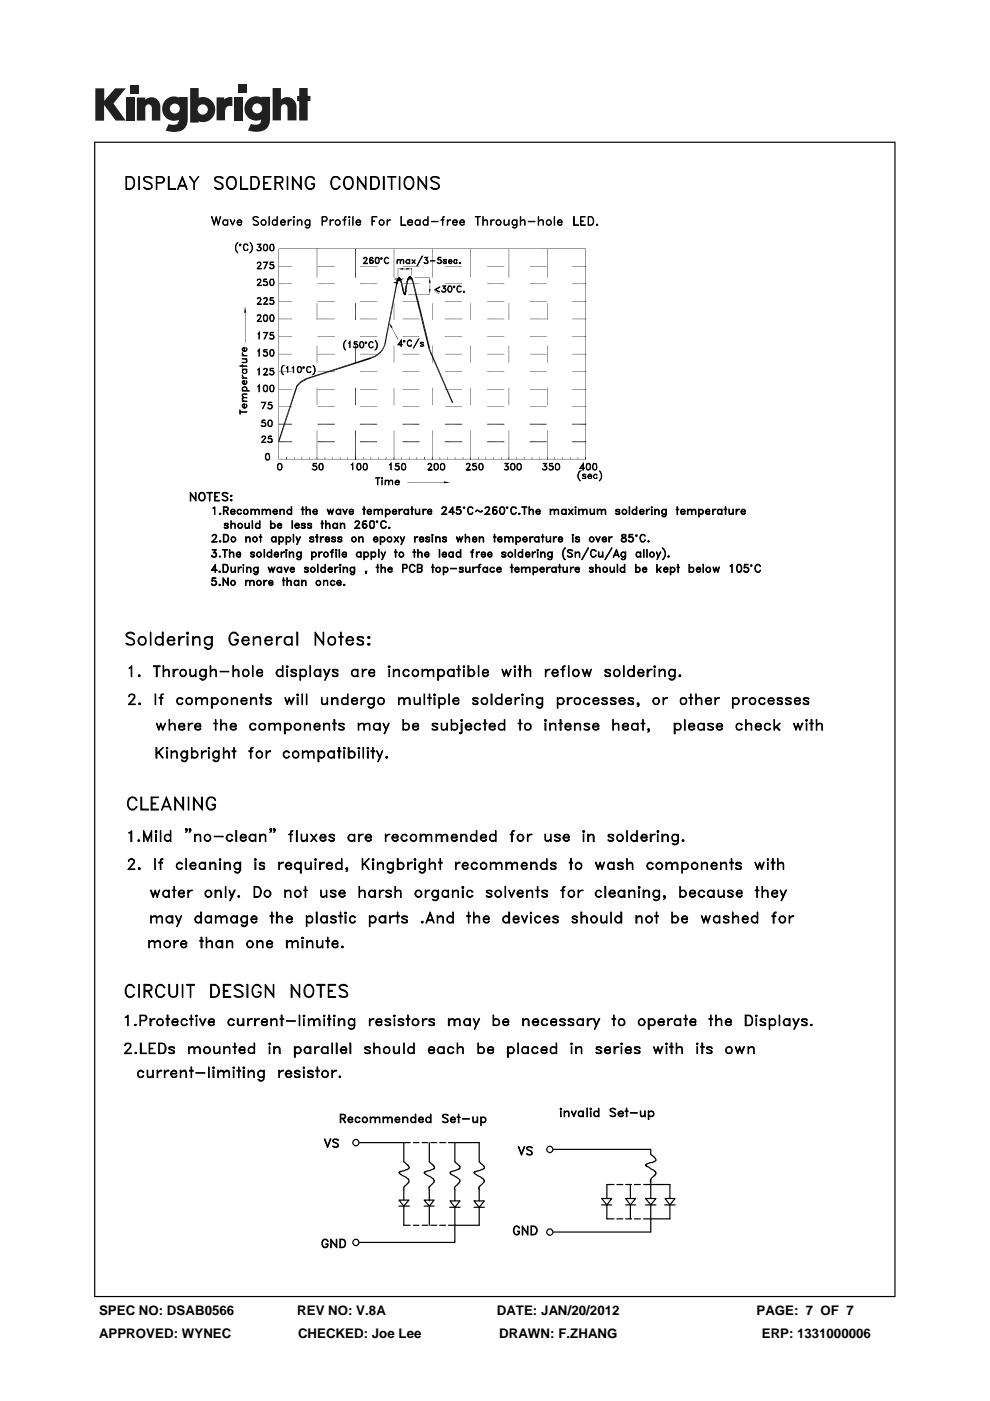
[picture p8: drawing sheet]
<svg xmlns="http://www.w3.org/2000/svg" width="210mm" height="297mm" viewBox="0 0 210 297" stroke-linecap="round" stroke-linejoin="round" font-family="sans-serif">
<defs><g id="words">
<g font-size="2.8">
<text x="21" y="278.7">SPEC NO: DSAB0566</text>
<text x="63.1" y="278.7">REV NO: V.8A</text>
<text x="105.4" y="278.7">DATE: JAN/20/2012</text>
<text x="160.4" y="278.7">PAGE: 7 OF 7</text>
<text x="21" y="283.6">APPROVED: WYNEC</text>
<text x="63.2" y="283.6">CHECKED: Joe Lee</text>
<text x="105.9" y="283.6">DRAWN: F.ZHANG</text>
<text x="161.6" y="283.6">ERP: 1331000006</text>
</g>
</g></defs>
<g fill="#231f20">
<path d="M20.2 18.7h1.9v2.7l2.3-2.7h2.3l-2.6 3.2 2.6 3.7h-2.2l-2.4-3.3v3.3h-1.9z"/>
<path d="M26.7 20.7h1.8v4.9h-1.8z"/>
<path d="M49.6 20.7h1.8v4.9h-1.8z"/>
<path d="M27.6 18h1.8v1.8h-1.8z"/>
<path d="M50.6 17.9h1.8v1.8h-1.8z"/>
<path d="M29 20.7h1.8v.4a1.9 1.9 0 0 1 2.2-.3 1.9 1.9 0 0 1 1 2v2.8h-1.8v-2.7a.7 .7 0 0 0-.7-.8 .7 .7 0 0 0-.7 .8v2.7h-1.8z"/>
<path d="M45.9 20.6h1.7v.5a2.02 2.02 0 0 1 1.7-.5v1.9h-.2a1.12 1.12 0 0 0-1.4 1.3v1.7h-1.8z"/>
<path d="M57.8 18.7h1.8v2.4a1.98 1.98 0 0 1 2.2-.3 1.98 1.98 0 0 1 1.1 2v2.7h-1.9v-2.6a.7 .7 0 0 0-.7-.8 .7 .7 0 0 0-.7 .8v2.6h-1.8z"/>
<path d="M63.5 18.7h1.8v1.6h.5v1.1h-.5v4.1h-1.8v-4.1h-.5v-1.1h.5z"/>
<path d="M40.3 18.7v7.3h1.8v-.3a2.63 2.63 0 0 0 3.5-2.5 2.63 2.63 0 0 0-3.5-2.5v-2zM41.9 23.2a1.1 1.1 0 0 1 2.2 0 1.1 1.1 0 0 1-2.2 0z"/>
<path d="M35.3 21a2.56 2.56 0 0 0-.6 3.3 2.56 2.56 0 0 0 3.2 1.1 1.09 1.09 0 0 1-1.5 1.1l-.6-.2-.7 1.4a5.3 5.3 0 0 0 3.8-.2 2.69 2.69 0 0 0 .9-2.4v-4.5h-1.8v.1l-.8-.2a2.44 2.44 0 0 0-1.9 .5zM36 23a1.06 1.06 0 0 1 2.1 0 1.06 1.06 0 0 1-2.1 0z"/>
<path d="M52.8 21a2.56 2.56 0 0 0-.6 3.3 2.56 2.56 0 0 0 3.2 1 1.09 1.09 0 0 1-1.5 1.1l-.7-.1-.6 1.4a5.3 5.3 0 0 0 3.7-.3 2.69 2.69 0 0 0 1-2.3v-4.6h-1.8v.2l-.9-.3a2.44 2.44 0 0 0-1.8 .6zM53.5 23a1.06 1.06 0 0 1 2.1 0 1.06 1.06 0 0 1-2.1 0z"/>
</g>
<g fill="#000">
<path d="M84.1 59.8l.3 .2-.4-.1zM84.1 59.5l.3 .3-.3-.1zM84.3 59.3l.2 .2-.3-.1zM84.4 56.8l.1 1.9zM84.1 59.8l.3 .2zM84.1 59.5l.4 .1-.1 .2zM84.3 59.3l.2 .1v.1zM84.7 59.3l.3-.1zM84.8 59.5h.3l-.2 .1zM84.9 57h1.9zM84.9 57.1l1.9-.1zM84.9 59.6l.3 .2-.2 .1z"/>
<path d="M84.7 59.3l.3-.2zM85 59.9l.3 .1h-.2zM84.8 59.5h.3zM84.9 59.6l.2-.1zM84.9 59.6l.2-.1 .1 .3zM85 59.9l.2-.1 .1 .2zM84.5 57l1.1-.2v.4zM86.2 56.8l1.1 .2-1.1 .2zM86.3 59.5l.3 .1zM86.3 59.4l.3 .1zM86.4 59.1l.3 .3-.3-.1zM86.6 58.9l.1 .2-.2-.1z"/>
<path d="M86.4 59.1l.3 .3zM86.6 58.9l.2 .1-.1 .1zM86.8 58.6l.1 .3zM87 58.9l.3-.1zM87.2 58.7l.1 .1-.3 .1zM87.2 59h.2zM87.2 59.1h.3zM87.3 56.8v1.6zM87.3 59.2l.3 .1-.3 .1zM87.2 59l.1-.1 .1 .1zM87.3 59.4l.3 .1h-.3zM87.3 59.5h.4z"/>
<path d="M87.3 59.2l.2-.1 .1 .2zM87.3 59.4l.3-.1v.2zM91.1 58.8l.2 1.2h-.3zM52 65l.2 1.3h-.4zM78.5 75.8l1.1-.1-1.1 .4zM78.5 75.8l1-.3 .1 .2zM79.5 75.5l.8-.6 .3 .1zM79.5 75.5l1.1-.5-1 .7zM81.1 74l.1 .2-.9 .7zM80.3 74.9l.9-.7-.6 .8zM81.5 73.1h.3l-.7 .9zM81.8 73.1l-.6 1.1-.1-.2z"/>
<path d="M84 60l-2.2 13.1h-.3zM84 60h.3l-2.5 13.1zM82.9 69.3l1.6 2.6-.1 .1zM82.5 68.4l.8 1-.4 .1zM82.9 69.3l1.6 2.6zM85.1 60.1l.4 .5-.4 .1zM85.1 60.7l.4 .1-.3 .1zM85.2 60.9l.4 .2-.3 .1zM85.3 61.2l.3 .2h-.3zM85.3 61.4l.3 .3h-.2zM85.4 61.7l.3 .1-.2 .1zM85.1 60.1l.2-.1 .2 .6z"/>
<path d="M85.1 60.7l.4-.1v.2zM85.2 60.9l.3-.1 .1 .3zM85.5 61.9l.3 .2-.2 .1zM85.3 61.2l.3-.1v.3zM85.6 62.2l.3 .1h-.3zM85.3 61.4h.3v.3zM85.4 61.7h.2l.1 .1zM85.6 62.3h.3l-.2 .2zM85.5 61.9l.2-.1 .1 .3zM85.6 62.2l.2-.1 .1 .2zM85.8 62.1l.3 .2h-.3zM85.8 62l.3 .2z"/>
<path d="M85.9 61.8l.3 .3-.4-.1zM85.6 62.3h.3zM85.9 61.5l.3 .3h-.3zM86 61.2l.2 .4-.3-.1zM86 60.9l.2 .3h-.2zM86 60.6l.2 .3h-.2zM86.1 60.6l.2 .1-.3-.1zM86.2 59.5l.1 1.1h-.2zM85.8 62.1l.3 .1v.1zM85.8 62l.4 .1zM85.9 61.8h.3v.3zM85.9 61.5l.3 .1v.2z"/>
<path d="M86 61.2h.2v.4zM86 60.9h.2v.3zM86 60.6l.3 .1-.1 .2zM86.2 59.5l.4 .1-.3 1zM86.1 60.6h.2v.1zM87.4 59.6l1.4 4.3h-.4zM88.4 63.9l2.8 10h-.3zM87.4 59.6l.3-.1 1.1 4.4zM88.4 63.9h.4l2.4 10zM90.9 73.9h.2v.7zM91.1 74.6l5 10.8h-.2zM91.1 73.9l.3 .6-.3 .1z"/>
<path d="M91 61.3h.3l-.2 1.1zM91.1 74.6l.3-.1 4.7 10.9zM92.1 61.6l1.1 .7zM92.1 61.7l1.1 .6h-.1zM62.9 81.7l-3.7 12-.2-.1zM62.9 81.7l.2 .1-3.9 11.9zM60.7 96.9l.1 .5h-.1zM60.7 96.9h.1v.5zM62.4 96.9l.1 .5zM63.8 80.8l.2 .2-1.1 .7zM64 96.9l.1 .5zM62.9 81.7l1.1-.7-.9 .9z"/>
<path d="M64.9 80.2l13.6-4.4-13.5 4.7zM63.8 80.8l1.1-.6 .1 .3zM65 80.5l13.5-4.7v.3zM63.8 80.8l1.2-.3-1 .5zM65.6 96.9l.1 .5zM67.2 96.9l.1 .5zM68.9 96.9l.1 .5zM70.5 96.9l.1 .5zM72.1 96.9l.1 .5zM73.7 96.9l.1 .5zM75.3 96.9l.2 .5h-.2zM75.3 96.9h.2v.5z"/>
<path d="M77 96.9l.1 .5zM78.6 96.9l.1 .5zM80.2 96.9l.1 .5zM81.8 96.9l.1 .5zM83.5 96.9l.1 .5zM85.1 96.9l.1 .5zM86.7 96.9l.1 .5zM88.4 96.9v.5zM90 96.9l.1 .5h-.1zM90 96.9h.1v.5zM91.7 96.9v.5zM93.3 96.9v.5z"/>
<path d="M94.9 96.9l.1 .5zM96.5 96.9l.1 .5zM98.2 96.9l.1 .5zM99.8 96.9l.1 .5zM101.4 96.9l.1 .5zM103 96.9l.1 .5zM104.6 96.9l.1 .5zM106.3 96.9l.1 .5zM107.9 96.9l.1 .5zM109.5 96.9l.1 .5zM111.1 96.9l.1 .5zM112.8 96.9l.1 .5z"/>
<path d="M114.4 96.9l.1 .5zM116 96.9l.1 .5zM117.6 96.9l.1 .5zM119.2 96.9l.1 .5zM120.9 96.9l.1 .5zM122.5 96.9l.1 .5zM124.1 96.9l.1 .5zM94.2 102l1.3 .3-1.3 .2z"/>
<path d="M20 30v245h169.9v-245zM20.2 30.3h169.5v244.5h-169.5z"/>
</g>
<g fill="none" stroke="#000" stroke-width=".25">
<path d="M26.7 37.4h.9a1.37 1.37 0 0 1 .7 2.3l-.7 .5h-.9zM26.8 37.5a1.35 1.35 0 0 1 1.6 .7 1.35 1.35 0 0 1-.4 1.7l-1.2 .1zM29.5 37.4v2.8zM30.5 37.8a1.24 1.24 0 0 1 1.7 0l-.5-.3h-.6l-.5 .3v.2a1.84 1.84 0 0 0 1.3 .8 .74 .74 0 0 1 .3 .8 .74 .74 0 0 1-.5 .6h-.6l-.6-.5h.2l.1 .2a1.28 1.28 0 0 0 1.4-.2 .84 .84 0 0 0-.5-.9l-.7-.3a.6 .6 0 0 1-.5-.7zM33.3 38.7h1l.3-.2 .1-.2-.1-.6-.3-.2h-1l-.1 2.7v-2.8h1.1l.6 .6-.2 .6-.4 .2h-1M35.7 37.4h.2v2.6h1.3v.2h-1.5zM37.9 39.5h1.5M38 39.3h1.4M38.7 37.4l1 2.8-1-2.4-1 2.4zM41.1 38.7l1-1.3-.9 1.3v1.5l-.1-1.5-.9-1.3h.2l.8 1.3M45.5 37.8a1.24 1.24 0 0 1 1.8 0h-.2a1.02 1.02 0 0 0-1.5 0 1.11 1.11 0 0 0 1.2 1l.5 .5v.4a1.11 1.11 0 0 1-1.8 0h.3a.96 .96 0 0 0 1.3 .2v-.8l-1.1-.6a.6 .6 0 0 1-.5-.7zM48.6 37.5a1.02 1.02 0 0 1 1.5 1 1.28 1.28 0 0 1-1.3 1.7 1.65 1.65 0 0 1-.2-2.7z"/>
<path d="M48.6 37.7a.9 .9 0 0 1 .9-.1 .9 .9 0 0 1 .5 .9 1.33 1.33 0 0 1-.7 1.5l-.7-.1a1.59 1.59 0 0 1 0-2.2zM51 37.4l.1 2.6h1.5v.2h-1.6zM53.2 37.4h.9a1.18 1.18 0 0 1 .9 1.7 1.19 1.19 0 0 1-.9 1.1h-.9zM53.3 37.5h.8a1.29 1.29 0 0 1 .7 2l-.3 .4-1.2 .1zM55.9 37.4h1.6l-1.5 .1v2.5h1.5v.2h-1.6zM56 38.7h.8l-.8 .1M58.5 38.7h.9l.3-.2 .2-.5-.5-.5h-.9v2.7h-.2v-2.8h1.1a.68 .68 0 0 1 .6 .7 .68 .68 0 0 1-.6 .7h-.9M59.2 38.8l.8 1.4-.8-1.4M60.9 37.4l.1 2.8zM62 37.4l1.7 2.3v-2.3h.2v2.8l-1.7-2.4v2.4h-.2zM65.1 37.7a1 1 0 0 1 1.6 .3l-.6-.5h-.6a1.52 1.52 0 0 0 0 2.5h.6a.84 .84 0 0 0 .5-.9l-.5-.1h.6a.96 .96 0 0 1-.6 1.2h-.6a1.72 1.72 0 0 1-.4-2.5zM70.7 37.5a1.03 1.03 0 0 1 1.4 .5h-.2a.87 .87 0 0 0-1-.5 1.56 1.56 0 0 0 0 2.5l.8-.1 .2-.4h.2a.91 .91 0 0 1-.9 .7 .91 .91 0 0 1-.9-.7 1.6 1.6 0 0 1 .4-2z"/>
<path d="M73.4 37.5a1.02 1.02 0 0 1 1.5 1 1.28 1.28 0 0 1-1.3 1.7 1.65 1.65 0 0 1-.2-2.7zM73.4 37.7a.9 .9 0 0 1 .9-.1 .9 .9 0 0 1 .5 .9 1.33 1.33 0 0 1-.8 1.5h-.2a1.14 1.14 0 0 1-.8-1.5zM75.8 37.4l1.7 2.3 .1-2.3v2.8l-1.7-2.4-.1 2.4zM78.6 37.4h1a1.18 1.18 0 0 1 .9 1.7 1.19 1.19 0 0 1-.9 1.1h-1zM78.8 37.5h.8a1.29 1.29 0 0 1 .6 2l-.2 .4-1.2 .1zM81.3 37.4h.2v2.8h-.2zM82.3 37.4l1.7 .1zM83 37.5v2.7l.1-2.7M84.7 37.4l.1 2.8zM86.2 37.5a1.02 1.02 0 0 1 1.6 1 1.28 1.28 0 0 1-1.3 1.7 1.65 1.65 0 0 1-.3-2.7zM86.2 37.7a.9 .9 0 0 1 1-.1 .9 .9 0 0 1 .5 .9 1.33 1.33 0 0 1-.8 1.5h-.3a1.34 1.34 0 0 1-.6-2zM88.7 37.4l1.7 2.3 .1-2.3v2.8l-1.7-2.4-.1 2.4z"/>
<path d="M91.4 37.8a1.24 1.24 0 0 1 1.8 0h-.3a1.02 1.02 0 0 0-1.4 0 1.11 1.11 0 0 0 1.1 1l.6 .5v.4a1.11 1.11 0 0 1-1.8 0h.3a.96 .96 0 0 0 1.2 .2v-.8l-1-.6a.6 .6 0 0 1-.5-.7zM87.3 57h.1M40.4 104.4l1.1 1.5 .1-1.5v1.8l-1.1-1.5-.1 1.5zM42.5 104.6h.7l.2 1a.61 .61 0 0 1-.6 .5 .61 .61 0 0 1-.6-.5zM42.5 104.5a.79 .79 0 0 1 .9 .2 .79 .79 0 0 1 0 1 .63 .63 0 0 1-.9 .4 1.09 1.09 0 0 1 0-1.6zM43.9 104.4l1.1 .1zM44.4 104.5v1.7l.1-1.7M44.9 117.9l.3 .1M45 114.8l1 .1h-1.1l.8-.7a.51 .51 0 0 0 0-.8h-.3l-.4 .2 .4-.3h.3l.3 .3a1.89 1.89 0 0 1-1 1.3M45.2 107.7l.3-.2v1.6v-1.6zM45.4 117.1l.4 .1 .2 .4-.2 .4-.3 .1a.52 .52 0 0 1-.6-.3 .51 .51 0 0 0 .5 .3 .51 .51 0 0 0 .5-.4M45.5 104.4h1l-.9 .1v1.6l.9 .1h-1z"/>
<path d="M45.6 117.2a.48 .48 0 0 1 0 .8M45.6 105.3h.5h-.5M45.8 116.5l-.5 .7 .5 .1 .1 .2M45.8 116.6l-.8-.1h.9l-.5 .7M46.5 108.9l.2-.1 .1 .2-.2 .1zM46.5 118h.2l-.1 .1zM46.5 114.7h.2l.1 .1-.2 .1zM46.6 108.9h.1M46.6 108.9l.1 .1zM46.6 118h.1M46.6 114.7h.1M46.6 114.7l.1 .1z"/>
<path d="M47.2 116.5l1 .1zM47.3 119.7h.6a.95 .95 0 0 1 .5 .8 .95 .95 0 0 1-.5 .8h-.6zM47.3 104.5a.82 .82 0 0 1 1 .2h-.1a.63 .63 0 0 0-1 0l.1 .3 .9 .5 .1 .5a.8 .8 0 0 1-1.2-.1h.2a.63 .63 0 0 0 .9 0l-.1-.5-.9-.4-.1-.3zM47.4 119.7h.5a.88 .88 0 0 1 0 1.6h-.5zM47.4 113.3l.8 .1 .2 .2 .1 .7-.3 .5-.8 .1zM47.5 108.2l.7-.1v-.6h-.7l-.1 1.6v-1.6h.9l.1 .5-.2 .2-.7 .1M47.5 113.4h.5a.8 .8 0 0 1 .4 .7 .8 .8 0 0 1-.4 .7h-.5zM47.6 111.3l.7 .2 .1 .3a.46 .46 0 0 1-.4 .3 .46 .46 0 0 1-.4-.3l.1 .2M47.6 111.9h.7M47.6 111.1h.7M47.6 116.6v1.5l.1-1.5M47.7 111v.4"/>
<path d="M47.9 108.3l.5 .8-.4-.8M48.2 111.5v.5M48.2 111l.2 .2a.46 .46 0 0 0-.4-.3 .46 .46 0 0 0-.4 .3v.2l.7 .2M48.7 116.5v1.6zM48.7 117.4l.5-.4 .3 .1 .1 1-.2-.9-.2-.1zM48.9 105.1l.2-.1 .1 .2-.2 .1zM48.9 106l.2-.1 .1 .2-.2 .1zM49 111.3l.4-.4 .4 .1v1v-.7a.36 .36 0 0 0-.5-.2zM49 110.4v1.6M49 105.1h.1M49 106h.1M49 105.1l.1 .1z"/>
<path d="M49 106l.1 .1zM49.1 108.1h.6l.1 .4h-.8h.8l-.1-.4h-.4l-.3 .1v.6l.3 .2 .5-.2a.55 .55 0 0 1-.8 .1 .55 .55 0 0 1 .1-.8zM50.2 117.5h.7v-.3a.48 .48 0 0 0-.6 .1 .48 .48 0 0 0 0 .6 .48 .48 0 0 0 .6 .1v-.2v.2l-.4 .1a.57 .57 0 0 1-.4-.4 .57 .57 0 0 1 .3-.6h.5l.1 .5h-.8M50.5 108.1a.35 .35 0 0 1 .4-.1 .35 .35 0 0 1 .2 .3 .37 .37 0 0 0-.3-.3 .37 .37 0 0 0-.4 .2v.4l.1 .3a.36 .36 0 0 0 .6-.2l.1 .1a.53 .53 0 0 1-.8 .1 .53 .53 0 0 1 .1-.8zM51.5 119.7h.2l-.1 .2zM51.6 119.7h.1M52 110.9l.1 1 .4 .1 .3-.3-.3 .3h-.5zM52.1 113.8l.1 1.1zM52.2 114.2l.4-.4 .4 .1 .1 1-.2-.9-.3-.1zM52.8 110.9l.1 1.1zM53.2 108l.1 1.1zM53.2 117.4l.8 .5a.47 .47 0 0 1-.4 .2 .47 .47 0 0 1-.5-.2l.2 .1"/>
<path d="M53.2 118h.7M53.2 117.2h.7M53.3 117.1v.4M53.5 108.1h.6l.1 1-.1-.8a.36 .36 0 0 0-.6-.2l-.2 .2zM53.5 110.4l.1 1.6zM53.8 117.7v.3M53.8 117.1l.2 .2-.4-.3-.5 .2 .2 .3 .6 .2M54.3 111.1l.3-.2 .5 .3-.3-.2-.6 .2 .1 .7 .5 .1 .3-.2-.5 .3a.64 .64 0 0 1-.3-1zM54.3 108.1h.6l.1 1-.1-.8a.36 .36 0 0 0-.6-.2l-.1 .2zM55 113.8l.5 .1zM55.1 110.4v1.6M55.3 113.3v1.6"/>
<path d="M55.6 108l.1 1.1zM55.7 108.3l.3-.3 .4 .1 .1 1-.1-1h-.4zM56 116.5l.1 1.6zM56.5 108.3l.4-.3 .4 .1 .1 1-.2-1h-.3zM57.4 110.4l.1 1.6zM57.5 111.2l.2-.3a.56 .56 0 0 1 .7 .6 .56 .56 0 0 1-.7 .5l-.2-.2 .2 .2a.48 .48 0 0 0 .6-.5 .48 .48 0 0 0-.6-.5zM57.5 116.5l.1 1.6zM58.1 108.1l.2-.1a.44 .44 0 0 1 .5 .5h-.8h.7l-.1-.4a.46 .46 0 0 0-.6 .4 .46 .46 0 0 0 .6 .4l.1-.2 .1 .1-.2 .3a.56 .56 0 0 1-.7-.4 .56 .56 0 0 1 .2-.6zM58.2 117.5h.8a.37 .37 0 0 0-.2-.4 .37 .37 0 0 0-.5 .2l-.1 .4 .2 .3a.36 .36 0 0 0 .6-.2l.1 .1a.5 .5 0 0 1-.8 .1 .5 .5 0 0 1 0-.8 .5 .5 0 0 1 .8 .2v.2h-.9M58.5 113.8l.1 1.1zM58.9 111.4h.8a.39 .39 0 0 0-.5-.4 .39 .39 0 0 0-.3 .5l.2 .4a.36 .36 0 0 0 .6-.2v.1a.51 .51 0 0 1-.7 .1 .51 .51 0 0 1 0-.8 .51 .51 0 0 1 .7 .2v.1h-.8M59.2 113.8v1.6z"/>
<path d="M59.4 108.3l.4-.3 .5 .1v1v-.8a.36 .36 0 0 0-.6-.2zM59.4 108v1.1M59.7 117v1.1M59.7 117.3l.6-.3-.4 .2-.2 .3zM60.6 116.6l.2-.1v.2l-.1 .1zM60.7 113.8l.1 1.6zM60.7 116.6h.1M60.7 117l.1 1.1zM60.7 116.6l.1 .1zM61.4 117v1.1zM61.4 117.4l.5-.4h.2l.2 .4v.7l-.1-.9a.55 .55 0 0 0-.8 .2zM61.8 107.5l.1 1.6z"/>
<path d="M61.9 110.4l.1 1.6zM62.2 113.3l.1 1.6zM62.6 111.4h.8l-.3-.4a.45 .45 0 0 0-.5 .6 .45 .45 0 0 0 .7 .3l.1-.2 .1 .1-.6 .2-.4-.5 .4-.6 .4 .1 .2 .4h-.9M63.2 114.7l-.4-.9 .4 1.1M63.2 117l.6 .3-.3-.2a.47 .47 0 0 0-.5 .5 .47 .47 0 0 0 .5 .4l.3-.1-.6 .2-.3-.4 .1-.4zM63.6 113.8l-.6 1.6zM63.8 117v1.5l-.2 .1h-.5l-.1-.1 .3 .1 .4-.1zM63.9 108l.6 .1zM64 111.3l.6 .1 .1 .4a.46 .46 0 0 1-.4 .3 .46 .46 0 0 1-.4-.3l.2 .2M64 111.9h.7M64 111.1h.7M64.1 111v.4"/>
<path d="M64.1 107.5l.1 1.6zM64.7 111.5v.5M64.7 111v.2a.46 .46 0 0 0-.4-.3 .46 .46 0 0 0-.4 .3l.1 .2 .7 .2M64.9 107.5l.1 1.6zM65 108.3l.4-.3 .4 .1v1l-.1-1h-.3zM65.3 111.3l.7 .2 .1 .3a.47 .47 0 0 1-.4 .2 .47 .47 0 0 1-.5-.2l.2 .2M65.3 111.9h.7M65.3 111.1h.7M65.4 111v.4M65.8 114.2l.7 .2v.4a.6 .6 0 0 1-.8-.1l.1 .1M65.8 114.7h.7M65.8 114h.7"/>
<path d="M65.8 113.9v.3M65.9 111.5v.5M65.9 111l.2 .2a.47 .47 0 0 0-.4-.3 .47 .47 0 0 0-.5 .3l.1 .2 .7 .2M66.1 117l.1 1.6zM66.4 114.4v.4M66.4 113.9l.1 .2a.46 .46 0 0 0-.4-.3 .46 .46 0 0 0-.4 .3l.1 .1 .7 .3M66.6 108.1h.6l.1 .4h-.9h.8v-.4a.48 .48 0 0 0-.6 .1 .48 .48 0 0 0 0 .6 .48 .48 0 0 0 .6 .1v-.2l.1 .1a.53 .53 0 0 1-.8 .1 .53 .53 0 0 1 .1-.8zM66.9 113.8l.5 .1zM67.2 113.3l.1 1.6zM67.4 119.7v1.6zM67.6 117l.1 1.1zM67.8 117.3l.5-.3-.6 .5z"/>
<path d="M68 113.8v1.1zM68.1 110.9l.5 .1zM68.2 113.9l.4-.1-.4 .2-.2 .3zM68.3 110.4l.1 1.6zM69 119.7v1.6M69.1 114.3h.7l-.2-.4a.45 .45 0 0 0-.5 .5 .45 .45 0 0 0 .6 .3l.1-.1 .1 .1a.51 .51 0 0 1-.7 .1 .51 .51 0 0 1-.1-.8 .51 .51 0 0 1 .7 0l.1 .4h-.8M69.1 110.4v1.6zM69.1 111.3l.5-.4h.2l.2 .4v.7l-.3-1zM69.4 108l.4 .8 .3-.8 .3 .8 .3-.8-.3 1.1-.3-.9-.3 .9zM70.1 117l.6 .1zM70.4 114.2l.7 .2 .1 .3a.47 .47 0 0 1-.4 .2 .47 .47 0 0 1-.5-.2l.2 .1M70.4 114.7h.7"/>
<path d="M70.4 114h.7M70.5 113.9v.3M70.5 116.6l-.2 1.5v-1.2l.1-.3 .4-.1-.4 .2M70.7 111.1l.3-.2 .5 .3-.3-.2-.5 .2 .1 .7 .4 .1 .3-.2-.5 .3a.64 .64 0 0 1-.3-1zM71 114.4v.4M71 113.9l.2 .2-.1-.2-.4-.1-.4 .3 .8 .4M71.2 116.6l.1-.1 .1 .2-.1 .1zM71.3 116.6h.1M71.3 117v1.1zM71.3 116.6v.1zM71.5 110.9l.1 1.1zM71.7 114.2l.7 .2 .1 .3a.47 .47 0 0 1-.4 .2 .47 .47 0 0 1-.4-.2l.1 .1"/>
<path d="M71.7 114h.7M71.7 114.7h.7M71.8 113.9v.3M71.9 116.5l.1 1.6zM72 119.7h.2l.1 .1-.2 .1zM72.1 119.7h.1M72.1 119.7l.1 .1zM72.2 108l.1 1.1zM72.2 110.9l.1 1.1zM72.4 113.9l.1 .2a.6 .6 0 0 0-.8-.2v.3l.7 .3M72.4 114.4v.4M72.4 111h.6l.1 1-.1-.7a.36 .36 0 0 0-.6-.2l-.1 .2z"/>
<path d="M72.6 117.5h.9l-.1-.3a.48 .48 0 0 0-.7 .1 .48 .48 0 0 0 0 .6 .48 .48 0 0 0 .7 .1l.1-.2-.1 .2a.52 .52 0 0 1-.8-.1v-.6a.52 .52 0 0 1 .9-.1v.4h-.9M72.7 108l.5 .9 .4-.9-.4 1.1zM74.2 108.1h.6l.2 .4h-.9h.8l-.1-.4h-.4l-.3 .1v.6l.3 .2 .6-.2a.55 .55 0 0 1-.9 .1 .55 .55 0 0 1 .1-.8zM75.3 112h1h-1.1a1.89 1.89 0 0 0 1-1.3l-.1-.2h-.6l-.2 .3a.44 .44 0 0 1 .6-.4 .44 .44 0 0 1 .3 .6l-.9 1M76.1 113.8l.1 1.1zM76.2 114.2l.4-.4h.2l.2 .4v.7l-.1-.9a.55 .55 0 0 0-.7 .2zM76.5 117l.1 1.1zM76.9 108l.6 .1zM76.9 111.6l.5 .4 .4-.4M76.9 111.4a.48 .48 0 0 1 .9 0M77.1 110.5h.6M77.2 107.5l.1 1.6z"/>
<path d="M77.2 117l.1 1.6zM77.2 110.5a1.02 1.02 0 0 0 .1 1.5M77.3 117.3l.3-.3h.3l.2 .3 .1 .4-.3 .4-.6-.2 .3 .1a.47 .47 0 0 0 .5-.4 .47 .47 0 0 0-.5-.5zM77.3 111.1l-.4 .3M77.5 111.1l.2 .2a.46 .46 0 0 1-.2 .7M77.6 110.5l.2 .1-.1-.1a.55 .55 0 0 0-.8 .2 .97 .97 0 0 0 .5 1.3 .5 .5 0 0 0 .4-.7 .5 .5 0 0 0-.9 0M78.1 108.1l.2-.1a.44 .44 0 0 1 .5 .5h-.9h.8l-.2-.4a.46 .46 0 0 0-.6 .4 .46 .46 0 0 0 .7 .4l.1-.2 .1 .1-.3 .3a.56 .56 0 0 1-.6-.4 .56 .56 0 0 1 .2-.6zM78.5 111.9h.7M78.5 110.5a.64 .64 0 0 1 .9 .2v1a.58 .58 0 0 1-.9 .3l-.1-.6zM78.5 110.5h.7M78.6 110.5l-.1 .6 .1 .9M78.7 117l.1 1.6z"/>
<path d="M78.8 117.3l.5-.3a.61 .61 0 0 1 .4 .6 .61 .61 0 0 1-.4 .5l-.5-.2 .3 .1a.47 .47 0 0 0 .6-.4 .47 .47 0 0 0-.6-.5zM79.1 110.5a1.12 1.12 0 0 1 0 1.5M79.3 114.3h.8l-.1-.3a.45 .45 0 0 0-.7 .4 .45 .45 0 0 0 .7 .3l.1-.1v.1l-.5 .2-.4-.5 .4-.6 .4 .1 .1 .5h-.8M79.4 108.3l.4-.3 .4 .1v1v-.8a.36 .36 0 0 0-.6-.2zM79.4 108v1.1M79.8 110.5h.3v.3h-.2zM80 110.5l.1 .1-.2 .1zM80.1 119.7v1.6zM80.2 108.3l.5-.3 .4 .1v1v-.8a.36 .36 0 0 0-.6-.2zM80.3 116.5l.1 1.6zM80.7 113.8v1.6zM80.8 119.7l.1 1.6z"/>
<path d="M80.9 110.6l.6-.2 .4 .4-.2-.3h-.6a1 1 0 0 0 .1 1.5h.3l.4-.4a.63 .63 0 0 1-.7 .4l-.5-.6zM81.3 118l-.5-1 .5 1.1M81.7 117l-.4 1.1-.3 .5zM81.8 108v1.6zM81.8 108.2l.3-.2a.56 .56 0 0 1 .7 .5 .56 .56 0 0 1-.7 .6l-.3-.3 .3 .2a.48 .48 0 0 0 .6-.5 .48 .48 0 0 0-.6-.4zM82.3 114.1l.2-.2 .4 .1 .1 .7a.48 .48 0 0 1-.7 0 .48 .48 0 0 1 0-.6zM82.4 111.9l.2-.1 .1 .2h-.2zM82.5 111.9h.1M82.5 111.9l.1 .1zM83.4 108.1h.6l.1 .4h-.8h.7a.37 .37 0 0 0-.2-.4 .37 .37 0 0 0-.4 .1l-.1 .4 .1 .3a.36 .36 0 0 0 .6-.2l.1 .1a.53 .53 0 0 1-.8 .1 .53 .53 0 0 1 .1-.8zM83.6 113.8l.9 1.1zM83.7 117l.5 .1z"/>
<path d="M83.9 116.5l.1 1.6zM84.5 113.8l-.9 1.1zM84.6 108l.1 1.1zM84.8 108.2l.6-.2-.4 .1-.3 .4zM85.4 114.7l-.5-.9 .5 1.1M85.4 119.7h.7l.2 .1-.1 .7h-.7h.6l.2-.3-.1-.4-.7-.1v1.6zM85.7 113.8l-.3 1.1-.3 .5zM85.9 108.1l.4-.1 .3 .2-.3-.1a.48 .48 0 0 0-.6 .4 .48 .48 0 0 0 .6 .5l.3-.2-.3 .3a.56 .56 0 0 1-.6-.4 .56 .56 0 0 1 .2-.6zM86.6 108l.1 1.1zM87.2 108l.5 .1zM87.3 119.7a.63 .63 0 0 1 .7 .4 .63 .63 0 0 0-.8-.3 .63 .63 0 0 0-.3 .9 .55 .55 0 0 0 .3 .5 .55 .55 0 0 0 .6 0l.2-.3a.63 .63 0 0 1-.7 .4l-.5-.6 .1-.6zM87.3 107.5l.1 1.6z"/>
<path d="M87.6 117l.6 .1zM87.8 116.5l.1 1.6zM87.9 113.8l.1 1.1zM88.1 108l.1 .7a.36 .36 0 0 0 .6 .2l.1-.2-.3 .4-.4-.1zM88.2 113.9l.4-.1-.4 .2-.2 .3zM88.5 119.7h.6a.47 .47 0 0 1 .4 .3 .47 .47 0 0 1-.1 .5h-.3h.3l.1 .3a.46 .46 0 0 1-.4 .5h-.6zM88.6 116.5l.1 1.6zM88.6 119.7l.8 .1v.6l-.8 .1 .8 .1v.6l-.8 .1zM88.7 117.4l.4-.4 .4 .1v1l-.1-.9-.3-.1zM88.9 108l.1 1.1zM89 114.3h.8l-.3-.4-.5 .2v.6l.5 .1 .3-.2 .1 .1a.51 .51 0 0 1-.8 .1 .51 .51 0 0 1 0-.8 .51 .51 0 0 1 .7 0l.1 .4h-.9M89.7 108l.1 1.1z"/>
<path d="M90 108.1h.4a.46 .46 0 0 0-.6 .4zM90.1 117.5h.8l-.2-.4a.48 .48 0 0 0-.6 .5 .48 .48 0 0 0 .6 .4l.2-.2 .1 .1-.3 .2a.53 .53 0 0 1-.7-.6 .53 .53 0 0 1 .9-.3l.1 .4h-.9M90.4 114.7h.7M90.4 114h.7M90.4 114.2l.7 .2v.3a.47 .47 0 0 1-.4 .2 .47 .47 0 0 1-.4-.2l.2 .1M90.5 113.9v.3M90.9 108.1h.6l.1 .4h-.9h.8v-.4a.48 .48 0 0 0-.7 .1 .48 .48 0 0 0 0 .6 .48 .48 0 0 0 .7 .1v-.2l.1 .1a.53 .53 0 0 1-.9 .1 .53 .53 0 0 1 .2-.8zM91 114.4v.4M91 113.9l.1 .2v-.2l-.4-.1-.4 .3 .8 .4M91.7 113.3l.1 .1-.1 .2zM91.7 113.4h.1M91.7 113.8v1.1z"/>
<path d="M91.7 113.4v.1zM91.7 119.7l.1 1.6zM92.4 113.8l.1 1.1zM92.7 113.9h.6v1v-.7a.36 .36 0 0 0-.6-.2l-.2 .2zM93.2 116.5l.1 1.6zM93.8 109l1 .1h-1.1a1.89 1.89 0 0 0 .9-1.4l-.1-.2h-.6l-.1 .3a.44 .44 0 0 1 .5-.3 .44 .44 0 0 1 .3 .6l-.8 1M93.9 117.5h.7a.37 .37 0 0 0-.2-.4 .37 .37 0 0 0-.5 .2v.4l.1 .3a.36 .36 0 0 0 .6-.2l.1 .1a.5 .5 0 0 1-.8 .1 .5 .5 0 0 1 0-.8 .5 .5 0 0 1 .8 .2v.2h-.8M93.9 114.7h.7M93.9 114h.7M93.9 114.2l.7 .2 .1 .3a.47 .47 0 0 1-.4 .2 .47 .47 0 0 1-.4-.2l.1 .1M94 113.9v.3M94.5 114.4v.4"/>
<path d="M94.5 113.9l.2 .2-.1-.2-.4-.1-.3 .3 .7 .4M95.3 108.6h1.1h-1.2l.9-1.1v1.6l-.1-1.5-.7 1M95.3 117.2l.3-.2 .5 .3-.3-.2a.48 .48 0 0 0-.6 .5 .48 .48 0 0 0 .6 .4l.3-.1-.5 .2a.62 .62 0 0 1-.3-.9zM96.1 117v1.1zM96.8 113.8l.4 .9 .3-.9 .2 .9 .5-.9-.5 1.1-.2-.8-.3 .8zM96.8 108.8l.3 .2M96.9 117.1l.2-.1 .6 .3-.4-.2a.47 .47 0 0 0-.5 .5 .47 .47 0 0 0 .5 .4l.4-.1-.6 .2a.63 .63 0 0 1-.2-1zM97.5 108.1a.55 .55 0 0 1 0 .9M97.7 116.5v1.6zM97.7 108.4l-.3-.3h-.6l.1-.6h.8h-.7l-.1 .6a.58 .58 0 0 1 .8 .1 .58 .58 0 0 1-.2 .8 .58 .58 0 0 1-.8-.3h.1a.52 .52 0 0 0 .8 .2l.1-.3M98.3 107.5h.3l-.1 .3h-.2zM98.4 107.5l.1 .1-.2 .1z"/>
<path d="M98.7 113.3l.1 1.6zM98.8 114.2l.4-.4h.2l.2 .4v.7l-.2-1zM99.4 107.5a1.04 1.04 0 0 0 .2 1.5l.5-.1 .2-.3-.2 .4a.8 .8 0 0 1-.9-.4 .8 .8 0 0 1 .2-1l.5-.1 .4 .3-.2-.3zM99.9 117l.5 .1zM100.3 116.6l-.2 1.5v-1.2l.1-.3 .3-.1-.3 .2M100.3 114.3h.7l-.2-.4a.45 .45 0 0 0-.5 .5 .45 .45 0 0 0 .7 .3v-.1l.1 .1a.51 .51 0 0 1-.7 .1 .51 .51 0 0 1-.1-.8 .51 .51 0 0 1 .7 0l.1 .4h-.8M101 108.3l.1-.2 .6 .4h.4l.2-.2-.3 .3-.7-.4-.4 .3zM101 117l.1 1.1zM101.3 117.1l.4-.1-.4 .2-.2 .3zM101.6 113.8l.1 1.1zM101.7 119.7l-.1 1.6v-1.3v-.3h.4l-.4 .1M101.7 114.2l.4-.4 .4 .1 .1 1-.2-.9-.3-.1z"/>
<path d="M102.1 117.5h.8l-.2-.4-.6 .2v.6l.6 .1 .2-.2 .1 .1a.52 .52 0 0 1-.8 .1 .65 .65 0 0 1 .2-1l.5 .2 .1 .4h-.9M102.9 109l1 .1h-1.1l.8-.8 .2-.4-.1-.4h-.6l-.2 .3 .1-.3h.8v.4l-.1 .4-.8 .8M103.5 117.5h.8a.37 .37 0 0 0-.3-.4 .37 .37 0 0 0-.4 .2l-.1 .4 .2 .3a.36 .36 0 0 0 .6-.2v.1a.5 .5 0 0 1-.7 .1 .5 .5 0 0 1 0-.8 .5 .5 0 0 1 .7 .2v.2h-.8M104.5 108.6l.4 .4 .4-.1 .1-.3M104.7 107.5h.7M104.7 113.8l.5 .1zM104.8 107.5a1.02 1.02 0 0 0 .1 1.5M104.9 108.1l-.4 .4 .4-.4 .4 .1 .1 .3M104.9 113.3v1.6zM105.1 108.1l.3 .2v.5l-.3 .2M105.3 107.5h.1a.64 .64 0 0 0-.9 .2v1.1a.5 .5 0 0 0 .6 .2 .5 .5 0 0 0 .3-.5l-.1-.4a.55 .55 0 0 0-.8 .2M105.6 114.3h.8v-.3a.48 .48 0 0 0-.7 0 .48 .48 0 0 0 0 .7 .48 .48 0 0 0 .7 0v-.1l.1 .1a.51 .51 0 0 1-.8 .1 .51 .51 0 0 1-.1-.8 .51 .51 0 0 1 .8 0l.1 .4h-.9"/>
<path d="M106.2 107.5a.55 .55 0 0 1 .8 .2 .78 .78 0 0 1 0 .9 .78 .78 0 0 1-.8 .4 1.12 1.12 0 0 1 0-1.5zM106.2 107.5h.6M106.2 108.9h.6M106.3 107.5a1.12 1.12 0 0 0 0 1.5M106.5 118h.7M106.5 117.2h.7M106.5 117.4l.8 .5a.47 .47 0 0 1-.4 .2 .47 .47 0 0 1-.4-.2v.1M106.5 117.1v.4M106.7 107.5a1.12 1.12 0 0 1 0 1.5M107.1 113.8v1.1zM107.1 117.1l.2 .2a.6 .6 0 0 0-.8-.2v.4l.7 .2M107.1 117.7v.3"/>
<path d="M107.3 113.9h.6l.1 1-.1-.7a.36 .36 0 0 0-.6-.2l-.2 .2zM107.4 107.5h.3l-.1 .3h-.1zM107.6 107.5v.1l-.1 .1zM108.2 113.9h.5l.1 1-.1-.7a.36 .36 0 0 0-.5-.2l-.2 .2zM108.5 119.7l.1 1.6zM108.5 107.6l.4-.1 .5 .1 .1 .2-.2-.3h-.6a.81 .81 0 0 0-.3 .9 .81 .81 0 0 0 .7 .6l.4-.4-.5 .5a.87 .87 0 0 1-.7-.6 .87 .87 0 0 1 .2-.9zM109.3 116.5v1.6zM109.4 113.8l.1 1.6zM110 108.9l.2-.1 .1 .2-.2 .1zM110 117.2l.3-.2 .5 .3-.3-.2a.48 .48 0 0 0-.6 .5 .48 .48 0 0 0 .6 .4l.3-.1-.5 .2a.62 .62 0 0 1-.3-.9zM110.1 108.9h.1M110.1 108.9l.1 .1z"/>
<path d="M110.7 107.5h1zM110.8 116.5l.1 1.6zM110.9 114.3h.8l-.2-.4a.46 .46 0 0 0-.6 .5 .46 .46 0 0 0 .7 .3l.1-.1 .1 .1-.3 .2a.53 .53 0 0 1-.6-.6 .53 .53 0 0 1 .8-.3l.1 .4h-.9M111.2 107.5v1.6l.1-1.6M111.5 117.5h.8l-.1-.3a.45 .45 0 0 0-.7 .4 .45 .45 0 0 0 .7 .4l.1-.2 .1 .1a.52 .52 0 0 1-.8 .1 .65 .65 0 0 1 .2-1l.5 .2 .1 .4h-.9M112.2 107.5l.1 1.6zM112.4 113.8l.1 1.1zM112.5 108.1h.6v1v-.8a.36 .36 0 0 0-.6-.2l-.2 .2zM112.6 113.9h.5a.46 .46 0 0 0-.6 .4zM112.9 117l.1 1.1zM113.1 117.3l.5-.3-.6 .5zM113.6 113.9l.4-.1 .2 .3-.2-.2a.48 .48 0 0 0-.6 .5 .48 .48 0 0 0 .6 .4l.2-.1a.53 .53 0 0 1-.8 0 .53 .53 0 0 1 .2-.8z"/>
<path d="M113.9 108.1h.5l.2 .4h-.9h.8a.37 .37 0 0 0-.2-.4 .37 .37 0 0 0-.5 .1l-.1 .4 .2 .3a.36 .36 0 0 0 .6-.2l.1 .1a.53 .53 0 0 1-.8 .1 .53 .53 0 0 1 .1-.8zM113.9 116.6l.2-.1 .1 .2-.2 .1zM114 116.6h.1M114 117l.1 1.1zM114 116.6l.1 .1zM114.2 113.8l.1 1.1zM114.7 117l.1 1.1zM114.8 117.4l.3-.4 .4 .1 .1 1-.2-.9-.3-.1zM114.8 113.8l.5 .1zM115.1 113.3v1.6M115.9 113.8v.9a.55 .55 0 0 0 .8-.1l-.3 .2-.4 .1-.1-.3zM116.4 117.1l.4-.1 .2 .3-.2-.2a.48 .48 0 0 0-.6 .5 .48 .48 0 0 0 .6 .4l.2-.1-.2 .2-.4-.1a.54 .54 0 0 1 0-.9z"/>
<path d="M116.7 108l.1 1.1zM116.7 113.8l.1 1.1zM116.8 108.3l.4-.3h.3l.1 .3v.8l-.1-1a.55 .55 0 0 0-.7 .2zM117 117v1.5l-.1 .1h-.5l-.2-.1 .4 .1 .4-.1zM117.4 113.8l.1 1.1zM117.6 108.3l.5-.3h.2l.2 .3v.8l-.1-1a.55 .55 0 0 0-.8 .2zM117.8 113.8l.3 .1h-.3l-.3 .4zM118.5 114.3h.7l-.2-.4a.45 .45 0 0 0-.5 .5 .45 .45 0 0 0 .7 .3v-.1l.1 .1a.51 .51 0 0 1-.7 .1 .51 .51 0 0 1-.1-.8 .51 .51 0 0 1 .7 0l.1 .4h-.8M118.6 119.7l.1 1.6zM119.2 108.1a.52 .52 0 0 1 .8 .1l-.3-.1a.47 .47 0 0 0-.5 .4 .47 .47 0 0 0 .5 .5l.3-.2a.55 .55 0 0 1-.9 .1 .55 .55 0 0 1 .1-.8zM119.7 116.4l.2-.2a1.73 1.73 0 0 0 0 2.4h-.1a1.73 1.73 0 0 1-.1-2.2zM120 108l.1 1.1z"/>
<path d="M120.5 116.6a.67 .67 0 0 1 .9 .2h-.1a.6 .6 0 0 0-.9 0l.1 .2a.89 .89 0 0 1 .9 1 .74 .74 0 0 1-1.1-.1h.2a.49 .49 0 0 0 .9-.2l-.3-.3-.7-.4-.1-.2zM120.6 108l.9 1.1zM121.4 113.4l.1-.1 .1 .2-.2 .1zM121.4 108l-.8 1.1zM121.4 113.4h.1M121.4 113.8l.1 1.1zM121.4 113.4l.1 .1zM121.9 107.5h.3zM122 107.5h.1M122 108l.1 1.1zM122 117.4l.5-.4 .4 .1 .1 1-.1-.7a.36 .36 0 0 0-.6-.2zM122 117v1.1"/>
<path d="M122.1 114.7h.8M122.1 114h.8M122.1 114.2l.8 .2v.4a.6 .6 0 0 1-.9-.1l.2 .1M122.2 113.9v.3M122.7 108l.1 1.1zM122.8 108.3l.4-.3 .4 .1v1v-.8a.36 .36 0 0 0-.6-.2zM122.8 113.9l.1 .2a.46 .46 0 0 0-.4-.3 .46 .46 0 0 0-.5 .3l.1 .1 .8 .3M122.8 114.4v.4M123.6 108.3l.5-.3 .4 .1v1v-.8a.36 .36 0 0 0-.6-.2zM124.7 116.2l-1.3 2.4zM125.2 108l.2 1 .6-.3-.4 .4-.4-.1zM125.5 116.6a.65 .65 0 0 1 .9 .3h-.1a.6 .6 0 0 0-.8-.2l-.1 .2a.88 .88 0 0 0 .4 1.2l.6-.4a.62 .62 0 0 1-.9 .3l-.3-.5v-.4z"/>
<path d="M126 108l.1 1.1zM126.3 119.7l.1 1.6zM126.4 113.8l.5 .9 .4-.9-.4 1.1zM126.7 108l.1 1.1zM126.8 108.3l.3-.3 .4 .1 .1 1-.2-1h-.3zM126.9 117l.2 1h.3l.4-.2-.4 .3-.4-.1zM127.6 108.3l.4-.3 .4 .1 .1 1-.2-1h-.3zM127.8 117l.1 1.1zM127.8 114.3h.8a.37 .37 0 0 0-.3-.4 .37 .37 0 0 0-.4 .2l-.1 .3 .2 .3a.36 .36 0 0 0 .6-.1v.1a.5 .5 0 0 1-.7 .1 .5 .5 0 0 1 0-.8 .5 .5 0 0 1 .7 .2v.2h-.8M129.1 113.8l.1 1.1zM129.3 114.1l.5-.3-.6 .5zM129.7 116.2l-1.4 2.4z"/>
<path d="M130.2 117.7h1M130.7 108.9h.7M130.7 108.1h.7M130.7 108.3l.7 .3v.4a.6 .6 0 0 1-.8-.2l.1 .2M130.7 108.1v.3M130.8 116.5l.5 1.6-.5-1.3-.7 1.3zM130.9 119.7l.1 1.6zM131.3 108.1l.1 .1a.46 .46 0 0 0-.4-.3 .46 .46 0 0 0-.4 .3l.1 .2 .7 .2M131.3 108.6v.4M131.9 114.7l.2 .1M131.9 113.5h.8M131.9 113.4v.4l.8 .4a.44 .44 0 0 1-.3 .6 .44 .44 0 0 1-.5-.4l.1-.2 .6-.3 .2-.3a.6 .6 0 0 0-.9-.2z"/>
<path d="M131.9 117.1l.5-.1 .2 .3-.2-.2a.48 .48 0 0 0-.6 .5 .48 .48 0 0 0 .6 .4l.2-.1-.2 .2-.5-.1a.54 .54 0 0 1 0-.9zM132 113.4l-.1 .2 .3 .3a.55 .55 0 0 1 .7 .5 .55 .55 0 0 1-.6 .6 .55 .55 0 0 1-.5-.6l.2-.3 .6-.3v-.4M132.4 119.7l.1 1.6zM132.6 117v1.5l-.2 .1h-.5l-.1-.1 .4 .1 .3-.1zM132.8 114.7l-.3 .1M133.4 114.7l.2 .1M133.5 107.5v1.6zM134.1 113.9a.55 .55 0 0 1 0 .9M134.3 108.1l.4-.1 .3 .2-.3-.1a.48 .48 0 0 0-.6 .4 .48 .48 0 0 0 .6 .5l.3-.2a.53 .53 0 0 1-.8 .1 .53 .53 0 0 1 .1-.8zM134.3 114.2l-.3-.3-.6 .1 .1-.7h.7l-.7 .1v.5a.58 .58 0 0 1 .8 .1 .58 .58 0 0 1-.2 .9 .58 .58 0 0 1-.8-.3h.1a.52 .52 0 0 0 .7 .1l.2-.2M134.8 113.5h.4l-.1 .2h-.2zM134.8 119.7l.1 1.6z"/>
<path d="M135 107.5l.1 1.6zM135 113.5l.1 .1h-.2zM135 117.1l.3-.1 .5 .3-.3-.2a.47 .47 0 0 0-.5 .5 .47 .47 0 0 0 .5 .4l.3-.1-.5 .2a.63 .63 0 0 1-.3-1zM135.8 108.1h.6l.2 .4h-.9h.8l-.1-.4h-.4l-.3 .1v.6l.3 .2 .6-.2a.55 .55 0 0 1-.9 .1 .55 .55 0 0 1 .1-.8zM135.8 117l.1 1.1zM136 113.4l.5-.1 .3 .3-.3-.2h-.3a.87 .87 0 0 0 .1 1.5l.4-.2 .1-.2-.3 .4a.87 .87 0 0 1-.8-.6 .87 .87 0 0 1 .3-.9zM136.5 116.5l.1 1.6zM137.1 108l.1 1.1zM137.2 116.5l.1 1.6zM137.4 114.7h.2v.2zM137.5 114.7h.1M137.5 114.7l.1 .1z"/>
<path d="M137.5 108l.3 .1h-.3l-.3 .4zM138.1 107.5h.3zM138.2 107.5h.1M138.2 108l.1 1.1zM138.9 108l.1 1.1zM139 108.3l.3-.3 .4 .1 .1 1-.2-1h-.3zM139.3 119.7l.1 1.6zM139.6 118l-.4-1 .4 1.1M140.1 117l-.7 1.6zM140.5 116.2a1.44 1.44 0 0 1 0 2.4 1.55 1.55 0 0 0 0-2.4zM140.6 108.1l.4-.1 .2 .2-.2-.1a.48 .48 0 0 0-.6 .4 .48 .48 0 0 0 .6 .5l.2-.2-.2 .3a.56 .56 0 0 1-.6-.4 .56 .56 0 0 1 .2-.6zM141.2 108l.1 1.2-.3 .4h-.3l-.3-.3 .4 .2 .3-.1 .1-.2z"/>
<path d="M141.7 118l.1-.1 .1 .1-.1 .1zM141.8 118h.1M143.4 108l.6 .1zM143.6 107.5l.1 1.6zM143.8 119.7l.1 1.6zM144.5 108.1h.6l.2 .4h-.8h.7l-.1-.4h-.4l-.2 .1v.6l.2 .2 .6-.2a.55 .55 0 0 1-.8 .1 .55 .55 0 0 1 0-.8zM145.8 108l.1 1.1zM145.9 108.3l.3-.3 .5 .1v1l-.1-1h-.4zM146.2 119.7v1.6zM146.7 108.3l.4-.3 .4 .1 .1 1-.2-1h-.3zM148.2 108l.1 1.6zM149.1 119.7l.1 1.6z"/>
<path d="M149.9 108.1h.6l.1 .4h-.9h.8v-.4a.48 .48 0 0 0-.7 .1 .48 .48 0 0 0 0 .6 .48 .48 0 0 0 .7 .1v-.2l.1 .1a.53 .53 0 0 1-.9 .1 .53 .53 0 0 1 .2-.8zM151.1 108l.1 1.1zM151.4 108.1h.4a.46 .46 0 0 0-.6 .4zM152.3 108.1a.52 .52 0 0 1 .8 .1l-.3-.1-.6 .1 .1 .7 .5 .1 .3-.2a.55 .55 0 0 1-.9 .1 .55 .55 0 0 1 .1-.8zM153.1 108v1.1M153.6 108l.5 .1zM153.9 107.5v1.6zM154.6 108l.3 1 .6-.3-.5 .4-.3-.1zM154.9 120l.4-.3v1.6l-.1-1.5zM155.5 108v1.1zM156.1 108l.1 1.1zM156.5 119.7h.3a.96 .96 0 0 1 0 1.6h-.2a1.13 1.13 0 0 1-.1-1.6z"/>
<path d="M156.5 119.8h.6M156.6 108l.2 .1h-.2l-.4 .4zM156.6 119.7a1.26 1.26 0 0 0 0 1.6M157 119.7a1.26 1.26 0 0 1 0 1.6M157.2 108.2l.3-.2h.2l.3 .1 .1 .4h-.9h.8l-.1-.4a.45 .45 0 0 0-.7 .4 .45 .45 0 0 0 .7 .4l.1-.2 .1 .1-.2 .2-.4 .1-.3-.3zM159.2 119.8h.3l-.1 .3h-.1zM159.4 119.8v.1l-.1 .1zM160.3 119.9l.3-.2h.4l.3 .4a.63 .63 0 0 0-.9-.3 .63 .63 0 0 0-.2 .9 .54 .54 0 0 0 .3 .5 .54 .54 0 0 0 .6-.1l.2-.2a.66 .66 0 0 1-.9 .3 .66 .66 0 0 1-.3-.9zM26.7 134.5a1.11 1.11 0 0 1 1.8 0h-.2a.96 .96 0 0 0-1.3-.2 .48 .48 0 0 0 .3 .8 1.3 1.3 0 0 1 1.2 1.3 1.24 1.24 0 0 1-1.8 0h.3a1.02 1.02 0 0 0 1.4 0 .84 .84 0 0 0-.5-.9 1.47 1.47 0 0 1-1.2-.8zM29.5 135.3a.78 .78 0 0 1 1.2 0 .81 .81 0 0 1 0 1.2 .81 .81 0 0 1-1.2-.1zM31.9 134l.1 2.8zM34.4 134h.2v2.8h-.2z"/>
<path d="M35.6 135.7h1.3l-.1-.5a.79 .79 0 0 0-1.1 .2 .79 .79 0 0 0 .2 1.1l.6 .2 .3-.2 .1-.3 .2 .2a.88 .88 0 0 1-1.3 .2 .88 .88 0 0 1-.2-1.2 .88 .88 0 0 1 1.3-.2l.2 .6h-1.5M37.9 135h.2v1.8h-.2zM38.2 135.3a.68 .68 0 0 1 .9-.2 .91 .91 0 0 0-1 .6zM39.7 134l.2 .2v.3l-.3-.2zM39.7 134.2h.1M39.7 135h.2v1.8h-.2zM39.7 134.2l.2 .1zM40.9 135h.1v1.8h-.1zM41.4 135.1h.9l.1 1.7-.1-1.3a.54 .54 0 0 0-.4-.4 .54 .54 0 0 0-.5 .1l-.4 .3zM44.9 135h.1v1.9a.86 .86 0 0 1-.7 .8 .86 .86 0 0 1-.9-.4h.4a.6 .6 0 0 0 .6 .2 .6 .6 0 0 0 .5-.6zM44.9 120.8l1.1 .1h-1.1l.8-1.2v1.6l-.1-1.4-.7 1M44.9 123.9l.3 .2"/>
<path d="M45.5 123.1l.4 .4-.1 .4-.3 .2M45.9 123.5a.65 .65 0 0 0-1-.3l.1-.7h.8l-.7 .1-.1 .5a.58 .58 0 0 1 .9 .2 .58 .58 0 0 1-.2 .8 .58 .58 0 0 1-.8-.3 .48 .48 0 0 0 .8 .2l.2-.3M46.5 121.2l.1-.1 .1 .2h-.2zM46.5 124l.1-.1 .1 .2h-.2zM46.5 121.2h.1M46.5 121.2l.1 .1zM46.5 124h.1M46.5 124l.1 .1zM47.3 122.5l1 1.4 .1-1.4v1.6l-1-1.3-.1 1.3zM49 120.2l.1 1a.55 .55 0 0 0 .7-.2l-.2 .3h-.4l-.2-.3zM49.1 134.2l.2-.2a1.12 1.12 0 0 1 1.2 .7h-.1l-.1-.2a.86 .86 0 0 0-1-.3 .86 .86 0 0 0-.6 .9 1.46 1.46 0 0 0 .6 1.6h.5a.67 .67 0 0 0 .6-1h-.6v-.1h.7a.92 .92 0 0 1-.6 1.1 .92 .92 0 0 1-1.2-.6 1.46 1.46 0 0 1 .4-1.9zM49.8 120.2l.1 1.1z"/>
<path d="M50.5 120.2l.1 1.1zM50.8 120.3l.4-.1-.4 .2-.2 .3zM51.5 135.7h1.2a.65 .65 0 0 0-.4-.6 .65 .65 0 0 0-.8 .2 1.02 1.02 0 0 0 .5 1.4h.3l.4-.5 .1 .2a.86 .86 0 0 1-1.2 .1 .86 .86 0 0 1-.1-1.2 .86 .86 0 0 1 1.2-.1l.1 .6h-1.3M51.6 120.2v1.1M52.1 123.4l.5-.4 .4 .1v1v-.7a.36 .36 0 0 0-.6-.2zM52.1 123v1.1M52.3 120.2l.1 1.1zM52.4 120.5a.47 .47 0 0 1 .4-.3 .47 .47 0 0 1 .4 .3v.8l-.1-.8-.2-.2zM53 123.4l.4-.4 .4 .1 .1 1-.1-.7a.36 .36 0 0 0-.6-.2zM53.7 135l.1 1.8zM54.2 135.1h1l.1 1.7-.1-1.3a.54 .54 0 0 0-.4-.4 .54 .54 0 0 0-.6 .1l-.4 .3zM54.7 120.2l.1 1.1a.5 .5 0 0 1-.4 .5 .5 .5 0 0 1-.6-.2l.4 .2 .4-.2z"/>
<path d="M55.9 123l.1 1.1zM56.1 123.3l.5-.3-.6 .5zM56.3 135.7h1.3v-.2l-.4-.4a.79 .79 0 0 0-.9 .9 .79 .79 0 0 0 1.2 .5l.1-.3 .1 .2a.88 .88 0 0 1-1.2 .1 .88 .88 0 0 1-.1-1.2 .88 .88 0 0 1 1.2-.1l.1 .6h-1.4M56.9 120.2l.4 .9 .3-.9 .3 .9 .4-.9-.4 1.1-.3-.8-.3 .8zM57 123.5h.8a.37 .37 0 0 0-.2-.4 .37 .37 0 0 0-.5 .2l-.1 .3 .2 .4a.36 .36 0 0 0 .6-.2l.1 .1a.5 .5 0 0 1-.8 .1 .5 .5 0 0 1 0-.8 .5 .5 0 0 1 .8 .2v.2h-.9M58.6 135l.1 1.8zM59 120.3l.4-.1 .3 .3-.3-.2a.48 .48 0 0 0-.6 .5 .48 .48 0 0 0 .6 .5l.3-.2-.3 .2a.56 .56 0 0 1-.6-.3 .56 .56 0 0 1 .2-.7zM59.2 135.1h.5a1.08 1.08 0 0 0-1 .6zM59.7 120.2v1.1zM59.9 123l.5 .1zM60.1 122.5l.1 1.6zM60.3 120.2l.4 1 .5-1-.5 1.1z"/>
<path d="M60.6 135.1l.4-.1 .6 .1 .3 .2-.5-.2a.78 .78 0 0 0-1 .9 .76 .76 0 0 0 1 .7l.5-.3-.3 .3-.6 .1a.93 .93 0 0 1-.7-.7 .93 .93 0 0 1 .3-1zM60.8 122.5l.1 1.6zM60.9 123.4l.5-.4h.2l.2 .4v.7l-.1-.9a.55 .55 0 0 0-.8 .2zM61.6 120.7h.8v-.2l-.4-.2a.48 .48 0 0 0-.4 .4 .48 .48 0 0 0 .3 .6l.6-.2a.51 .51 0 0 1-.8 .1 .51 .51 0 0 1 0-.8 .51 .51 0 0 1 .8 .1v.3h-.9M61.9 135v1.8zM62.5 123.1a.52 .52 0 0 1 .8 .2l-.3-.2a.47 .47 0 0 0-.5 .5 .47 .47 0 0 0 .5 .5l.3-.2a.55 .55 0 0 1-.9 .1 .55 .55 0 0 1 .1-.9zM63 134h.1v2.8h-.1zM63.3 123l.1 1.1zM64 123l.1 1.1zM64.1 123.4l.3-.4 .4 .1 .1 1-.2-.9-.3-.1zM64.7 120.5l.6 .3 .1 .3a.47 .47 0 0 1-.4 .3 .47 .47 0 0 1-.4-.3l.1 .2M64.7 120.3v.3"/>
<path d="M64.7 120.4h.6M64.7 121.2h.6M65.2 120.3l.2 .2a.47 .47 0 0 0-.4-.3 .47 .47 0 0 0-.4 .3l.7 .4M65.2 120.8v.5M66.9 134l1.7 2.4v-2.4v2.8l-1.7-2.3v2.3zM68.2 120.4l.2-.2 .6 .3-.4-.2-.5 .2 .1 .7 .4 .1 .4-.2-.6 .3a.64 .64 0 0 1-.2-1zM68.6 123.4l.5-.4 .4 .1v1v-.7a.36 .36 0 0 0-.6-.2zM68.6 123v1.1M69.6 120.7h.8v-.2l-.3-.2a.49 .49 0 0 0-.5 .5 .49 .49 0 0 0 .4 .5l.4-.3 .1 .1-.3 .2h-.3l-.3-.2v-.4l.3-.5a.47 .47 0 0 1 .6 .6h-.9M70.4 123l.6 .3-.1 .1-.1-.2a.45 .45 0 0 0-.6 .4 .45 .45 0 0 0 .6 .4l.1-.2 .1 .1-.6 .2-.2-.2-.1-.4zM71 120.2l.1 1.1zM71.2 120.5l.5-.3-.6 .5z"/>
<path d="M71.5 123.5h.8l-.2-.4a.46 .46 0 0 0-.6 .5 .46 .46 0 0 0 .7 .4l.1-.2 .1 .1-.3 .2a.53 .53 0 0 1-.7-.6 .53 .53 0 0 1 .9-.3l.1 .4h-.9M71.9 135l.9 .1zM72.1 120.2l.1 1.1zM72.3 134l.1 2.8zM72.8 120.2l.1 1.1zM72.9 120.5a.55 .55 0 0 1 .7-.2l.1 1-.1-.8-.2-.2zM73 123.9l.1 .1-.1 .1zM73 124h.1M73 124v.1zM73.5 135.7h1.3a.65 .65 0 0 0-.4-.6 .65 .65 0 0 0-.8 .2 1.02 1.02 0 0 0 .5 1.4h.3l.4-.5 .2 .2a.88 .88 0 0 1-1.3 .2 .88 .88 0 0 1-.1-1.2 .88 .88 0 0 1 1.2-.2l.2 .6h-1.5M74.4 120.4l.3-.2 .4 .1 .1 .2-.3-.2a.48 .48 0 0 0-.6 .5 .48 .48 0 0 0 .6 .5l.3-.2-.1 .2h-.4a.58 .58 0 0 1-.3-.9zM75.2 120.2v1.1l-.2 .5-.2 .1-.5-.3 .4 .2 .4-.1z"/>
<path d="M75.8 135.5a1.42 1.42 0 0 1 1.3 .7l-.1 .5h-1.2l-.1-.3 .3 .3M75.8 135.2l.5-.1 .7 .1M75.8 136.5l.5 .2 .7-.2M76 135.1l-.2 .2 .2 .3M76.8 135.1l.3 .2-.1-.2-.4-.1-.8 .1-.1 .2a1.42 1.42 0 0 0 1.3 .8M76.8 136l.2 .2-.2 .5M77.6 121.3h.2M77.6 121.2h.1M77.6 121.2l.1 .1zM77.7 121.5v-.2h-.2l.1-.2 .1 .4-.2 .1M78.1 135l.4 .1v.1l-.4 .1zM78.1 135.1h.1"/>
<path d="M78.1 136.4l.4 .1v.2l-.4 .1zM78.1 136.5h.1M78.1 135.1h.2v.1h-.2zM78.1 136.5h.2v.2h-.2zM79.8 120.2l.5 .1zM80.9 120.5l.3-.3 .5 .1 .1 1-.1-.8-.3-.2zM82.3 120.7h.8v-.2l-.3-.2a.48 .48 0 0 0-.5 .4 .48 .48 0 0 0 .4 .6l.5-.2a.51 .51 0 0 1-.8 .1 .51 .51 0 0 1 0-.8 .51 .51 0 0 1 .8 .1v.3h-.9M91.6 120.2l.5 .1zM94 120.2l.1 1.7zM94.2 120.3l.4-.1a.56 .56 0 0 1 .4 .6 .56 .56 0 0 1-.4 .5h-.4l-.1-.2 .3 .2a.48 .48 0 0 0 .6-.5 .48 .48 0 0 0-.6-.5l-.3 .2zM95.5 120.5l1.3 .1zM97.5 121.2h.7"/>
<path d="M97.5 120.4h.7M97.6 120.6l.6 .2 .1 .3a.47 .47 0 0 1-.5 .3 .47 .47 0 0 1-.4-.3l.2 .2M97.6 120.3v.3l-.1-.1M98.1 120.8v.5M98.1 120.3l.2 .2a.47 .47 0 0 0-.5-.3 .47 .47 0 0 0-.4 .3l.8 .4M98.8 120.2l.1 1 .4 .1 .3-.3-.3 .3h-.5zM99.6 120.2l.1 1.1zM100.3 120.2l.1 1.1zM100.5 120.5l.5-.3-.6 .5zM101.3 120.2l.6 .1zM103.3 120.2l.1 1.1zM105.4 120.7h.8l-.1-.3-.4-.1-.3 .2v.6l.6 .2 .2-.3 .1 .1a.51 .51 0 0 1-.7 .2 .51 .51 0 0 1-.2-.6l.1-.4a.47 .47 0 0 1 .6 0 .47 .47 0 0 1 .2 .5h-.9"/>
<path d="M108.2 120.2l.6 .1zM109.3 120.7h.7v-.2l-.3-.2a.48 .48 0 0 0-.4 .4 .48 .48 0 0 0 .3 .6l.5-.2a.51 .51 0 0 1-.8 .1 .51 .51 0 0 1 0-.8 .51 .51 0 0 1 .8 .1v.3h-.8M110.6 120.2l.1 1.1zM110.7 120.5a.55 .55 0 0 1 .8-.2v1v-.9l-.4-.1zM111.5 120.5a.64 .64 0 0 1 .9-.2v1v-.8l-.3-.2zM113.1 120.2v1.7zM113.2 120.3l.4-.1a.56 .56 0 0 1 .5 .6 .56 .56 0 0 1-.5 .5h-.4l-.1-.2 .3 .2a.48 .48 0 0 0 .6-.5 .48 .48 0 0 0-.6-.5l-.3 .2zM114.6 120.7h.7v-.2l-.3-.2a.48 .48 0 0 0-.4 .4 .48 .48 0 0 0 .3 .6l.5-.2a.51 .51 0 0 1-.7 .1 .51 .51 0 0 1 0-.8 .51 .51 0 0 1 .7 .1v.3h-.8M115.9 120.2l.1 1.1zM116.1 120.5l.6-.3-.7 .5zM117.9 120.2l.1 1.1zM118.4 120.2l.6 .1z"/>
<path d="M119.4 120.2l.1 .8a.36 .36 0 0 0 .6 .2l.2-.2-.4 .3h-.4zM120.3 120.2v1.1zM121 120.2v1.1M121.1 120.5l.6-.3-.7 .5zM122 120.7h.8v-.3a.48 .48 0 0 0-.7 .1 .48 .48 0 0 0 0 .6 .48 .48 0 0 0 .7 .1v-.2v.3h-.4a.58 .58 0 0 1-.4-.4 .58 .58 0 0 1 .2-.6h.6l.1 .5h-.9M125.1 121.2h.7M125.1 120.4h.7M125.1 120.5l.7 .3v.3a.47 .47 0 0 1-.4 .3 .47 .47 0 0 1-.4-.3l.2 .2M125.2 120.3v.3M125.7 120.8v.5M125.7 120.3l.1 .2a.47 .47 0 0 0-.4-.3 .47 .47 0 0 0-.4 .3l.8 .4M126.4 120.5a.55 .55 0 0 1 .8-.2l.1 1-.1-.8a.51 .51 0 0 0-.8 0z"/>
<path d="M128 120.5a.48 .48 0 0 1 .7-.1 .48 .48 0 0 1 0 .8 .48 .48 0 0 1-.7-.1zM129.4 120.2l.2 1 .2 .1 .4-.3-.4 .3h-.3zM130.2 120.2l.1 1.1zM131.8 120.3l.4-.1 .2 .3-.2-.2a.48 .48 0 0 0-.6 .5 .48 .48 0 0 0 .6 .5l.2-.2-.2 .2a.56 .56 0 0 1-.6-.3 .56 .56 0 0 1 .2-.7zM135 120.3l.4-.1a.59 .59 0 0 1 .4 .6 .59 .59 0 0 1-.4 .6l-.5-.3 .3 .2a.48 .48 0 0 0 .5-.5 .48 .48 0 0 0-.5-.5l-.3 .2zM136.3 120.7h.8v-.2l-.3-.2a.48 .48 0 0 0-.5 .4 .48 .48 0 0 0 .4 .6l.5-.2a.51 .51 0 0 1-.8 .1 .51 .51 0 0 1 0-.8 .51 .51 0 0 1 .8 .1v.3h-.9M139.4 121l.8-.8-.8 .9M139.7 120.7l.5 .6-.6-.5M140.8 120.7h.8v-.2l-.4-.2a.49 .49 0 0 0-.4 .5 .49 .49 0 0 0 .3 .5l.5-.3 .1 .1-.4 .2h-.2l-.3-.2-.1-.4 .4-.5a.47 .47 0 0 1 .6 .6h-.9M142.2 120.2l.1 1.7zM143.6 120.2l.5 .1zM146.2 120.5l.6-.3a.61 .61 0 0 1 .4 .6 .61 .61 0 0 1-.4 .6l-.6-.3 .4 .2 .4-.1 .1-.7-.3-.2z"/>
<path d="M147.8 120.7h.7v-.2l-.3-.2a.49 .49 0 0 0-.4 .5 .49 .49 0 0 0 .3 .5l.4-.3 .1 .1-.3 .2h-.3l-.2-.2-.1-.4 .3-.5a.47 .47 0 0 1 .6 .6h-.8M151.2 120.2l.4 .9 .3-.9 .3 .9 .4-.9-.4 1.1-.3-.8-.3 .8zM156.5 121.2h.6M157.8 121.1l.3 .2M158.4 120.3l.4 .4-.1 .4-.3 .2M158.8 120.6a.73 .73 0 0 0-1-.2l.1-.7h.8h-.7l-.1 .6h.7a.56 .56 0 0 1 .2 .7 .56 .56 0 0 1-.6 .4l-.4-.2v-.2a.52 .52 0 0 0 .8 .2l.2-.3M27.3 149.3l1.4 .1h-1.4a3.7 3.7 0 0 0 1.2-1.8l-.3-.3h-.4h-.3l-.2 .4 .1-.4a.76 .76 0 0 1 1.2 .3l-.1 .4-1.2 1.4M27.4 141.6l.5-.4v2.2l-.1-2-.4 .4zM29.4 143.2h.3v.2h-.2zM29.5 143.2h.1M29.5 143.2v.2zM29.5 149l.3 .2-.1 .2-.2-.1z"/>
<path d="M29.5 149.2h.1M29.5 149.2l.2 .1zM32.6 141.2h1.3v.1h-1.3zM32.9 147.2l.1 2.2zM33.1 158.5h.2v2.2h-.2zM33.2 141.3v2.1h.1v-2.1M33.2 153.4l.5 1.1 .4-1.1 .4 1.1 .6-1.1-.6 1.4-.4-1.2-.4 1.2zM33.3 159.8l1.3-1.3-1.3 1.4M33.5 159.4l1.1 1.3-.9-1.3M33.8 147.9l.7 .1zM34.3 147.3l-.2 2.1v-1.8l.1-.3 .4-.1-.4 .1M34.6 141.2l.1 2.2z"/>
<path d="M34.7 142.3a.81 .81 0 0 1 1.1-.3l.1 1.4-.2-1.2-.4-.2zM35.4 158.5l.1 .1v.2l-.2-.1zM35.4 158.6h.1M35.4 159.2l.1 1.5zM35.4 158.6l.1 .1zM35.9 152.6l.1 2.2zM36 153.8l.5-.4h.6l.1 1.4-.1-1-.2-.3-.4-.1zM36.3 159.2l.1 1.5zM36.4 159.6l.6-.4h.3l.3 .4v1.1l-.1-1.1a.67 .67 0 0 0-1.1 0zM36.7 141.9h.2v1.5h-.2zM37.2 142h.5a.76 .76 0 0 0-.8 .6zM37.7 148.1l.4-.2 .5 .1 .2 .2-.1 .2-.1-.3a.66 .66 0 0 0-1 .6 .66 .66 0 0 0 1 .5l.1-.3-.1 .4-.5 .1a.77 .77 0 0 1-.6-.5 .77 .77 0 0 1 .2-.8z"/>
<path d="M38 153.9h1.1v-.1a.59 .59 0 0 0-.8-.3 .59 .59 0 0 0-.3 .7l.2 .4a.6 .6 0 0 0 .9-.2l.1 .1a.75 .75 0 0 1-1.1 .2 .75 .75 0 0 1-.1-1.1 .66 .66 0 0 1 .8-.2 .66 .66 0 0 1 .4 .7h-1.2M38.7 159.4a.56 .56 0 0 1 .9 .1 .78 .78 0 0 0-1 0l-.1 .4a.61 .61 0 0 0 .7 .7l.4-.2a.65 .65 0 0 1-.9 .2l-.4-.5zM39.6 159.2h.2v1.6l-.4 .6h-.7l-.2-.3 .5 .3 .5-.3zM39.9 153.4l.1 1.4zM40.1 153.6a.55 .55 0 0 1 .8-.2 .74 .74 0 0 0-.9 .5zM40.3 141.9l.1 1.1 .3 .4 .8-.4-.4 .4h-.7zM40.6 158.5l.1 2.2zM40.7 159.5a.71 .71 0 0 1 1-.1 .71 .71 0 0 1 0 1.1 .71 .71 0 0 1-1-.1l.4 .2a.65 .65 0 0 0 .8-.6 .65 .65 0 0 0-.8-.6zM41.4 153.9h1.1v-.1a.54 .54 0 0 0-.9-.2 .66 .66 0 0 0-.1 .9 .66 .66 0 0 0 .9 .1l.1-.2 .1 .1a.72 .72 0 0 1-1.1 .1 .72 .72 0 0 1 0-1 .72 .72 0 0 1 1-.1l.1 .6h-1.2M41.5 141.9l.1 1.5zM41.6 147.9v1.5zM41.6 148.4a.81 .81 0 0 1 1.1-.4l.1 1.4-.1-1a.48 .48 0 0 0-.7-.3z"/>
<path d="M42.6 142l.3-.1 .5 .1 .2 .3-.4-.3a.68 .68 0 0 0-.8 .7 .68 .68 0 0 0 .8 .7l.4-.3-.2 .3-.5 .1a.81 .81 0 0 1-.6-.6 .81 .81 0 0 1 .3-.9zM42.7 159.2l.1 1.5zM42.8 148.4a.81 .81 0 0 1 1.1-.4l.1 1.4-.1-1a.48 .48 0 0 0-.7-.3zM43.2 159.4l.2-.2h.4v.2a.77 .77 0 0 0-1 .5zM43.6 141.9h.2v1.6a.73 .73 0 0 1-.6 .7 .73 .73 0 0 1-.8-.3l.6 .1 .5-.1zM44.2 158.6l.1-.1 .1 .2-.1 .1zM44.3 158.6h.1M44.3 159.2v1.5zM44.3 158.6v.1zM44.6 141.2l.1 2.2zM44.7 142.3l.5-.4 .6 .1 .1 1.4-.1-1.1-.4-.3zM44.9 147.9h.1v2.2h-.1z"/>
<path d="M45 148.2a.72 .72 0 0 1 .9-.2 .72 .72 0 0 1 .4 .8l-.3 .5a.65 .65 0 0 1-1-.3l.4 .3a.64 .64 0 0 0 .7-.6 .64 .64 0 0 0-.7-.7zM45.2 159.5a.67 .67 0 0 1 1.2 0l-.4-.1a.65 .65 0 0 0-.8 .6 .65 .65 0 0 0 .8 .6l.4-.2a.73 .73 0 0 1-1.1 .2 .73 .73 0 0 1-.1-1.1zM45.4 153.4h.7zM45.7 152.6l.1 2.2zM46.4 159.2l.1 1.6a.67 .67 0 0 1-.5 .7 .67 .67 0 0 1-.8-.4l.6 .3 .5-.3zM46.7 142.3l1.8 .1zM46.8 152.6l.1 2.2zM46.9 153.8l.5-.4h.6l.1 1.4-.1-1-.2-.3-.4-.1zM47.2 148a.74 .74 0 0 1 1.1 .7 .74 .74 0 0 1-1.1 .6l-.3-.5zM47.4 158.5l.1 2.2zM47.5 159.6l.5-.4h.3l.4 .4v1.1h-.2l-.1-1.3h-.4zM48.9 153.9h1.1v-.1a.6 .6 0 0 0-.9-.2 .6 .6 0 0 0 0 .9 .6 .6 0 0 0 .9-.1l.1 .1a.74 .74 0 0 1-1 .1 .74 .74 0 0 1-.1-1 .74 .74 0 0 1 1-.1l.1 .6h-1.2"/>
<path d="M49.1 147.9l.1 1.5zM49.2 148.4l.5-.5 .6 .1 .1 1.4-.1-1-.2-.3-.4-.1zM49.3 159.2h.7v.2h-.7zM49.4 141.2l.1 2.2zM49.5 142.3l.5-.4 .5 .1 .2 .3v1.1h-.2v-1.1l-.2-.3zM49.6 158.5l.1 2.2zM51.2 148.5h1.1l-.2-.4a.61 .61 0 0 0-.8 .2 .61 .61 0 0 0 .2 .8 .61 .61 0 0 0 .8-.2l.1 .1a.68 .68 0 0 1-1 .2 .68 .68 0 0 1 0-1 .68 .68 0 0 1 1 .2v.2h-1.2M52.8 159.2h.8v.2h-.8zM53.1 147.9l.1 1.5zM53.2 148.4l.5-.5 .6 .1 .1 1.4-.1-1-.1-.3-.5-.1zM53.2 153.5l.4-.2 .5 .1 .1 .2v.2l-.1-.3a.66 .66 0 0 0-1 .6 .66 .66 0 0 0 1 .5l.1-.2v.1l-.1 .2-.5 .1a.75 .75 0 0 1-.6-.5 .75 .75 0 0 1 .2-.8zM53.3 158.6l-.2 2.1v-1.8l.1-.3 .5-.1-.5 .2"/>
<path d="M53.6 141.2l.1 2.2zM54.5 142.6h1.1l-.1-.4-.2-.2a.68 .68 0 0 0-.8 .7 .68 .68 0 0 0 .8 .7l.3-.4 .1 .1a.75 .75 0 0 1-1.3-.2 .75 .75 0 0 1 .9-1l.2 .1 .2 .7h-1.2M55.1 147.9l.7 .1zM55.3 147.2h.2v2.2h-.2zM56.4 159.2l.1 1.5zM56.4 148.4l.8 .2 .3 .4a.67 .67 0 0 1-1.1 0l.1 .3M56.4 149.2h1M56.4 148.1h1M56.5 148v.4M56.9 159.4l.2-.2h.3v.2a.74 .74 0 0 0-.9 .5zM57 153.4l.1 1.4zM57.1 153.8a.81 .81 0 0 1 1.1-.4l.1 1.4-.1-1a.48 .48 0 0 0-.7-.3z"/>
<path d="M57.3 148.8v.5M57.3 148l.2 .2a.78 .78 0 0 0-1.1 0v.2l1 .5M58.3 153.8a.81 .81 0 0 1 1.1-.4l.1 1.4-.1-1a.48 .48 0 0 0-.8-.3zM58.9 142a.72 .72 0 0 1 1 .3l-.4-.3a.68 .68 0 0 0-.8 .7 .68 .68 0 0 0 .8 .7l.4-.3a.77 .77 0 0 1-1.2 .1 .77 .77 0 0 1 .2-1.2zM59.9 141.2l.1 2.2zM60.2 159.5a.67 .67 0 0 1 1.2 0l-.1 .1a.59 .59 0 0 0-1-.1 .67 .67 0 0 0 0 .9 .67 .67 0 0 0 .9 .1l.1-.2 .1 .1a.73 .73 0 0 1-1.1 .2 .73 .73 0 0 1-.1-1.1zM60.3 153.4h.2v2.2h-.2zM60.4 147.9l.5 1.1 .5-1.1 .4 1.1 .4-1.1h.2l-.6 1.5-.4-1.2-.5 1.2zM60.5 153.6l.7-.3a.74 .74 0 0 1 .6 .8 .74 .74 0 0 1-.6 .7l-.7-.3 .4 .2a.65 .65 0 0 0 .8-.6 .65 .65 0 0 0-.8-.7zM60.8 141.2l.3 .2h-.3zM60.8 141.3h.1M60.8 141.9l.1 1.5z"/>
<path d="M60.8 141.3l.1 .1zM61.8 142.2l.3-.2 .7 .2M61.8 142.3l1 .5 .1 .3a.67 .67 0 0 1-1.2 0l.2 .3M61.8 143.2l.3 .2 .7-.2M61.9 142l-.1 .3 .1 .1M62.6 142l.3 .3a.67 .67 0 0 0-1.2 0l.3 .3 .8 .3M62.6 142.8l.2 .2-.2 .4M63 147.2l.3 .1-.1 .2h-.2zM63 147.3h.1M63 147.9h.2v1.5h-.2zM63 147.3h.2zM63.6 141.9l.1 2.3z"/>
<path d="M63.7 142.3a.75 .75 0 0 1 1.3 .1 .75 .75 0 0 1-.6 1.1l-.4-.1-.3-.3 .4 .3a.68 .68 0 0 0 .8-.7 .68 .68 0 0 0-.8-.7zM64.1 147.2v2.2zM64.1 159.2l.1 1.5zM64.2 159.6l.6-.4h.4l.2 .4v1.1l-.1-1.1a.67 .67 0 0 0-1.1 0zM64.6 153.4l.1 1.4zM64.7 153.8l.5-.4h.6v1.4v-1l-.2-.3-.4-.1zM65 147.2l.1 2.2zM65.4 159.6l.6-.4h.3l.3 .4v1.1l-.1-1.1a.67 .67 0 0 0-1.1 0zM65.8 141.2v2.2zM66.7 153.9h1.1v-.1a.6 .6 0 0 0-.9-.2 .6 .6 0 0 0 0 .9 .6 .6 0 0 0 .9-.1l.1 .1a.74 .74 0 0 1-1.1 .1 .74 .74 0 0 1-.1-1 .74 .74 0 0 1 1.1-.1l.1 .6h-1.2M66.9 142a.65 .65 0 0 1 1 .3l-.5-.3a.68 .68 0 0 0-.6 .7 .68 .68 0 0 0 .6 .7l.5-.3a.75 .75 0 0 1-1.2 .1 .75 .75 0 0 1 .2-1.2zM67.4 159.2h.2v2.3h-.2z"/>
<path d="M67.6 159.5a.75 .75 0 0 1 1.3 .2 .75 .75 0 0 1-.9 1l-.4-.3 .4 .2a.65 .65 0 0 0 .8-.6 .65 .65 0 0 0-.8-.6zM67.9 141.9h.1v1.5h-.1zM68.2 147.9l.1 1 .3 .4 .8-.4-.3 .4h-.8zM68.6 153.4l.1 1.4zM68.7 153.8l.5-.4h.6l.1 1.4-.1-1a.48 .48 0 0 0-.7-.3zM69.3 143.2l-.5-1.3h-.2l.7 1.5M69.4 147.9l.1 1.5zM69.8 159.4a.63 .63 0 0 1 1 .1 .87 .87 0 0 0-1.1 0l-.1 .4a.62 .62 0 0 0 .8 .7l.4-.2a.72 .72 0 0 1-1 .2l-.3-.5zM69.8 141.9h.2l-1.1 2.3zM70.3 147.9h.2v1.5h-.2zM70.5 148.4l.5-.5 .5 .1 .2 .4v1h-.2l-.1-1.3-.4-.1zM70.6 153.4h.7z"/>
<path d="M70.6 142.2l.3-.2 .7 .2M70.6 142.3l1 .5 .1 .3a.67 .67 0 0 1-1.2 0l.2 .3M70.6 143.2l.3 .2 .7-.2M70.7 142v.4M70.8 159.2l.1 1.5zM70.8 152.6h.2v2.2h-.2zM71.4 142l.3 .3a.67 .67 0 0 0-1.2 0l.3 .3 .8 .3M71.4 142.8l.2 .2-.2 .4M71.6 159.2h.7v.2h-.7zM71.9 158.5h.1v2.2h-.1zM71.9 153.8l1 .4 .1 .3a.78 .78 0 0 1-1.2 0l.2 .2M71.9 154.6h1"/>
<path d="M71.9 153.5h1M72 153.4v.5M72.7 148l.3-.1 .7 .3a.87 .87 0 0 0-1.1 0l-.1 .3a.62 .62 0 0 0 .8 .8l.4-.3-.2 .3-.5 .1a.79 .79 0 0 1-.3-1.4zM72.8 154.2v.5M72.8 153.4l.2 .2a.78 .78 0 0 0-1.2 0l.1 .3 1 .4M72.9 158.6l.1-.1 .2 .2-.2 .1zM73 158.6h.1M73 159.2v1.5zM73 158.6v.1zM73.7 147.2l.1 2.2zM73.9 158.5h.2v2.2h-.2zM74.1 159.5l.4-.3 .7 .3a.73 .73 0 0 1-.1 1.1 .73 .73 0 0 1-1-.2l.4 .2a.65 .65 0 0 0 .7-.6 .65 .65 0 0 0-.7-.6z"/>
<path d="M74.6 148.5h1.1l-.1-.4a.61 .61 0 0 0-.9 .2 .61 .61 0 0 0 .2 .8 .61 .61 0 0 0 .8-.2l.1 .1a.68 .68 0 0 1-1 .2 .68 .68 0 0 1 0-1 .68 .68 0 0 1 1 .2v.2h-1.2M74.8 142l.4-.1 .5 .1 .1 .3-.4-.3a.68 .68 0 0 0-.8 .7 .68 .68 0 0 0 .8 .7l.4-.3-.1 .3-.5 .1a.81 .81 0 0 1-.6-.6 .81 .81 0 0 1 .2-.9zM75.8 141.9l.1 1.5zM75.9 158.6l.3-.1 .1 .2-.2 .1zM76 153.4l.1 1.4zM76.1 158.6h.1M76.1 159.2l.1 1.5zM76.1 153.8a.81 .81 0 0 1 1.1-.4l.1 1.4-.1-1a.48 .48 0 0 0-.8-.3zM76.1 158.6l.1 .1zM76.6 147.9l.1 1.5zM76.8 148.2a.55 .55 0 0 1 .7-.2 .74 .74 0 0 0-.8 .5zM76.8 141.9l.1 1.5z"/>
<path d="M77 142.3l.4-.4h.4l-.4 .1-.5 .6zM77 158.5l.1 2.2zM77.3 153.8a.81 .81 0 0 1 1.1-.4l.1 1.4-.1-1a.48 .48 0 0 0-.8-.3zM77.9 158.6l.2-.1 .1 .2-.3 .1zM77.9 158.6h.1M77.9 159.2h.2v1.5h-.2zM77.9 158.6l.2 .1zM78.3 148a.87 .87 0 0 1 1 .2l-.5-.2a.64 .64 0 0 0-.7 .7 .64 .64 0 0 0 .7 .6l.5-.3a.77 .77 0 0 1-1 .3l-.4-.5zM78.3 142.6h1.1l-.1-.4-.3-.2a.68 .68 0 0 0-.7 .7 .68 .68 0 0 0 .7 .7l.4-.4 .1 .1a.75 .75 0 0 1-1.3-.2 .75 .75 0 0 1 .8-1l.3 .1 .2 .7h-1.2M78.7 159.2h.8v.2h-.8zM79 158.5l.1 2.2zM79.3 147.9l.1 1.6a.68 .68 0 0 1-.6 .6 .68 .68 0 0 1-.7-.3h.2a.55 .55 0 0 0 .6 .2 .55 .55 0 0 0 .4-.5z"/>
<path d="M79.5 153.5l.3-.2 .7 .3-.4-.2a.65 .65 0 0 0-.8 .7 .65 .65 0 0 0 .8 .6l.4-.2-.7 .3a.75 .75 0 0 1-.6-.5 .75 .75 0 0 1 .3-.8zM80.5 153.4h.2v1.4h-.2zM81.1 159.2l-1 2.3zM81.9 154.6l-.7-1.2 .7 1.4M82.3 141.3l.3-.1 .1 .2-.2 .1zM82.4 153.4l-.9 2.2zM82.5 141.3h.1M82.5 141.9l.1 1.5zM82.5 141.3l.1 .1zM83.4 141.9l.1 1.5zM83.5 142.3a.81 .81 0 0 1 1.1-.3l.1 1.4-.2-1.2-.4-.2zM84.5 147.9l.1 1.5z"/>
<path d="M84.6 148.4l.5-.5 .5 .1 .2 .4v1h-.2v-1.3l-.5-.1zM85.5 152.6l.1 2.2zM85.6 153.6l.6-.3a.74 .74 0 0 1 .7 .8 .74 .74 0 0 1-.7 .7l-.6-.3 .4 .2a.65 .65 0 0 0 .8-.6 .65 .65 0 0 0-.8-.7zM85.7 142l.4-.1 .5 .1 .1 .3-.4-.3a.68 .68 0 0 0-.7 .7 .68 .68 0 0 0 .7 .7l.4-.4v.1l-.1 .3-.5 .1a.81 .81 0 0 1-.6-.6 .81 .81 0 0 1 .2-.9zM86.1 148h.7l.2 .4v1h-.2l-.1-1.3a.68 .68 0 0 0-.9 .3zM87.6 153.9h1.1v-.1a.59 .59 0 0 0-.8-.3 .59 .59 0 0 0-.3 .7l.2 .4a.6 .6 0 0 0 .9-.2l.1 .1a.75 .75 0 0 1-1.1 .2 .75 .75 0 0 1-.1-1.1 .66 .66 0 0 1 .8-.2 .66 .66 0 0 1 .4 .7h-1.2M87.8 147.9l.1 1a.48 .48 0 0 0 .8 .3l.3-.3a.81 .81 0 0 1-1.1 .4zM89 147.9l.1 1.5zM89.5 141.9l.1 1.5zM89.6 142.3a.81 .81 0 0 1 1.1-.3l.1 1.4-.2-1.2-.4-.2zM90 147.2v2.2zM90.7 147.9l.8 .1z"/>
<path d="M90.8 142.3a.81 .81 0 0 1 1.1-.3l.1 1.4-.2-1.2-.4-.2zM91.1 147.2v2.2zM91.7 154.6h1.1M91.7 153.5h1.1M91.7 153.8l1.1 .4v.3a.78 .78 0 0 1-1.1 0l.1 .2M91.8 153.4v.5M92 147.3h.3l-.1 .2h-.1zM92.1 147.3h.1M92.1 147.9h.1v1.5h-.1zM92.1 147.3h.1zM92.6 154.2l.2 .2-.2 .3M92.6 153.4l.2 .2a.78 .78 0 0 0-1.1 0v.3l1.1 .4"/>
<path d="M92.8 141.9h.2v2.3h-.2zM93.1 147.9l.1 2.2zM93.2 148.2l.8-.3a.75 .75 0 0 1 .5 .8 .75 .75 0 0 1-.6 .7l-.5-.1-.2-.3 .4 .3a.65 .65 0 0 0 .8-.6 .65 .65 0 0 0-.8-.7zM93.2 142l.5-.1a.78 .78 0 0 1 .6 .8 .78 .78 0 0 1-.6 .8l-.5-.1-.2-.3 .4 .3a.68 .68 0 0 0 .8-.7 .68 .68 0 0 0-.8-.7l-.4 .3zM93.6 153.4l.1 1a.48 .48 0 0 0 .7 .2l.4-.2a.81 .81 0 0 1-1.1 .3zM94.8 153.4l.1 1.4zM95.2 147.2l.1 2.2zM95.2 142a.77 .77 0 0 1 1 .3l-.5-.3a.68 .68 0 0 0-.7 .7 .68 .68 0 0 0 .7 .7l.5-.3a.77 .77 0 0 1-1.2 .1 .77 .77 0 0 1 .2-1.2zM95.7 152.6l.1 2.2zM95.8 153.6l.7-.3a.76 .76 0 0 1 .6 .8 .76 .76 0 0 1-.6 .7l-.7-.3a.87 .87 0 0 0 1.1 0v-.9a.87 .87 0 0 0-1.1 0zM96.1 148.5h1.1v-.1a.54 .54 0 0 0-.9-.2 .67 .67 0 0 0 0 .8 .67 .67 0 0 0 .9 .2v-.3l.1 .1a.71 .71 0 0 1-1 .2 .71 .71 0 0 1-.1-1 .71 .71 0 0 1 1-.1l.1 .5h-1.2M96.2 141.9l.1 1.5z"/>
<path d="M96.9 141.9l.8 .1zM97.2 141.2l.1 2.2zM97.7 152.7h.4l-.1 .2h-.2zM97.8 152.7h.1M97.8 153.4h.2v2l-.3 .2-.3-.2h.4zM97.8 152.7l.2 .1zM98.3 141.2l.2 .1-.1 .2-.1-.1zM98.3 141.3h.1M98.3 141.9l.1 1.5zM98.3 141.3l.1 .1zM98.8 153.9h1.1l-.1-.4a.63 .63 0 0 0-1 .6 .63 .63 0 0 0 1 .5l.1-.2 .1 .1a.74 .74 0 0 1-1.1 .2 .74 .74 0 0 1 0-1.1 .74 .74 0 0 1 1.1 .2v.3h-1.2M99.3 141.2h.1v2.2h-.1z"/>
<path d="M99.6 142a.73 .73 0 0 1 1 .2 .73 .73 0 0 1-.2 1 .73 .73 0 0 1-1-.1l.5 .3a.68 .68 0 0 0 .6-.7 .68 .68 0 0 0-.6-.7l-.5 .3zM100.4 149.2h.9M100.4 148.1h.9M100.4 148.4l.7 .2 .3 .4a.61 .61 0 0 1-.6 .4 .61 .61 0 0 1-.5-.4l.2 .3M100.5 148v.4M100.9 153.5l.3-.2 .5 .1 .2 .2-.1 .2a.54 .54 0 0 0-.9-.2 .66 .66 0 0 0-.1 .9 .66 .66 0 0 0 .9 .1l.1-.2 .1 .1-.2 .2-.5 .1a.74 .74 0 0 1-.6-.5 .74 .74 0 0 1 .3-.8zM101.2 148.8v.5M101.2 148l.2 .2-.1-.2-.5-.1-.5 .2a1.14 1.14 0 0 0 1 .8M101.5 141.2l.1 2.2zM102.4 142.6h1.1v-.3l-.3-.3a.68 .68 0 0 0-.8 .7 .68 .68 0 0 0 .8 .7l.3-.4 .1 .1a.7 .7 0 0 1-1.1 .2 .77 .77 0 0 1-.1-1 .77 .77 0 0 1 .9-.3l.3 .3v.4h-1.2M102.5 153.4h.7zM102.8 152.6l.1 2.2z"/>
<path d="M103.8 153.9h1.1v-.1a.64 .64 0 0 0-1.1-.1 .64 .64 0 0 0 .5 1l.6-.1v-.2l.1 .1a.72 .72 0 0 1-1 .1 .72 .72 0 0 1-.1-1 .72 .72 0 0 1 1-.1l.1 .6h-1.2M104.2 147.2h.1v2.2h-.1zM105.4 148a.82 .82 0 0 1 1 .2 .87 .87 0 0 0-1.1 0l-.1 .3a.62 .62 0 0 0 .8 .8l.4-.3a.72 .72 0 0 1-1 .3l-.4-.5zM105.9 153.5l.3-.1 .8 .2-.8-.2a.66 .66 0 0 0-.4 .8 .66 .66 0 0 0 .7 .5l.5-.2-.8 .3a.77 .77 0 0 1-.3-1.3zM106.4 147.2l.1 2.2zM106.5 141.9l.5 1.2 .4-1.2 .4 1.2 .6-1.2-.6 1.5-.4-1.1-.4 1.1zM107 152.6l.1 2.2zM107.3 148.5h1.1l-.2-.4a.61 .61 0 0 0-.8 .2 .61 .61 0 0 0 .2 .8 .61 .61 0 0 0 .8-.2l.1 .1a.68 .68 0 0 1-1 .2 .68 .68 0 0 1 0-1 .68 .68 0 0 1 1 .2v.2h-1.2M109 141.3l.3-.1v.2l-.1 .1zM109.2 141.3h.1M109.2 141.9l.1 1.5zM109.2 141.3l.1 .1z"/>
<path d="M109.3 147.9v1.5zM109.4 148.2a.55 .55 0 0 1 .8-.2 .74 .74 0 0 0-.9 .5zM109.9 153.4h.8zM109.9 141.9l.7 .1zM110.2 141.2h.2v2.2h-.2zM110.3 152.6l.1 2.2zM110.6 147.3l.3-.1v.3zM110.8 147.3h.1M110.8 147.9l.1 1.5zM110.8 147.3h.1zM111.3 141.2l.1 2.2zM111.4 142.3a.81 .81 0 0 1 1.1-.3l.1 1.4-.2-1.2-.4-.2z"/>
<path d="M111.7 147.9l.1 1.5zM111.8 148.4a.81 .81 0 0 1 1.1-.4l.1 1.4-.1-1a.48 .48 0 0 0-.8-.3zM114 148.1l.3-.2 .7 .3-.4-.2a.65 .65 0 0 0-.8 .7 .65 .65 0 0 0 .8 .6l.4-.3-.2 .3-.4 .1a.77 .77 0 0 1-.6-.5 .77 .77 0 0 1 .2-.8zM115 147.9l.1 1.6a.67 .67 0 0 1-.5 .7 .67 .67 0 0 1-.8-.4h.3a.5 .5 0 0 0 .5 .2 .5 .5 0 0 0 .4-.5zM115.5 152.7h.4l-.1 .2h-.2zM115.6 152.7h.1M115.6 153.4h.2v1.4h-.2zM115.6 152.7l.2 .1zM115.7 141.9l.1 1.5zM115.9 142.3l.4-.4h.3l-.3 .1-.5 .6zM116.6 153.4l.1 1.4zM116.7 153.8l.5-.4h.6l.1 1.4-.1-1-.2-.3-.4-.1z"/>
<path d="M117.2 142.6h1l-.1-.4a.66 .66 0 0 0-.9 .3 .66 .66 0 0 0 .4 .9h.3l.3-.4 .2 .1a.74 .74 0 0 1-1.1 .2 .74 .74 0 0 1 0-1.1 .74 .74 0 0 1 1.1 .1v.4h-1.2M118.2 147.9l.1 2.2zM118.3 148.2a.77 .77 0 0 1 .9-.2 .77 .77 0 0 1 .5 .8l-.4 .5a.72 .72 0 0 1-1-.3l.4 .3a.65 .65 0 0 0 .8-.6 .65 .65 0 0 0-.8-.7zM118.6 153.4h.6zM118.8 152.6h.2v2.2h-.2zM119 141.9l.7 .1zM119.5 141.3l-.2 2.1v-1.8l.1-.3 .4-.1v.1l-.4 .1M119.9 153.9h1.1v-.1a.6 .6 0 0 0-.9-.2 .6 .6 0 0 0 0 .9 .6 .6 0 0 0 .9-.1l.1 .1a.74 .74 0 0 1-1 .1 .74 .74 0 0 1-.1-1 .74 .74 0 0 1 1-.1l.1 .6h-1.2M120.3 147.9h.2v1.5h-.2zM120.6 141.2l.1 2.2zM120.8 148h.6a.64 .64 0 0 0-.9 .5zM121.9 153.4v1.4z"/>
<path d="M121.9 153.8l.6-.4h.5l.1 1.4-.1-1-.1-.3-.4-.1zM123.5 141.9h.1l.5 1.2 .4-1.2 .4 1.2 .5-1.2-.5 1.5-.4-1.1-.4 1.1zM124 154.6h.9M124 153.5h.9M124 153.8l.9 .4 .2 .3a.78 .78 0 0 1-1.2 0l.2 .2M124 148.1l.4-.2 .7 .3-.1 .2-.1-.3h-.7a.68 .68 0 0 0-.3 .7 .68 .68 0 0 0 .6 .5l.4-.1 .1-.3 .1 .1-.2 .3-.4 .1a.77 .77 0 0 1-.7-.5 .77 .77 0 0 1 .2-.8zM124.1 153.4v.5M124.8 154.2v.5M124.8 153.4l.3 .2a.78 .78 0 0 0-1.2 0l.1 .3 .9 .4M125.8 153.9h1.1v-.1a.54 .54 0 0 0-1-.2l-.1 .6 .2 .4a.54 .54 0 0 0 .9-.2l.1 .1a.74 .74 0 0 1-1.1 .2 .74 .74 0 0 1 0-1.1 .74 .74 0 0 1 1.1 .2v.3h-1.2M125.8 148.5h1.1v-.1a.59 .59 0 0 0-.7-.4 .59 .59 0 0 0-.4 .8l.1 .2a.57 .57 0 0 0 .6 .3 .57 .57 0 0 0 .4-.4l.1 .1a.69 .69 0 0 1-1 .2 .69 .69 0 0 1 0-1 .69 .69 0 0 1 1 .2v.2h-1.2M127.8 149.2h.9"/>
<path d="M127.8 148.1h.9M127.8 148.4l.7 .2 .3 .4a.67 .67 0 0 1-1.2 0h.2l.1 .3M127.9 148v.4M128.4 143.2l.3 .2 .7-.2M128.4 142.2l.3-.2 .7 .2M128.4 142.3l1 .5 .1 .3a.67 .67 0 0 1-1.2 0l.2 .3M128.5 142l-.1 .3 .1 .1M128.6 148.8v.5M128.6 148l.2 .2a.78 .78 0 0 0-1.2 0l.2 .2 .9 .5M129.3 142.8v.6M129.3 142l.2 .3a.67 .67 0 0 0-1.2 0l.3 .3 .8 .3M129.6 149.2h1"/>
<path d="M129.6 148.1h1M129.6 148.4l.7 .2 .4 .4a.67 .67 0 0 1-1.2 0l.2 .3M129.7 148l-.1 .2 .1 .2M130 152.6l.1 2.2zM130.1 153.8a.81 .81 0 0 1 1.1-.4l.1 1.4-.1-1a.48 .48 0 0 0-.8-.3zM130.4 148.8l.2 .1-.2 .4M130.4 148l.3 .2a.78 .78 0 0 0-1.2 0l.1 .2 1 .5M131.4 148.5h1v-.4a.63 .63 0 0 0-1 .6 .63 .63 0 0 0 1 .5v-.3l.2 .1a.72 .72 0 0 1-1 .3l-.3-.5a.69 .69 0 0 1 .5-.9 .69 .69 0 0 1 .8 .7h-1.2M132.1 153.9h1.1l-.1-.4a.66 .66 0 0 0-1 .6 .66 .66 0 0 0 1 .5l.1-.2 .1 .1a.72 .72 0 0 1-1 .1 .72 .72 0 0 1-.1-1 .72 .72 0 0 1 1-.1l.1 .6h-1.2M132.3 141.2l.1 2.2zM133.4 149.2h.9M133.4 148.1h.9"/>
<path d="M133.4 148.4l.9 .4 .1 .2a.67 .67 0 0 1-1.2 0h.2l.1 .3M133.4 142l.3-.1 .5 .1 .2 .3-.4-.3a.68 .68 0 0 0-.8 .7 .68 .68 0 0 0 .8 .7l.4-.3-.2 .3-.5 .1a.81 .81 0 0 1-.6-.6 .81 .81 0 0 1 .3-.9zM133.5 148v.4M134.1 153.5l.4-.1 .7 .2-.7-.2a.66 .66 0 0 0-.4 .8 .66 .66 0 0 0 .7 .5l.4-.2-.7 .3a.77 .77 0 0 1-.4-1.3zM134.2 148.8v.5M134.2 148l.2 .2a.78 .78 0 0 0-1.2 0l.2 .2 .9 .5M134.4 141.2h.2v2.2h-.2zM135.2 153.4l.1 1.4zM135.2 149.2h.1M135.2 149.2l.2 .1zM135.4 142.6h1l-.1-.4a.66 .66 0 0 0-.9 .3 .66 .66 0 0 0 .4 .9h.4l.2-.4 .2 .1a.75 .75 0 0 1-1 .2 .75 .75 0 0 1-.3-1 .75 .75 0 0 1 1-.3l.3 .3v.4h-1.2M135.4 149.7l.1-.4-.3 .1v-.4h.2l.1 .5-.4 .3"/>
<path d="M135.4 149.4l.1 .1M136 153.4h.8zM136.3 152.6l.1 2.2zM137.3 141.9h.1v1.5h-.1zM137.5 154.6h.1M137.5 154.6l.1 .1zM137.5 142.3l.4-.4h.4l-.4 .1-.5 .6zM137.6 155.1l.1-.4h-.4l.2-.2 .2 .1v.4l-.4 .2M137.6 154.8l.1 .2M138.8 141.2l.2 .2h-.3zM138.8 141.3h.1M138.8 141.9l.1 1.5z"/>
<path d="M138.8 148a.73 .73 0 0 1 .8 0 .73 .73 0 0 1 .3 .8l-.3 .5h-.8l-.3-.5zM138.8 141.3l.1 .1zM139.8 141.9l.1 1.5zM139.9 142.3l.5-.4 .6 .1 .1 1.4-.1-1.1-.3-.3zM140.7 147.9v1.5zM140.8 148.2a.55 .55 0 0 1 .8-.2 .74 .74 0 0 0-.9 .5zM142.1 142l.3-.1 .5 .1 .2 .3-.4-.3a.68 .68 0 0 0-.8 .7 .68 .68 0 0 0 .8 .7l.4-.3-.2 .3-.5 .1a.84 .84 0 0 1-.3-1.5zM143 153.4h.2v2.2h-.2zM143.1 141.9l.1 1.6a.67 .67 0 0 1-.5 .7 .67 .67 0 0 1-.8-.3 .75 .75 0 0 0 1.2-.4zM143.2 153.6l.7-.3a.73 .73 0 0 1 .6 .8 .73 .73 0 0 1-.6 .7l-.7-.3a.78 .78 0 0 0 1 0 .65 .65 0 0 0 .1-.7 .65 .65 0 0 0-.7-.4zM144 143.2l.3-.1 .1 .3h-.3zM144.1 143.2h.1"/>
<path d="M144.1 143.2h.2v.2h-.2zM145.2 152.6l.1 2.2zM146.2 153.9h1.1v-.1a.6 .6 0 0 0-.9-.2 .6 .6 0 0 0 0 .9 .6 .6 0 0 0 .9-.1v.1a.74 .74 0 0 1-1 .1 .74 .74 0 0 1-.1-1 .74 .74 0 0 1 1.1-.1v.6h-1.1M146.2 147.9l.7 .1zM146.5 147.2l.1 2.2zM147.6 147.2l.1 2.2zM147.7 148.4l.5-.5 .6 .1 .1 1.4-.1-1-.2-.3-.4-.1zM148.3 153.5l.3-.2 .7 .3a.87 .87 0 0 0-1.1 0v.9a.87 .87 0 0 0 1.1 0l-.7 .3a.78 .78 0 0 1-.6-.6 .78 .78 0 0 1 .3-.7zM149.3 153.4l.1 1.4zM149.7 148.5h1.1l-.1-.4a.66 .66 0 0 0-1 .6 .66 .66 0 0 0 1 .5l.1-.3 .1 .1a.71 .71 0 0 1-1 .2 .71 .71 0 0 1-.1-1.1 .71 .71 0 0 1 1 0l.1 .5h-1.2M150.2 154.6h1M150.2 153.5h1"/>
<path d="M150.2 153.8l1 .4 .1 .3a.78 .78 0 0 1-1.2 0l.2 .2M150.3 153.4v.5M151.1 154.2l.1 .2-.1 .3M151.1 153.4l.2 .2a.78 .78 0 0 0-1.2 0l.1 .3 1 .4M151.7 147.9v1.5zM151.8 148.2a.55 .55 0 0 1 .8-.2 .74 .74 0 0 0-.9 .5zM152.1 153.9h1v-.1a.54 .54 0 0 0-.9-.2l-.1 .6 .1 .4a.54 .54 0 0 0 .9-.2l.2 .1a.74 .74 0 0 1-1.2 .2 .74 .74 0 0 1 0-1.1 .74 .74 0 0 1 1.2 .2v.3h-1.2M155.4 147.9l.1 2.2zM155.5 148.2a.77 .77 0 0 1 .9-.2 .77 .77 0 0 1 .4 .8l-.3 .5a.77 .77 0 0 1-1-.3l.5 .3a.64 .64 0 0 0 .7-.6 .64 .64 0 0 0-.7-.7zM156.3 153.5l.3-.1 .8 .2-.1 .2-.1-.3-.5-.1a.68 .68 0 0 0-.5 .7 .68 .68 0 0 0 .5 .6l.5-.1 .1-.2 .1 .1-.8 .3a.77 .77 0 0 1-.3-1.3zM157.6 147.9l.1 1.5zM157.7 148.2a.55 .55 0 0 1 .8-.2 .74 .74 0 0 0-.8 .5z"/>
<path d="M158.2 152.6l.1 2.2zM158.3 153.8l.5-.4h.6v1.4v-1l-.2-.3-.4-.1zM160.3 153.9h1.1v-.1a.6 .6 0 0 0-.9-.2 .6 .6 0 0 0 0 .9 .6 .6 0 0 0 .9-.1l.1 .1a.74 .74 0 0 1-1.1 .1 .74 .74 0 0 1-.1-1 .74 .74 0 0 1 1.1-.1l.1 .6h-1.2M161.2 148.1l.3-.2 .6 .1 .1 .2-.1 .2v-.3a.66 .66 0 0 0-1.1 .6 .66 .66 0 0 0 1.1 .5v-.3v.4l-.5 .1a.77 .77 0 0 1-.6-.5 .77 .77 0 0 1 .2-.8zM162.4 153.5l.3-.2 .7 .3-.2 .2v-.3a.63 .63 0 0 0-1 .6 .63 .63 0 0 0 1 .5v-.2l.2 .1-.7 .3a.78 .78 0 0 1-.6-.6 .78 .78 0 0 1 .3-.7zM163 148.5h1.1l-.2-.4a.61 .61 0 0 0-.8 .2 .61 .61 0 0 0 .1 .8 .61 .61 0 0 0 .9-.2l.1 .1a.68 .68 0 0 1-1.1 .2 .68 .68 0 0 1 0-1 .68 .68 0 0 1 1.1 .2v.2h-1.2M164.2 152.6l.1 2.2zM164.3 154.4l1.1-1-1.1 1.1M164.7 153.9l.7 .9h-.2l-.6-.7M164.9 149.2h1M164.9 148.1h1M164.9 148.4l.8 .2 .3 .4a.61 .61 0 0 1-.6 .4 .61 .61 0 0 1-.5-.4l.1 .3"/>
<path d="M165 148v.4M165.8 148.8v.5M165.8 148l.2 .2-.1-.2-.5-.1-.5 .2a1.14 1.14 0 0 0 1 .8M166.7 149.2h1M166.7 148.1h1M166.7 148.4l.8 .2 .3 .4a.67 .67 0 0 1-1.2 0l.3 .3M166.9 148l-.2 .2 .2 .2M167.6 148.8l.1 .1-.1 .4M167.6 148l.2 .2a.78 .78 0 0 0-1.2 0l.1 .2 1 .5M168.3 153.4l.5 1.1 .5-1.1 .4 1.1 .4-1.1h.2l-.6 1.4-.4-1.2-.5 1.2zM168.6 148.5h1.1v-.1a.59 .59 0 0 0-.8-.4 .59 .59 0 0 0-.3 .8l.1 .2a.57 .57 0 0 0 .5 .3 .57 .57 0 0 0 .5-.4l.1 .1a.69 .69 0 0 1-1.1 .2 .69 .69 0 0 1 0-1 .69 .69 0 0 1 1.1 .2v.2h-1.2M170.5 149.2h1"/>
<path d="M170.5 148.1h1M170.5 148.4l1 .4v.2a.67 .67 0 0 1-1.1 0h.1l.1 .3M170.6 148v.4M170.9 152.7l.2-.1v.3zM171 152.7h.1M171 153.4l.1 1.4zM171 152.7l.1 .1zM171.4 148.8v.5M171.4 148l.1 .2a.78 .78 0 0 0-1.1 0l.1 .2 1 .5M171.7 153.4h.8zM172 152.6h.2v2.2h-.2zM173.1 152.6l.1 2.2z"/>
<path d="M173.2 153.8a.81 .81 0 0 1 1.1-.4l.1 1.4-.1-1a.48 .48 0 0 0-.7-.3zM27.3 176.6l.6-.5v2.3h-.1v-2zM27.3 169.3a.97 .97 0 0 1 1.7 .4h-.1l-.1-.3a.84 .84 0 0 0-1.5 .3 1.21 1.21 0 0 0 .8 1.9l.5-.1 .3-.5h.1a1 1 0 0 1-1.1 .7 1 1 0 0 1-.8-1v-.7zM29.4 178.1l.2 .1-.1 .2-.2-.2zM29.4 178.2h.1M29.4 178.2h.1zM29.9 169h.1v2.6h1.5v.1h-1.6zM30.5 176.1l.8 2 .9-2v2.3l-.1-1.8-.8 1.8-.7-1.8-.1 1.8zM32.1 169h1.5l-1.4 .1v2.5h1.4v.1h-1.5zM32.2 170.3h.8v.2h-.8M33 176.1l.3 .1-.1 .3-.3-.1zM33 176.2h.1"/>
<path d="M33 176.9h.2v1.5h-.2zM33 176.2h.2v.2h-.2zM34 176.1l.1 2.3zM34.5 171h1.6M34.6 171h1.4M35.2 177a.65 .65 0 0 1 .9 .2l-.4-.2a.65 .65 0 0 0-.8 .6 .65 .65 0 0 0 .8 .6l.4-.1a.73 .73 0 0 1-1.1 0 .73 .73 0 0 1 .2-1.1zM35.3 169l1 2.7-1-2.3-1 2.3zM36.1 176.1l.1 2.3zM37.1 169l1.7 2.3v-2.3h.1v2.7l-1.7-2.3v2.3h-.1zM39.4 175.8h.1M39.4 175.8l.1 .1zM39.5 176l.2 .1"/>
<path d="M39.5 176.4l.2-.5-.3 .1v-.3l.3 .1v.3l-.3 .4M39.9 169l.1 2.7zM40.2 175.8h.1M40.2 175.8l.1 .1zM40.3 176l.2 .1M40.3 176.4l.2-.5-.3 .1v-.3l.3 .1v.3l-.4 .4M41 169l1.7 2.3v-2.3h.2v2.7l-1.7-2.3v2.3h-.2zM41.3 176.9l.1 1.5zM41.4 177.3l.5-.4 .6 .1 .1 1.4-.1-1.1-.2-.2-.4-.1zM44.1 169.2a.99 .99 0 0 1 1.6 .5 .91 .91 0 0 0-1-.6 .91 .91 0 0 0-.8 .9 1.27 1.27 0 0 0 .6 1.6h.5a.76 .76 0 0 0 .6-.9h-.6v-.2h.7a.92 .92 0 0 1-.6 1.2 .92 .92 0 0 1-1.2-.7 1.63 1.63 0 0 1 .2-1.8zM45.4 177.3l1.9 .1zM48.3 177a.72 .72 0 0 1 1 .2l-.1 .1-.1-.2a.59 .59 0 0 0-.9 .4l.1 .7h.6l.3-.3 .1 .2a.75 .75 0 0 1-.9 .3 .75 .75 0 0 1-.4-.9z"/>
<path d="M50 176.1h.2v2.3h-.2zM51 177.5h1.1a.57 .57 0 0 0-.7-.5 .57 .57 0 0 0-.4 .7l.2 .5a.6 .6 0 0 0 .9-.3l.1 .2a.72 .72 0 0 1-1 .1 .72 .72 0 0 1-.1-1.1 .72 .72 0 0 1 1 0l.1 .6h-1.2M53.1 177a.77 .77 0 0 1 1.1 .2l-.5-.2a.64 .64 0 0 0-.7 .6 .64 .64 0 0 0 .7 .6l.5-.1-.5 .3a.85 .85 0 0 1-.9-.9zM54.2 176.9v1.5zM55.1 176.9l.1 1.5zM55.2 177.3a.81 .81 0 0 1 1.1-.3l.1 1.4-.1-1.1a.48 .48 0 0 0-.8-.2zM57.4 175.8h.1M57.4 175.8l.1 .1zM57.5 176v.1M57.5 176.4v-.5v.1l-.3-.1 .2-.2 .1 .1v.3v.3l-.3 .1M58.1 175.8h.1M58.1 175.8l.1 .1z"/>
<path d="M58.2 176l.1 .1M58.2 176.4l.1-.5-.2 .1v-.3l.2 .1v.3l-.1 .3-.2 .1M61.3 176.9l.7 .1zM61.9 176.2l-.2 .4-.1 1.8v-1.8l.1-.4 .4-.1-.4 .3M62.9 176.1h.1v2.3h-.1zM63.9 176.9l.1 1a.48 .48 0 0 0 .7 .3l.4-.3-.6 .5h-.3l-.2-.2zM65.1 176.9l.1 1.5zM65.9 176.9l1.3 1.5zM67.1 176.9l-1.2 1.5zM68 177.5h1a.53 .53 0 0 0-.7-.5 .53 .53 0 0 0-.3 .7v.4l.4 .1h.5l.1-.3 .1 .2a.71 .71 0 0 1-.9 .1 .71 .71 0 0 1-.2-1 .71 .71 0 0 1 1-.1l.1 .6h-1.1M69.9 177.3l.9 .4 .1 .4a.67 .67 0 0 1-1.2 0l.3 .1M69.9 177.1h.9"/>
<path d="M69.9 178.2h.9M70 177v.4M70.8 177l.1 .2a.67 .67 0 0 0-1.2 0l1.1 .6M70.8 177.7v.5M74.1 177a.72 .72 0 0 1 1.1 .2l-.5-.2a.65 .65 0 0 0-.7 .6 .65 .65 0 0 0 .7 .6l.5-.1a.75 .75 0 0 1-1 .3 .75 .75 0 0 1-.4-.9zM75.2 176.9v1.5zM76.1 176.9l.1 1.5zM76.5 177h.5a.74 .74 0 0 0-.8 .5zM77.6 177.5h1a.53 .53 0 0 0-.6-.5 .53 .53 0 0 0-.4 .7l.1 .4 .3 .1h.5l.1-.3 .2 .2a.75 .75 0 0 1-.9 .3 .75 .75 0 0 1-.5-.9l.4-.5a.65 .65 0 0 1 .7 0 .65 .65 0 0 1 .3 .7h-1.2M80.6 160.5l-.7-1.3 .7 1.5M81.8 176.9v1.5zM81.9 160.4l.3 .1-.1 .2-.3-.1z"/>
<path d="M81.9 160.5h.1M81.9 160.5l.2 .1zM82.2 177h.5a.74 .74 0 0 0-.9 .5zM83.3 177.5h1a.53 .53 0 0 0-.7-.5 .53 .53 0 0 0-.3 .7l.1 .4 .3 .1h.5l.1-.3 .2 .2a.75 .75 0 0 1-1 .3 .75 .75 0 0 1-.4-.9l.3-.5a.65 .65 0 0 1 .8 0 .65 .65 0 0 1 .3 .7h-1.2M85.4 177a.52 .52 0 0 1 .8 .3 .55 .55 0 0 0-.7-.3 .55 .55 0 0 0-.3 .7l.2 .5a.54 .54 0 0 0 .8-.3l.1 .2a.7 .7 0 0 1-.9 .3 .7 .7 0 0 1-.3-.9zM89.1 176.9h.2v1.5h-.2zM89.5 177h.8l.2 .3v1.1h-.2v-1.1a.48 .48 0 0 0-.8-.2l-.2 .2zM90.7 177h.8l.1 1.4-.1-1.1a.48 .48 0 0 0-.8-.2l-.2 .2zM92.5 176.9l.1 1.5zM92.6 177.3l.5-.4 .5 .1 .2 .3v1.1h-.2l-.1-1.3-.4-.1zM93.8 177.3l.5-.4 .5 .1 .2 .3v1.1h-.2l-.1-1.3-.4-.1zM95.8 177.5h1a.53 .53 0 0 0-.6-.5 .53 .53 0 0 0-.4 .7l.1 .4 .3 .1h.5l.1-.3 .2 .2a.71 .71 0 0 1-1 .1 .71 .71 0 0 1-.2-1 .71 .71 0 0 1 1-.1l.2 .6h-1.2"/>
<path d="M97.7 176.9l.1 1.5zM97.8 177.3l.5-.4 .5 .1 .2 .3v1.1h-.2v-1.3l-.5-.1zM100 177a.72 .72 0 0 1 1 .2l-.4-.2a.65 .65 0 0 0-.8 .6 .65 .65 0 0 0 .8 .6l.4-.1a.76 .76 0 0 1-1.1 0 .76 .76 0 0 1 .1-1.1zM101 176.1l.1 2.3zM102 177.5h1.1v-.2a.63 .63 0 0 0-1.1-.1 .63 .63 0 0 0 .4 1h.6l.1-.3 .1 .2a.72 .72 0 0 1-1.1 .1 .72 .72 0 0 1 0-1.1 .72 .72 0 0 1 1 0l.1 .6h-1.2M104.1 177a.72 .72 0 0 1 1 .2l-.4-.2a.65 .65 0 0 0-.8 .6 .65 .65 0 0 0 .8 .6l.4-.1a.76 .76 0 0 1-1.1 0 .76 .76 0 0 1 .1-1.1zM105.1 176.1l.1 2.3zM108.2 176.9l.7 .1zM108.7 176.2v2.2h-.2v-1.8l.2-.4 .4-.1-.4 .3M110 177h.8l.3 .5a.75 .75 0 0 1-.7 .9 .75 .75 0 0 1-.7-.9zM111.9 176.9l.1 1.5zM112.3 177h.5a.74 .74 0 0 0-.8 .5z"/>
<path d="M115.6 176.9l.1 1a.48 .48 0 0 0 .7 .3l.4-.3-.6 .5-.5-.2zM116.8 176.9l.1 1.5zM117.7 178.2h1M117.7 177.1h1M117.7 177.3l1 .4 .1 .4a.67 .67 0 0 1-1.2 0l.2 .1M117.8 177v.4M118.6 177.7l.1 .2-.1 .3M118.6 177l.2 .2a.67 .67 0 0 0-1.2 0l.1 .2 1 .4M119.6 177.5h1a.53 .53 0 0 0-.7-.5 .53 .53 0 0 0-.3 .7l.1 .4 .3 .1h.5l.1-.3 .2 .2a.75 .75 0 0 1-1 .3 .75 .75 0 0 1-.4-.9l.3-.5a.65 .65 0 0 1 .8 0 .65 .65 0 0 1 .3 .7h-1.2M123.6 176.2h.4v.2l-.3 .1zM123.7 176.2h.1M123.7 176.9l.1 1.5z"/>
<path d="M123.7 176.2l.1 .2zM124.7 176.9h.1v1.5h-.1zM124.8 177.3l.5-.4 .5 .1 .2 .3v1.1h-.2v-1.3l-.5-.1zM129.1 178.2h1M129.1 177.1h1M129.1 177.3l1 .4 .1 .4a.67 .67 0 0 1-1.2 0l.2 .1M129.2 177l-.1 .2 .1 .2M129.9 177.7l.2 .2-.2 .3M129.9 177l.3 .2a.67 .67 0 0 0-1.2 0l.1 .2 1 .4M132.9 176.1l.1 2.3zM134.1 177a.65 .65 0 0 1 1 .2l-.5-.2a.65 .65 0 0 0-.7 .6 .65 .65 0 0 0 .7 .6l.5-.1a.73 .73 0 0 1-1.2 0 .73 .73 0 0 1 .2-1.1zM135.1 176.1v2.3z"/>
<path d="M136.1 177.5h1a.53 .53 0 0 0-.7-.5 .53 .53 0 0 0-.3 .7l.2 .5a.54 .54 0 0 0 .8-.3l.2 .2-.5 .3a.85 .85 0 0 1-.9-.9l.4-.5 .2-.1a.62 .62 0 0 1 .8 .8h-1.2M137.9 176.9h.2v1.5h-.2zM138.4 177h.6a.64 .64 0 0 0-.9 .5zM139.4 176.2h.3v.2l-.2 .1zM139.5 176.2h.1M139.5 176.9l.1 1.5zM139.5 176.2l.1 .2zM140.4 176.9h.2v1.5h-.2zM140.6 177.3l.5-.4 .5 .1 .2 .3v1.1h-.2l-.1-1.3-.4-.1zM142.8 177a.72 .72 0 0 1 1 .2l-.4-.2a.65 .65 0 0 0-.8 .6 .65 .65 0 0 0 .8 .6l.4-.1a.76 .76 0 0 1-1.2 0 .76 .76 0 0 1 .2-1.1zM143.8 176.9l.1 1.6a.71 .71 0 0 1-.6 .6 .71 .71 0 0 1-.7-.3 .76 .76 0 0 0 1.2-.3zM144.7 178.2h.4l-.1 .2h-.2z"/>
<path d="M144.8 178.2h.1M144.8 178.2h.2zM27.3 184.3h1.3h-1.4l.9-1.1 .3-.7a.74 .74 0 0 0-1-.2l-.1 .3v-.3l.4-.2h.4l.2 .1a.48 .48 0 0 1 .1 .8l-1.1 1.3M29.4 184.1l.2-.1 .1 .3h-.2zM29.5 184.1h.1M29.5 184.1h.1v.2h-.1zM31.6 199.4l.1 1.5zM31.7 199.8l.5-.4 .6 .2v1.3v-1.1l-.2-.1-.4-.1zM31.9 188.7h.2l.4 1.2 .4-1.2 .4 1.2 .6-1.2-.6 1.6-.4-1.2-.4 1.2zM32 194.2l.1 1.5zM32.1 194.6l.6-.4h.3l.3 .4v1.1l-.1-1.1a.67 .67 0 0 0-1.1 0zM32.8 182.1l.1 2.2z"/>
<path d="M32.8 199.8l.5-.4 .6 .2 .1 1.3-.1-1.1-.1-.1-.5-.1zM33.3 194.6l.6-.4h.3l.2 .4v1.1v-1.1a.67 .67 0 0 0-1.1 0zM33.7 182.8h.7v.2h-.7zM34.2 182.2l-.2 2.1v-1.8l.3-.4h.2v.1l-.4 .1M34.9 188.8a.65 .65 0 0 1 .9 .3l-.4-.3a.65 .65 0 0 0-.8 .7 .65 .65 0 0 0 .8 .6l.4-.2a.73 .73 0 0 1-1.1 0 .73 .73 0 0 1 .2-1.1zM35.3 194.5l.5-.3h.3l.4 .3a.78 .78 0 0 0-1 0l-.2 .5a.74 .74 0 0 0 .8 .6l.4-.3a.73 .73 0 0 1-1.1 .2 .73 .73 0 0 1-.1-1zM35.8 188.7l.1 1.6zM36.5 194.2h.1v1.5h-.1zM36.6 188.7l.7 .1zM36.9 188l.1 2.3zM36.9 199.4l.1 1.5zM37.3 199.6l.3-.2h.2v.2a.74 .74 0 0 0-.8 .5z"/>
<path d="M37.5 183.2a.67 .67 0 0 1 1.2 0h-.1a.59 .59 0 0 0-.9 0 .66 .66 0 0 0-.1 .7 .66 .66 0 0 0 .7 .4l.3-.4 .1 .1a.73 .73 0 0 1-1.1 .2 .73 .73 0 0 1-.1-1zM37.9 189.3h1.1l-.1-.4a.64 .64 0 0 0-.9 .1 .64 .64 0 0 0 .1 .9 .64 .64 0 0 0 .9-.1l.1 .1a.72 .72 0 0 1-1 .1 .72 .72 0 0 1-.1-1 .72 .72 0 0 1 1-.1l.1 .6h-1.2M37.9 195.4l-.7-1.2 .7 1.5M38.4 194.2l-.9 2.2zM39.4 182.1l.1 2.2zM39.9 188.7v1.6zM40.3 188.8h.5a.74 .74 0 0 0-.9 .5zM40.4 183.5h1.1v-.3a.59 .59 0 0 0-1 0l-.1 .5a.74 .74 0 0 0 .7 .6l.4-.4 .1 .1a.73 .73 0 0 1-1.1 .2 .73 .73 0 0 1-.1-1l.7-.4a.63 .63 0 0 1 .5 .8h-1.2M41.6 194.3a.56 .56 0 0 1 1 .2 .78 .78 0 0 0-1 0l-.1 .3a.61 .61 0 0 0 .6 .8l.5-.3a.71 .71 0 0 1-1.2 .1 .71 .71 0 0 1 .2-1.1zM42.4 199.4h.7v.2h-.7zM42.6 193.4h.1v2.3h-.1zM42.7 198.7h.1v2.2h-.1z"/>
<path d="M43.5 182.8l.1 1.5zM43.8 194.3a.63 .63 0 0 1 1 .2 .87 .87 0 0 0-1.1 0l-.1 .3a.62 .62 0 0 0 .7 .8l.5-.3a.74 .74 0 0 1-1.2 .2 .74 .74 0 0 1 .2-1.2zM43.8 198.7v2.2zM43.8 188.8h.8l.3 .5a.77 .77 0 0 1-.5 1 .77 .77 0 0 1-.9-.5 .77 .77 0 0 1 .3-1zM43.8 199.8l.6-.4 .5 .2 .1 1.3-.1-1.1a.67 .67 0 0 0-1.1 0zM44.5 182.8l.1 1.5zM44.6 183.2l.5-.4h.3l.4 .4v1.1h-.2l-.1-1.2-.4-.1zM44.8 194.2l.1 1.5zM45.6 188.7h.2v1.6h-.2zM45.7 194.2l.1 1.5zM45.8 194.6l.6-.4h.3l.3 .4v1.1l-.1-1.1a.67 .67 0 0 0-1.1 0zM45.9 199.7a.67 .67 0 0 1 1.2 0l-.5-.1a.65 .65 0 0 0-.7 .6 .65 .65 0 0 0 .7 .7l.5-.3a.73 .73 0 0 1-1.1 .2 .73 .73 0 0 1-.1-1.1z"/>
<path d="M46 188.8h.8l.2 .4v1.1h-.2l-.1-1.4a.68 .68 0 0 0-.9 .3zM46.6 182.1l.2 .1-.1 .2-.2-.1zM46.6 182.2h.1M46.6 182.8l.1 1.5zM46.6 182.2l.1 .1zM47 194.6l.6-.4h.3l.3 .4v1.1l-.1-1.1a.67 .67 0 0 0-1.1 0zM47.1 199.4h.1v1.5h-.1zM47.6 182.8h.1v1.5h-.1zM47.7 183.2l.5-.4h.4l.1 .2 .1 1.3-.1-1.1a.6 .6 0 0 0-1 0zM47.8 188l.1 2.3zM48.1 199.4l.1 1.5zM48.2 199.8l.5-.4 .6 .2v1.3v-1.1l-.2-.1-.4-.1z"/>
<path d="M49.2 190l-.6-1.3 .6 1.6M49.7 188.7h.1l-1.1 2.2zM49.9 183a.56 .56 0 0 1 1 .2 .78 .78 0 0 0-1.1 0v.3a.61 .61 0 0 0 .6 .8l.5-.3a.71 .71 0 0 1-1.2 .1 .71 .71 0 0 1 .2-1.1zM50.2 194.2h.2v1.5h-.2zM50.4 190l.3-.1v.4zM50.6 190h.1M50.6 190l.1 .1zM50.9 182.8h.1v1.6l-.4 .6h-.7l-.1-.2 .5 .2 .5-.2zM51.4 194.3a.63 .63 0 0 1 1 .2 .87 .87 0 0 0-1.1 0l-.1 .3a.62 .62 0 0 0 .8 .8l.4-.3a.74 .74 0 0 1-1.2 .2 .74 .74 0 0 1 .2-1.2zM52.4 194.2l.1 1.6a.67 .67 0 0 1-.5 .6 .67 .67 0 0 1-.8-.3l.5 .3h.3l.2-.3 .2-.3zM52.6 199.6a.73 .73 0 0 1 .8 0 .73 .73 0 0 1 .3 .7l-.3 .6h-.8l-.3-.6zM53.3 194.8h1.1v-.2a.66 .66 0 0 0-1-.1 .69 .69 0 0 0 0 .8 .69 .69 0 0 0 .7 .3l.3-.3h.1a.71 .71 0 0 1-1 .2 .71 .71 0 0 1-.1-1 .71 .71 0 0 1 1-.1l.1 .5h-1.2"/>
<path d="M53.9 188h.8a1.22 1.22 0 0 1 .8 1.1 1.22 1.22 0 0 1-.8 1.2h-.8zM54 188.1h.7a1.22 1.22 0 0 1 .2 1.9l-.9 .1zM54.1 182.1l.2 .1-.1 .2-.2-.1zM54.1 182.2h.1M54.1 182.8h.1v1.5h-.1zM54.1 182.2l.1 .1zM54.5 199.4l.1 1.5zM54.6 199.8l.5-.4 .6 .2 .1 1.3-.1-1.1-.2-.1-.4-.1zM55.1 183.2l.9 .5 .1 .3a.61 .61 0 0 1-.5 .4 .61 .61 0 0 1-.6-.4l.2 .3M55.1 183.1h.9M55.1 184.1l.3 .2 .6-.2M55.2 183v.4"/>
<path d="M55.9 183l.2 .2-.4-.4h-.3l-.4 .4 .1 .2 .9 .4M55.9 183.7v.6M56.4 188.8h.7l.4 .5a.77 .77 0 0 1-.6 1 .77 .77 0 0 1-.9-.5 .77 .77 0 0 1 .4-1zM57.3 194.2h.8v.1h-.8zM57.6 193.4l.1 2.3zM58.6 193.4h.2v2.3h-.2zM58.8 194.6l.5-.4h.4l.1 .1 .1 1.4-.1-1.1a.6 .6 0 0 0-1 0zM59.2 182.8v1.5zM59.3 183.2l.4-.4h.4v.2a.74 .74 0 0 0-.9 .5zM60.4 188.7l.1 1.6zM60.5 189.2a.81 .81 0 0 1 1.1-.4l.1 1.5-.1-1.1a.48 .48 0 0 0-.8-.3zM60.7 183.5h1v-.3a.59 .59 0 0 0-.9 0l-.1 .3a.61 .61 0 0 0 .7 .8l.3-.4 .2 .1a.73 .73 0 0 1-1.1 .2 .73 .73 0 0 1 0-1.1 .73 .73 0 0 1 1.1 .1v.4h-1.2"/>
<path d="M60.8 199.4h.1v1.5h-.1zM60.8 194.8h1.1v-.2a.59 .59 0 0 0-1-.1l-.1 .3a.61 .61 0 0 0 .7 .8l.4-.3h.1a.73 .73 0 0 1-1.1 .2 .73 .73 0 0 1 0-1.1 .73 .73 0 0 1 1.1 .2v.3h-1.2M60.9 199.8l.5-.4h.4l.1 .2 .1 1.3-.1-1.1a.6 .6 0 0 0-1 0zM62 199.8l.6-.4h.4l.2 .4v1.1l-.1-1.1a.67 .67 0 0 0-1.1 0zM62.8 188.8h.8l.3 .5a.77 .77 0 0 1-.5 1 .77 .77 0 0 1-1-.5 .77 .77 0 0 1 .4-1zM63.7 182.8h.2v2.3h-.2zM64 198.8l.2-.1 .1 .2-.2 .1zM64.1 198.8h.1M64.1 199.4h.1v1.5h-.1zM64.1 198.8l.1 .1zM64.4 188.7l.8 .1zM64.7 182.8l.2 1.3 .4 .2 .6-.4a.81 .81 0 0 1-1.1 .4z"/>
<path d="M64.7 188l.1 2.3zM65 194.2l.1 2.2zM65.1 194.5a.71 .71 0 0 1 1-.1 .71 .71 0 0 1 0 1 .71 .71 0 0 1-1-.1l.4 .3a.65 .65 0 0 0 .8-.6 .65 .65 0 0 0-.8-.7zM65.1 199.4l.1 1.5zM65.2 199.8l.5-.4 .6 .2v1.3l-.1-1.2-.5-.1zM65.9 182.8l.1 1.5zM66.9 182.1l.2 .2h-.3zM66.9 182.2h.1M66.9 182.8v1.5zM66.9 182.2v.1zM67.1 193.4h.2v2.3h-.2zM67.2 199.4l.1 1.1 .3 .4 .8-.4-.4 .4h-.7z"/>
<path d="M67.8 182.8h.2v1.5h-.2zM68 188.7l.1 1.1a.67 .67 0 0 0 1.1 0l-.6 .5-.5-.2zM68.2 183l.3-.2h.3v.2a.64 .64 0 0 0-.8 .5zM68.3 194.3a.63 .63 0 0 1 1 .2 .87 .87 0 0 0-1.1 0l-.1 .3a.62 .62 0 0 0 .8 .8l.4-.3a.74 .74 0 0 1-1.1 .2 .74 .74 0 0 1 .1-1.2zM68.4 199.4l.1 1.5zM69.1 199.4h.8v.2h-.8zM69.2 188.7l.1 1.6zM69.3 194.2l.1 1.5zM69.3 183.5h1.1v-.3a.66 .66 0 0 0-1 0 .63 .63 0 0 0 .1 .9 .63 .63 0 0 0 .9-.2l.1 .1a.71 .71 0 0 1-1 .1 .71 .71 0 0 1-.1-1 .71 .71 0 0 1 1 0l.1 .5h-1.2M69.5 198.7l.1 2.2zM70.2 190h1M70.2 188.9h1"/>
<path d="M70.2 189.2l1 .4 .1 .3a.67 .67 0 0 1-1.2 0l.1 .2M70.2 194.6l1 .4 .1 .3a.67 .67 0 0 1-1.1 0l.1 .3M70.2 195.4l.4 .2 .6-.2M70.2 194.4h1M70.2 188.8v.5M70.3 194.3v.5M71 189.6l.2 .2-.2 .3M71 188.8l.3 .3a.67 .67 0 0 0-1.2 0l.1 .2 1 .4M71.1 195v.6M71.1 194.3l.2 .2a.7 .7 0 0 0-1.1-.1l.3 .5 .7 .3M71.4 183a.63 .63 0 0 1 1 .2 .87 .87 0 0 0-1.1 0v.3a.62 .62 0 0 0 .7 .8l.4-.3a.74 .74 0 0 1-1.1 .1 .74 .74 0 0 1 .1-1.1zM71.8 194.2h.8v.1h-.8z"/>
<path d="M72 189.3h1a.53 .53 0 0 0-.6-.5 .53 .53 0 0 0-.4 .8l.1 .3 .3 .2h.4l.2-.3 .2 .1a.75 .75 0 0 1-.9 .3 .75 .75 0 0 1-.5-.9l.4-.5a.65 .65 0 0 1 .7 0 .65 .65 0 0 1 .3 .7h-1.2M72.2 193.4l.1 2.3zM72.4 182.1l.1 2.2zM73.2 193.4l.3 .2-.1 .1h-.3zM73.2 193.6h.1M73.2 194.2h.2v1.5h-.2zM73.2 193.6l.2 .1zM73.5 184.1h.1M73.5 184.1h.1v.2h-.1zM73.6 184.3l.1 .1M73.6 184.7l.1-.4h-.2v-.3l.2 .1v.3l-.1 .3-.2 .1M74.4 194.3a.63 .63 0 0 1 1 .2l-.2 .1-.1-.2a.61 .61 0 0 0-.9 .5 .61 .61 0 0 0 .9 .5l.1-.1h.2a.74 .74 0 0 1-1.2 .2 .74 .74 0 0 1 .2-1.2z"/>
<path d="M76.2 188l.1 2.3zM76.3 189.2a.81 .81 0 0 1 1.1-.4v1.5v-1.1a.48 .48 0 0 0-.8-.3zM76.8 182.1l.1 2.2zM76.9 183.4l1.4-1.3-1.4 1.4M77.3 183.1l1 1.2-.9-1.2M78.4 194.2v2.2zM78.4 194.5a.75 .75 0 0 1 1.2-.1 .75 .75 0 0 1 0 1.1 .75 .75 0 0 1-1.2-.2l.5 .3a.65 .65 0 0 0 .7-.6 .65 .65 0 0 0-.7-.7zM78.5 188.8a.65 .65 0 0 1 1 .3l-.5-.3a.65 .65 0 0 0-.7 .7 .65 .65 0 0 0 .7 .6l.5-.2a.73 .73 0 0 1-1.2 0 .73 .73 0 0 1 .2-1.1zM79 182.1l.3 .1-.1 .2-.2-.1zM79 182.2h.1M79 182.8h.2v1.5h-.2zM79 182.2l.2 .1z"/>
<path d="M79.5 188.7h.1v1.6h-.1zM80.1 182.8v1.5zM80.1 183.2l.6-.4 .5 .2 .1 1.3-.1-1.1-.1-.1-.4-.1zM80.5 194.5l.5-.3h.2l.5 .3a.78 .78 0 0 0-1.1 0l-.1 .5a.74 .74 0 0 0 .7 .6l.5-.3a.73 .73 0 0 1-1.1 .2 .73 .73 0 0 1-.1-1zM80.5 188.7l.1 1.6zM80.9 188.8h.5a.74 .74 0 0 0-.8 .5zM81.7 194.2h.1v1.5h-.1zM81.9 190h1M81.9 188.9h1M81.9 189.2l1 .4 .1 .3a.67 .67 0 0 1-1.2 0l.3 .2M82.1 188.8l-.2 .3 .2 .2M82.3 183a.63 .63 0 0 1 1.1 .2 .87 .87 0 0 0-1.1 0l-.1 .3a.62 .62 0 0 0 .7 .8l.5-.3a.74 .74 0 0 1-1.2 .1 .74 .74 0 0 1 .1-1.1z"/>
<path d="M82.7 194.2l.1 1.5zM82.8 189.6l.1 .2-.1 .3M82.8 188.8l.2 .3a.67 .67 0 0 0-1.2 0l.1 .2 1 .4M82.8 194.5l.5-.3h.3v.1a.74 .74 0 0 0-.8 .5zM83.4 182.8v1.6a.67 .67 0 0 1-.5 .7 .67 .67 0 0 1-.7-.3h.1a.54 .54 0 0 0 1 0zM83.8 188l.1 2.3zM83.9 189.2l.5-.5 .6 .1 .1 1.5-.1-1.1a.48 .48 0 0 0-.8-.3zM83.9 194.2h.8v.1h-.8zM84.3 193.4l.1 2.3zM84.3 182.1h.2v2.2h-.2zM84.5 183.2a.71 .71 0 0 1 1-.1 .71 .71 0 0 1 0 1 .71 .71 0 0 1-1-.1l.4 .3a.64 .64 0 0 0 .7-.7 .64 .64 0 0 0-.7-.6zM85.3 194.4h1"/>
<path d="M85.3 195.4l.3 .2 .7-.2M85.3 194.6l1 .4 .1 .3a.67 .67 0 0 1-1.2 0l.3 .3M85.5 194.3l-.2 .2 .2 .3M86.2 194.3l.2 .2a.67 .67 0 0 0-1.2 0l.1 .3 1 .4M86.2 195v.6M86.5 182.8l.1 1.5zM86.7 183.2l.4-.4h.3v.2a.74 .74 0 0 0-.8 .5zM87.9 182.1l.3 .1-.1 .2-.3-.1zM87.9 182.2h.1M87.9 182.8h.2v1.5h-.2zM87.9 182.2l.2 .1zM88.4 188.8a.72 .72 0 0 1 1 .3 .78 .78 0 0 1 0 .8 .78 .78 0 0 1-.8 .4 .95 .95 0 0 1-.6-1z"/>
<path d="M89.1 183a.63 .63 0 0 1 1 .2 .87 .87 0 0 0-1.1 0l-.1 .3a.62 .62 0 0 0 .8 .8l.4-.3a.74 .74 0 0 1-1.1 .1 .74 .74 0 0 1 .1-1.1zM89.4 195.4l.2-.1 .1 .3h-.3zM89.5 195.4h.1M89.5 195.4l.1 .2zM90.1 182.8l.1 1.6a.67 .67 0 0 1-.5 .7 .67 .67 0 0 1-.8-.3l.5 .2a.61 .61 0 0 0 .7-.6zM90.2 188.7l.1 1.6zM90.6 195.2h1.3M90.6 188.8h.5a.74 .74 0 0 0-.8 .5zM90.7 195h1M91.1 182.1v2.2zM91.1 183.2l.6-.4 .5 .2 .1 1.3-.1-1.1a.67 .67 0 0 0-1.1 0zM91.2 193.4l.9 2.3-.9-2-.8 2z"/>
<path d="M91.9 188.8a.65 .65 0 0 1 .9 .3l-.4-.3a.64 .64 0 0 0-.7 .7 .64 .64 0 0 0 .7 .6l.4-.2a.7 .7 0 0 1-.9 .3 .7 .7 0 0 1-.3-.9zM92.8 194.2v1.5zM92.8 188.7h.2v1.7a.72 .72 0 0 1-.5 .5 .72 .72 0 0 1-.8-.2l.5 .2 .6-.2zM92.8 194.6l.5-.4 .6 .1 .1 1.4-.1-1.1-.1-.2-.5-.1zM93 182.8h.8v.2h-.8zM93.3 182.1l.1 2.2zM94 188.8a.72 .72 0 0 1 1 .3l-.4-.3a.65 .65 0 0 0-.8 .7 .65 .65 0 0 0 .8 .6l.4-.2a.76 .76 0 0 1-1.1 .1 .76 .76 0 0 1 .1-1.2zM95 188.7l.1 1.6zM96 188.7l.1 1.6zM96.1 189.2a.81 .81 0 0 1 1.1-.4v1.5v-1.1a.48 .48 0 0 0-.8-.3zM96.1 193.4v2.3zM96.6 182.8l.1 1.5z"/>
<path d="M96.8 183.2l.4-.4h.4v.2a.74 .74 0 0 0-.9 .5zM98.1 188l.2 .1v.2l-.3-.1zM98.1 188.1h.1M98.1 188.7h.2v1.6h-.2zM98.1 188.1h.2v.1h-.2zM98.2 183.5h1v-.3a.59 .59 0 0 0-.9 0l-.1 .3a.61 .61 0 0 0 .6 .8l.4-.4 .1 .1a.71 .71 0 0 1-1 .1 .71 .71 0 0 1-.1-1 .71 .71 0 0 1 1 0l.1 .5h-1.1M99 194.2h.8v.1h-.8zM99.3 188.8a.72 .72 0 0 1 1 .3l-.2 .1-.1-.3a.59 .59 0 0 0-.9 .4l.2 .7 .6 .1 .2-.3 .2 .1a.76 .76 0 0 1-1.2 .1 .76 .76 0 0 1 .2-1.2zM99.4 193.4v2.3zM100 183.2a.67 .67 0 0 1 1.2 0h-.1a.59 .59 0 0 0-.9 0 .66 .66 0 0 0-.1 .7 .66 .66 0 0 0 .7 .4l.3-.4 .1 .1a.73 .73 0 0 1-1 .2 .73 .73 0 0 1-.2-1zM100.5 193.4v2.3zM100.5 194.6l.5-.4 .6 .1 .1 1.4-.1-1.1-.1-.2-.5-.1z"/>
<path d="M102.6 194.8h1.1v-.2a.66 .66 0 0 0-1-.1 .63 .63 0 0 0 .1 .9 .63 .63 0 0 0 .9-.1h.1a.71 .71 0 0 1-1.1 .2 .71 .71 0 0 1 0-1 .71 .71 0 0 1 1-.1l.1 .5h-1.2M103.2 190h1.1M103.2 188.9h1.1M103.2 189.2l1.1 .4v.3a.67 .67 0 0 1-1.1 0l.1 .2M103.3 188.8v.5M104 182.8l.1 1.5zM104.1 189.6l.2 .2-.2 .3M104.1 188.8l.2 .3a.67 .67 0 0 0-1.1 0v.2l1.1 .4M104.1 183.2l.6-.4 .5 .2 .1 1.3-.1-1.1a.67 .67 0 0 0-1.1 0zM105.3 188.8a.72 .72 0 0 1 1 .3 .78 .78 0 0 1 0 .8 .78 .78 0 0 1-.8 .4 .95 .95 0 0 1-.6-1zM105.3 183.2l.6-.4 .5 .2 .1 1.3-.1-1.1a.67 .67 0 0 0-1.1 0zM106.7 194.5l.5-.3h.3l.4 .3a.78 .78 0 0 0-1 0l-.2 .5a.74 .74 0 0 0 .8 .6l.4-.3a.73 .73 0 0 1-1 .2 .73 .73 0 0 1-.2-1z"/>
<path d="M107.1 188l.1 2.3zM107.3 182.8h.2v1.5h-.2zM107.5 183.2l.5-.4h.3l.4 .4v1.1h-.2v-1.1a.6 .6 0 0 0-1 0zM107.9 188.7l.6 1.3 .7-1.3-.7 1.6zM107.9 193.4h.2v2.3h-.2zM108.7 183.2l.5-.4h.3l.2 .2 .1 1.3-.1-1.1a.6 .6 0 0 0-1 0zM108.9 194.8h1l-.1-.4a.61 .61 0 0 0-.9 .5 .61 .61 0 0 0 .9 .5l.1-.1h.2a.7 .7 0 0 1-1.1 .2 .8 .8 0 0 1-.1-.9 .8 .8 0 0 1 .8-.4l.4 .4v.3h-1.2M109.8 189.3h1.1l-.1-.4a.64 .64 0 0 0-.9 .1 .64 .64 0 0 0 .1 .9 .64 .64 0 0 0 .9-.1v.1a.72 .72 0 0 1-1 .1 .72 .72 0 0 1-.1-1 .72 .72 0 0 1 1.1-.1v.6h-1.1M110.6 194.2l.7 1.2 .6-1.2-.6 1.5zM110.7 183.5h1v-.3a.59 .59 0 0 0-.9 0l-.1 .3a.61 .61 0 0 0 .7 .8l.3-.4 .1 .1a.71 .71 0 0 1-1 .1 .71 .71 0 0 1-.1-1 .71 .71 0 0 1 1 0l.1 .5h-1.1M111.7 188.7l.1 1.6zM111.8 189.2a.81 .81 0 0 1 1.1-.4l.1 1.5-.1-1.1a.48 .48 0 0 0-.8-.3z"/>
<path d="M112.6 193.4l.1 .2-.1 .1h-.1zM112.6 193.6h.1M112.6 182.8h.1v1.5h-.1zM112.6 194.2v1.5zM112.6 193.6v.1zM112.7 183.2l.5-.4h.4l.3 .4v1.1h-.2v-1.1a.6 .6 0 0 0-1 0zM113.5 194.5a.67 .67 0 0 1 1.2 0l-.1 .1a.66 .66 0 0 0-1-.1 .63 .63 0 0 0 .1 .9 .63 .63 0 0 0 .9-.1h.1a.73 .73 0 0 1-1.1 .2 .73 .73 0 0 1-.1-1zM113.7 188.7l.7 .1zM114 188l.1 2.3zM114.9 183a.63 .63 0 0 1 1 .2 .87 .87 0 0 0-1.1 0v.3a.62 .62 0 0 0 .7 .8l.4-.3a.74 .74 0 0 1-1.1 .1 .74 .74 0 0 1 .1-1.1zM115 190h1M115 188.9h1"/>
<path d="M115 189.2l1 .4 .1 .3a.67 .67 0 0 1-1.2 0l.3 .2M115.2 188.8l-.2 .3 .2 .2M115.4 194.8h1.1v-.2a.66 .66 0 0 0-1-.1 .69 .69 0 0 0 0 .8 .69 .69 0 0 0 .7 .3l.3-.3h.1a.71 .71 0 0 1-1 .2 .71 .71 0 0 1-.1-1 .71 .71 0 0 1 1-.1l.1 .5h-1.2M115.9 189.6l.1 .2-.1 .3M115.9 188.8l.2 .3a.67 .67 0 0 0-1.2 0l.1 .2 1 .4M115.9 182.1l.1 2.2zM116.9 184.1l.3 .2 .6-.2M116.9 183.1h.9M116.9 183.2l.9 .5 .2 .3a.67 .67 0 0 1-1.2 0l.2 .3M117 183v.4M117.4 195.4l.3 .2 .6-.2M117.4 194.4h.9"/>
<path d="M117.4 194.6l.9 .4 .1 .3a.67 .67 0 0 1-1.2 0h.2l.1 .3M117.5 194.3v.5M117.7 183.7v.6M117.7 183l.3 .2a.67 .67 0 0 0-1.2 0l.1 .2 .9 .4M118.2 195v.6M118.2 194.3l.2 .2-.1-.2a.73 .73 0 0 0-1.1 .2l.2 .3 .9 .4M119 188.7l.7 .1zM119.6 188.1l-.2 .3-.1 1.9v-1.9l.1-.3 .4-.1-.4 .2M120.8 182.8h.6v.2h-.6zM121 182.1h.2v2.2h-.2zM121.4 195.4l.4 .2 .6-.2M121.4 194.4h1"/>
<path d="M121.4 194.6l1 .4 .1 .3a.61 .61 0 0 1-.6 .4 .61 .61 0 0 1-.5-.4l.1 .3M121.5 194.3v.5M122.3 195v.6M122.3 194.3l.2 .2-.5-.3h-.2l-.4 .3v.3l1 .4M122.6 188.7l.1 1.6zM123 188.8h.6a.77 .77 0 0 0-.9 .5zM123.2 193.4h.2v2.3h-.2zM123.4 194.6l.5-.4h.3l.4 .4v1.1h-.2v-1.1a.6 .6 0 0 0-1 0zM126.3 182.8h.1l.5 1.2 .4-1.2 .4 1.2 .5-1.2-.5 1.5-.4-1.1-.4 1.1zM126.6 188.8a.52 .52 0 0 1 .8 .4 .55 .55 0 0 0-.7-.3 .55 .55 0 0 0-.3 .7l.2 .4a.6 .6 0 0 0 .8-.2l.1 .1a.7 .7 0 0 1-.9 .3 .7 .7 0 0 1-.3-.9zM127.4 194.2l.2 1.2 .4 .2 .6-.3a.81 .81 0 0 1-1.1 .3zM128.3 188h.2v2.3h-.2z"/>
<path d="M128.6 194.2l.1 1.5zM129.1 183a.63 .63 0 0 1 1.1 .2 .87 .87 0 0 0-1.1 0l-.1 .3a.62 .62 0 0 0 .7 .8l.5-.3a.74 .74 0 0 1-1.2 .1 .74 .74 0 0 1 .1-1.1zM129.3 189.3h1a.53 .53 0 0 0-.6-.5 .53 .53 0 0 0-.4 .8l.1 .3 .3 .2h.4l.2-.3 .2 .1a.75 .75 0 0 1-.9 .3 .75 .75 0 0 1-.5-.9l.4-.5a.65 .65 0 0 1 .7 0 .65 .65 0 0 1 .3 .7h-1.2M129.6 193.4v2.3zM130.2 182.8v1.5zM131.1 184.1l.3 .2 .7-.2M131.1 183.1h1M131.1 183.2l1 .5 .1 .3a.67 .67 0 0 1-1.2 0l.3 .3M131.3 183l-.2 .2 .2 .2M131.4 188.8a.65 .65 0 0 1 1 .3l-.5-.3a.65 .65 0 0 0-.7 .7 .65 .65 0 0 0 .7 .6l.5-.2-.5 .4-.7-.4a.85 .85 0 0 1 .2-1.1zM131.7 193.4h.2v2.3h-.2zM131.9 183.7l.2 .2-.2 .4"/>
<path d="M131.9 183l.3 .2a.67 .67 0 0 0-1.2 0l.1 .2 1 .4M132.4 188.7h.1v1.6h-.1zM132.9 182.1l.1 2.2zM133 183.2l.5-.4 .6 .2 .1 1.3-.1-1.1-.1-.1-.5-.1zM133.4 188.7l.1 1.6zM133.5 189.2l.5-.5 .6 .1v1.5v-1.1l-.2-.3-.4-.1zM134.9 194.2h.2v1.5h-.2zM135.1 194.6l.5-.4h.3l.2 .1 .1 1.4-.1-1.1a.6 .6 0 0 0-1 0zM135.4 188.1h.3v.1l-.2 .1zM135.5 188.1h.1M135.5 188.7l.1 1.6zM135.5 188.1l.1 .1z"/>
<path d="M136.4 188.7h.2v1.6h-.2zM136.6 189.2l.5-.5 .5 .1 .2 .4v1.1h-.2l-.1-1.4-.4-.1zM137.5 183a.63 .63 0 0 1 1 .2h-.1l-.1-.1a.61 .61 0 0 0-1 .5 .61 .61 0 0 0 1 .5l.1-.2 .1 .1a.74 .74 0 0 1-1.1 .1 .74 .74 0 0 1 .1-1.1zM138.8 188.8a.72 .72 0 0 1 1 .3l-.4-.3a.65 .65 0 0 0-.8 .7 .65 .65 0 0 0 .8 .6l.4-.2a.75 .75 0 0 1-.9 .3 .75 .75 0 0 1-.5-.9zM138.9 194.2h.7v.1h-.7zM139.2 193.4l.1 2.3zM139.4 183.2a.63 .63 0 0 1 .9 0 .63 .63 0 0 1-.1 .9l-.2 .2a.68 .68 0 0 1-.7-.4 .68 .68 0 0 1 .1-.7zM139.8 188.7l.1 1.7a.71 .71 0 0 1-.5 .5 .71 .71 0 0 1-.8-.2 .76 .76 0 0 0 1.2-.3zM140.8 190h.1M140.8 190l.2 .1zM141 190.5l.1-.4-.3 .2v-.4l.3 .1v.4l-.4 .3M141 190.3l.1 .1"/>
<path d="M141.2 182.8h.2v1.5h-.2zM141.4 183.2l.5-.4h.4l.3 .4v1.1h-.2l-.1-1.2-.4-.1zM142.5 193.4l.1 2.3zM142.6 183.2l.5-.4h.3l.4 .4v1.1h-.2v-1.1a.57 .57 0 0 0-.5-.3 .57 .57 0 0 0-.5 .3zM142.6 194.5a.75 .75 0 0 1 1.1-.1 .75 .75 0 0 1 0 1.1 .75 .75 0 0 1-1.1-.2l.4 .3a.65 .65 0 0 0 .8-.6 .65 .65 0 0 0-.8-.7zM144.2 188l.1 2.3zM144.5 188.8a.74 .74 0 0 1 1.1 .7 .74 .74 0 0 1-1.1 .6l-.2-.2 .4 .2a.65 .65 0 0 0 .8-.6 .65 .65 0 0 0-.8-.7l-.4 .3zM144.6 182.8l.1 2.3zM144.6 194.8h1.1v-.2a.59 .59 0 0 0-.9-.1 .66 .66 0 0 0-.1 .8 .66 .66 0 0 0 .7 .3l.3-.3h.1a.71 .71 0 0 1-1 .2 .71 .71 0 0 1-.1-1 .71 .71 0 0 1 1-.1l.1 .5h-1.2M146.3 189.3h1.1a.57 .57 0 0 0-.7-.5 .57 .57 0 0 0-.4 .8l.2 .4a.67 .67 0 0 0 .9-.2l.1 .1a.72 .72 0 0 1-1 .1 .72 .72 0 0 1-.1-1 .72 .72 0 0 1 1-.1l.1 .6h-1.2M148.4 188.8a.72 .72 0 0 1 1.1 .3l-.2 .1-.1-.3a.59 .59 0 0 0-.9 .4l.1 .7 .6 .1 .3-.3 .2 .1a.75 .75 0 0 1-1 .3 .75 .75 0 0 1-.4-.9zM148.8 182.8l.1 1.5z"/>
<path d="M148.8 194.2l.5 1.1 .4-1.1 .4 1.1 .5-1.1-.5 1.5-.4-1.2-.4 1.2zM148.9 183.2l.6-.4 .5 .2v1.3v-1.1a.67 .67 0 0 0-1.1 0zM150.4 188.8a.65 .65 0 0 1 .9 .3l-.4-.3a.65 .65 0 0 0-.8 .7 .65 .65 0 0 0 .8 .6l.4-.2a.73 .73 0 0 1-1.1 0 .73 .73 0 0 1 .2-1.1zM150.9 183.5h1.1v-.3a.59 .59 0 0 0-.9 0 .66 .66 0 0 0-.1 .7 .66 .66 0 0 0 .7 .4l.3-.4 .1 .1a.71 .71 0 0 1-1 .1 .71 .71 0 0 1-.1-1 .71 .71 0 0 1 1 0l.1 .5h-1.2M151.3 188.7h.2v1.6h-.2zM152.3 188.7l.1 1.1a.67 .67 0 0 0 1.1 0l-.6 .5-.5-.2zM152.6 194.2l.1 1.5zM152.8 182.8l.1 1.5zM152.9 183.2l.6-.4h.4l.2 .4v1.1l-.1-1.1a.67 .67 0 0 0-1.1 0zM153.5 188.7l.1 1.6zM153.5 195.4l.4 .2 .6-.2M153.5 194.4h1"/>
<path d="M153.5 194.6l1 .4 .1 .3a.67 .67 0 0 1-1.2 0l.3 .3M153.7 194.3l-.2 .2 .2 .3M154.4 190h1M154.4 188.9h1M154.4 189.2l1 .4 .1 .2a.64 .64 0 0 1-.5 .5 .64 .64 0 0 1-.6-.4l.1 .2M154.4 195v.6M154.4 194.3l.2 .2a.67 .67 0 0 0-1.2 0l.1 .3 1 .4M154.5 188.8v.5M154.8 182.8h.7v.2h-.7zM155.1 182.1l.1 2.2zM155.3 189.6v.5M155.3 188.8l.1 .3h.1a.67 .67 0 0 0-1.1 0l1 .6"/>
<path d="M155.4 193.4l.1 2.3zM155.5 194.6l.6-.4 .5 .1v1.4v-1.1a.67 .67 0 0 0-1.1 0zM156.1 184.1l.4 .2 .7-.2M156.1 183.1h1.1M156.1 183.2l1.1 .5v.3a.67 .67 0 0 1-1.1 0l.2 .3M156.3 189.3h1a.53 .53 0 0 0-.6-.5 .53 .53 0 0 0-.4 .8l.2 .4a.6 .6 0 0 0 .8-.2l.1 .1a.7 .7 0 0 1-.9 .3 .7 .7 0 0 1-.4-.9l.4-.5 .2-.1a.49 .49 0 0 1 .7 .5v.3h-1.1M156.3 183l-.2 .2 .2 .2M157 183.7l.2 .2-.2 .4M157 183l.2 .2a.67 .67 0 0 0-1.1 0v.2l1.1 .4M157.5 194.8h1.1v-.2a.59 .59 0 0 0-.9-.1 .66 .66 0 0 0-.1 .8 .66 .66 0 0 0 .7 .3l.3-.3h.1a.71 .71 0 0 1-1 .2 .71 .71 0 0 1-.1-1 .71 .71 0 0 1 1-.1l.1 .5h-1.2M160.1 182.8l.6 1.2 .4-1.2 .5 1.2 .5-1.2-.5 1.5-.5-1.1-.4 1.1zM160.2 188.7l.8 .1z"/>
<path d="M160.5 188l.1 2.3zM160.6 193.4l.1 2.3zM161.6 188l.1 2.3zM161.7 189.2l.5-.5 .6 .1 .1 1.5-.1-1.1-.1-.3-.5-.1zM162.8 182.1l.2 .1-.1 .2-.2-.1zM162.8 182.2h.1M162.8 182.8l.1 1.5zM162.8 182.2l.1 .1zM163.6 182.8h.7v.2h-.7zM163.8 189.3h1.1v-.1a.63 .63 0 0 0-1.1-.1 .63 .63 0 0 0 .4 1l.7-.2a.72 .72 0 0 1-1 .1 .72 .72 0 0 1-.1-1 .72 .72 0 0 1 1.1-.1v.6h-1.1M163.8 194.2h.7v.1h-.7zM163.8 182.1h.2v2.2h-.2z"/>
<path d="M164.3 193.6l-.1 2.1h-.2v-1.9l.3-.4h.3v.2l-.4 .1M164.9 182.1l.1 2.2zM165 183.2l.6-.4h.4l.2 .4v1.1l-.1-1.1a.67 .67 0 0 0-1.1 0zM166.1 190l-.5-1.3h-.2l.7 1.6M166.6 188.7h.2l-1.1 2.2zM167.4 194.2l.1 1.5zM167.6 194.5l.4-.3h.3v.1a.74 .74 0 0 0-.8 .5zM26.6 215.7l.6-.5v2.2l-.1-2-.3 .3zM27.1 208.9l.2-.2a1.12 1.12 0 0 1 1.2 .7h-.1l-.1-.3a.87 .87 0 0 0-1-.2 .87 .87 0 0 0-.6 .8 1.32 1.32 0 0 0 .6 1.6 .87 .87 0 0 0 1.1-.5h.1a1.01 1.01 0 0 1-1.1 .6 1.01 1.01 0 0 1-.8-1 1.96 1.96 0 0 1 .5-1.5zM28.5 217.3l.3-.1 .1 .2h-.2zM28.7 217.3h.1M28.7 217.3l.1 .1z"/>
<path d="M29.5 208.7v2.7zM29.8 216.3h.9a.6 .6 0 0 0 0-1h-.9l-.1 2.1v-2.2h1a.62 .62 0 0 1 .5 .6 .62 .62 0 0 1-.5 .6h-.9M30.7 210l1.3-.1v-.9l-1.3-.1v2.5h-.1v-2.7h1l.4 .2 .2 .3v.5l-.2 .3-.4 .2h-.9M31.3 210.2l.8 1.2h.1l-.7-1.2M31.8 216h.2v1.4h-.2zM32.3 216.1h.5a.74 .74 0 0 0-.8 .5zM33.5 208.9l.3-.2a1.12 1.12 0 0 1 1.2 .7h-.2l-.1-.3a.87 .87 0 0 0-1-.2 .87 .87 0 0 0-.5 .8 1.32 1.32 0 0 0 .6 1.6 .87 .87 0 0 0 1-.5h.2a1.01 1.01 0 0 1-1.2 .6 1.01 1.01 0 0 1-.8-1 1.96 1.96 0 0 1 .5-1.5zM35.2 216l.8 .1zM35.5 215.2h.1v2.2h-.1zM35.8 208.7h.2v2l.1 .4 .5 .2 .8-.2 .1-2.4h.2v2a.95 .95 0 0 1-1 .7 .95 .95 0 0 1-.9-.7zM36.6 216.6h1.1v-.2a.63 .63 0 0 0-1.1 0 .63 .63 0 0 0 .4 1l.6-.1 .1-.3v.2a.72 .72 0 0 1-1 .1 .72 .72 0 0 1-.1-1 .72 .72 0 0 1 1.1-.1v.6h-1.1M38.4 200.1h1v-.4a.63 .63 0 0 0-1 .5 .63 .63 0 0 0 1 .6v-.3l.2 .1a.74 .74 0 0 1-1.3-.2 .74 .74 0 0 1 .9-1l.4 .4v.4h-1.2"/>
<path d="M38.7 208.7l.1 2.7zM38.7 216.1l.3-.1 .4 .1 .3 .2-.1 .1a.59 .59 0 0 0-.7-.3 .59 .59 0 0 0-.4 .8l.2 .4a.6 .6 0 0 0 .9-.3l.1 .2-.7 .3a.77 .77 0 0 1-.6-.6 .77 .77 0 0 1 .3-.8zM39.6 208.7h1.6v.2h-1.6zM40.2 216l.8 .1zM40.4 208.9v2.5l.1-2.5M40.5 215.2l.1 2.2zM41.5 215.3l.2-.1v.4zM41.6 215.3h.1M41.6 216l.1 1.4zM41.6 215.3l.1 .1zM42.3 216h.2l.5 1.3 .5-1.3h.2l-.7 1.4zM44.3 216.6h1.1l-.1-.4a.66 .66 0 0 0-1 .5 .66 .66 0 0 0 1 .6l.1-.3v.2a.72 .72 0 0 1-1 .1 .72 .72 0 0 1-.1-1 .72 .72 0 0 1 1.1-.1v.6h-1.1"/>
<path d="M44.7 208.7h.9a1.45 1.45 0 0 1 1 1.4 1.45 1.45 0 0 1-1 1.3h-.9zM44.9 208.9h.7a1.33 1.33 0 0 1 .8 1.2 1.33 1.33 0 0 1-.8 1.2h-.7zM47.4 208.7h1.5v.2h-1.3v2.4l1.3 .1h-1.5zM47.6 210h.7v.2h-.7M48.7 216.1a.77 .77 0 0 1 1 .2l-.2 .1a.55 .55 0 0 0-.7-.3 .55 .55 0 0 0-.3 .8l.2 .4a.54 .54 0 0 0 .8-.3l.2 .2a.77 .77 0 0 1-.9 .2 .77 .77 0 0 1-.5-.8zM49.7 209.1a1.25 1.25 0 0 1 1.8 0h-.2a1.02 1.02 0 0 0-1.5 0l.2 .6h.3a1.47 1.47 0 0 1 1.2 1.4 1.38 1.38 0 0 1-1.8 0l.4 .1a1.01 1.01 0 0 0 1.3-.1l-.1-.7-1.5-.8-.1-.3zM50.4 216h.1l.1 1.3a.68 .68 0 0 0 .9-.3 .71 .71 0 0 1-1 .4l-.1-.4zM51.5 216h.2v1.4h-.2zM52.4 208.7h.2v2.7h-.2zM52.6 216v1.4zM53 216.1h.5a.74 .74 0 0 0-.9 .5zM53.7 209.1l.5-.4a.93 .93 0 0 1 1.1 .7 .94 .94 0 0 0-1-.5 .94 .94 0 0 0-.7 .8 1.48 1.48 0 0 0 .6 1.6 .87 .87 0 0 0 1.1-.5v-.4l-.5-.1h.5a.95 .95 0 0 1-.8 1.2 .95 .95 0 0 1-1-1.1v-.7z"/>
<path d="M54 216h.2v1.4h-.2zM54.4 216.1h.6a.64 .64 0 0 0-.8 .5zM55.5 216.6h1.1v-.2a.63 .63 0 0 0-1 0 .63 .63 0 0 0 .3 1l.6-.1 .1-.3 .1 .2a.72 .72 0 0 1-1 .1 .72 .72 0 0 1-.1-1 .72 .72 0 0 1 1-.1l.1 .6h-1.2M56.3 208.7l1.7 2.4 .1-2.4v2.7l-1.7-2.3-.1 2.3zM56.6 200.1h1.1v-.3a.63 .63 0 0 0-.8-.1 .63 .63 0 0 0-.2 .9 .63 .63 0 0 0 .8 .2l.2-.3 .1 .1a.71 .71 0 0 1-1 .1 .71 .71 0 0 1-.1-1 .71 .71 0 0 1 1 0l.1 .5h-1.2M57.5 216v1.4zM57.5 216.4l.6-.4 .5 .1 .1 1.3-.1-1a.48 .48 0 0 0-.7-.2zM59.4 216l.8 .1zM59.7 215.2h.1v2.2h-.1zM60.8 216.4l1.8 .1zM61.8 208.7l1.7 2.4 .1-2.4v2.7l-1.7-2.3v2.3h-.1zM63.5 215.2l.1 2.2z"/>
<path d="M64.4 215.2l.3 .1-.2 .3-.2-.2zM64.4 215.3h.1M64.4 216l.1 1.4zM64.4 215.3l.1 .1zM65 208.9l.2-.2a1.38 1.38 0 0 1 1.3 .8 1.38 1.38 0 0 1-.1 1.4 1 1 0 0 1-1.2 .5 1 1 0 0 1-.7-1 1.96 1.96 0 0 1 .5-1.5zM65 209a.99 .99 0 0 1 1.4 .7 1.24 1.24 0 0 1-1 1.6 1.29 1.29 0 0 1-.7-1.9zM65.4 216l.1 1.4zM65.5 216.4l.5-.4 .5 .1 .2 .3v1h-.2l-.1-1.2-.4-.1zM66.7 216.4l.5-.4 .5 .1 .2 .3v1h-.2l-.1-1.2-.4-.1zM67.2 208.7h1.7v.2h-1.7zM68 208.9v2.5h.1v-2.5M68.7 215.2l.2 .1-.1 .3-.2-.2z"/>
<path d="M68.7 215.3h.1M68.7 216l.1 1.4zM68.7 215.3l.1 .1zM69.5 216l.7 .1zM69.7 208.7h1.5v.2h-1.5v2.4l1.5 .1h-1.5zM69.7 210h.8v.2h-.8M69.7 215.2h.2v2.2h-.2zM70.5 200.1h1.1v-.3a.59 .59 0 0 0-.9-.1 .67 .67 0 0 0 0 .9 .67 .67 0 0 0 .8 .2l.1-.3 .1 .1a.71 .71 0 0 1-1 .1 .71 .71 0 0 1-.1-1 .71 .71 0 0 1 1 0l.1 .5h-1.2M70.8 215.2l.3 .1-.2 .3-.1-.2zM70.8 215.3h.1M70.8 216l.1 1.4zM70.8 215.3l.1 .1z"/>
<path d="M71.8 216h.1v1.4h-.1zM71.9 209.1a1.11 1.11 0 0 1 1.8 0h-.2a.96 .96 0 0 0-1.3-.1 .48 .48 0 0 0 .2 .7 1.3 1.3 0 0 1 1.3 1.4 1.24 1.24 0 0 1-1.8 0h.3a1.02 1.02 0 0 0 1.4 0 .84 .84 0 0 0-.5-.9 1.47 1.47 0 0 1-1.2-.8zM71.9 216.4l.5-.4 .6 .1 .1 .3v1h-.1l-.1-1.2-.5-.1zM72.5 200.6l.3 .2-.1 .1h-.3zM72.5 200.8h.1M72.5 200.8l.2 .1zM74.1 216.1l.4-.1 .4 .1 .3 .2-.5-.2a.65 .65 0 0 0-.7 .6 .65 .65 0 0 0 .7 .7l.5-.2-.8 .3a.77 .77 0 0 1-.5-.6 .77 .77 0 0 1 .2-.8zM75.2 216v1.6a.71 .71 0 0 1-.5 .6 .71 .71 0 0 1-.7-.2 .76 .76 0 0 0 1.2-.4zM78.4 216l.1 1.4zM78.8 216.1h.5a.74 .74 0 0 0-.8 .5zM79.8 216.6h1.1l-.1-.4a.66 .66 0 0 0-1 .5 .66 .66 0 0 0 1 .6l.1-.3 .1 .2a.72 .72 0 0 1-1 .1 .72 .72 0 0 1-.1-1 .72 .72 0 0 1 1-.1l.1 .6h-1.2M81.8 217.3h1"/>
<path d="M81.8 216.2h1M81.8 216.4l1 .5 .1 .3a.78 .78 0 0 1-1.2 0l.1 .2M81.8 216.1v.4M82.6 216.9l.2 .1-.2 .4M82.6 216.1l.3 .2a.67 .67 0 0 0-1.2 0l.1 .2 1 .4M83.4 215.3l.3-.1v.4zM83.6 215.3h.1M83.6 216l.1 1.4zM83.6 215.3l.1 .1zM84.5 216.4l1 .5 .1 .3a.78 .78 0 0 1-1.1 0l.1 .2M84.5 217.3h1M84.5 216.2h1"/>
<path d="M84.6 216.1v.4M85.4 216.9v.5M85.4 216.1l.1 .2h.1a.67 .67 0 0 0-1.1 0l1 .6M86.2 216l.7 .1zM86.5 215.2l.1 2.2zM87.8 216.1h.7l.4 .5a.73 .73 0 0 1-1.1 .8 .73 .73 0 0 1 0-1.3zM89.6 216l.1 1.4zM90 216.1h.6a.74 .74 0 0 0-.9 .5zM91.1 217.3h1M91.1 216.2h1M91.1 216.4l1 .5 .1 .3a.78 .78 0 0 1-1.2 0l.2 .2M91.2 216.1l-.1 .2 .1 .2"/>
<path d="M91.9 216.9l.2 .1-.2 .4M91.9 216.1l.3 .2a.67 .67 0 0 0-1.2 0l.1 .2 1 .4M95.1 216h.2v1.4h-.2zM95.5 216.1h.8l.2 .3v1h-.2v-1a.48 .48 0 0 0-.8-.2l-.2 .2zM96.7 216.1h.8l.1 1.3-.1-1a.48 .48 0 0 0-.8-.2l-.2 .2zM98.7 216.1a.65 .65 0 0 1 .9 .2l-.4-.2a.64 .64 0 0 0-.7 .6 .64 .64 0 0 0 .7 .7l.4-.2a.72 .72 0 0 1-.9 .2 .72 .72 0 0 1-.4-.8zM99.6 216h.2v1.4h-.2zM101 217.3l-.5-1.3h-.1l.6 1.4M101.6 216h.1l-1.1 2.2zM104.6 215.2l.1 2.2zM104.9 216.1l.4-.1a.74 .74 0 0 1 .7 .7 .74 .74 0 0 1-.6 .7l-.7-.2 .4 .2a.65 .65 0 0 0 .8-.7 .65 .65 0 0 0-.8-.6l-.4 .2zM106.7 216.6h1.1a.57 .57 0 0 0-.7-.5 .57 .57 0 0 0-.4 .8l.1 .3 .3 .2 .5-.1 .2-.3 .1 .2a.74 .74 0 0 1-1 .1 .74 .74 0 0 1-.1-1.1 .74 .74 0 0 1 1 0l.1 .6h-1.2"/>
<path d="M110.9 216h.1v1.4h-.1zM111.3 216.1h.7l.2 .3v1h-.2v-1a.48 .48 0 0 0-.7-.2l-.3 .2zM113.1 216.6h1a.53 .53 0 0 0-.7-.5 .53 .53 0 0 0-.3 .8v.3l.4 .2 .5-.1 .1-.3 .1 .2a.77 .77 0 0 1-.9 .2 .77 .77 0 0 1-.4-.8l.3-.5a.65 .65 0 0 1 .8 0 .65 .65 0 0 1 .2 .7h-1.1M115.1 216.1l.4-.1 .4 .1 .1 .3-.1-.2a.66 .66 0 0 0-1 .5 .66 .66 0 0 0 1 .6l.1-.3 .1 .2-.2 .2h-.5a.73 .73 0 0 1-.6-.5 .73 .73 0 0 1 .3-.8zM116.9 216.6h1.1v-.2a.63 .63 0 0 0-1.1 0 .63 .63 0 0 0 .4 1l.6-.1 .1-.3 .1 .2a.72 .72 0 0 1-1.1 .1 .72 .72 0 0 1-.1-1 .72 .72 0 0 1 1.1-.1l.1 .6h-1.2M118.8 217.3h.9M118.8 216.2h.9M118.8 216.4l.9 .5 .2 .3a.78 .78 0 0 1-1.2 0l.2 .2M118.9 216.1v.4M119.7 216.9v.5M119.7 216.1v.2h.2a.67 .67 0 0 0-1.2 0l1 .6M120.6 217.3h1"/>
<path d="M120.6 216.2h1M120.6 216.4l1 .5 .1 .3a.78 .78 0 0 1-1.2 0l.3 .2M120.8 216.1l-.2 .2 .2 .2M121.5 216.9v.5M121.5 216.1l.2 .2a.67 .67 0 0 0-1.2 0l.1 .2 1 .4M122.6 216.2l.3-.2 .5 .1 .2 .2-.4-.2a.65 .65 0 0 0-.8 .6 .65 .65 0 0 0 .8 .7l.4-.2-.7 .2a.76 .76 0 0 1-.3-1.2zM123.6 216l.1 1.4zM124.6 216h.1v1.4h-.1zM125 216.1h.6a.64 .64 0 0 0-.9 .5zM126.5 217.3l-.5-1.3h-.2l.7 1.4M127 216h.2l-1.1 2.2zM129.8 216l.8 .1z"/>
<path d="M130.2 215.2v2.2zM135.7 216.1h.8l.3 .5a.74 .74 0 0 1-1 .8 .74 .74 0 0 1-.1-1.3zM137.5 216h.2v2.2h-.2zM137.9 216.1l.4-.1a.74 .74 0 0 1 .7 .7 .74 .74 0 0 1-.6 .7l-.7-.2 .4 .2a.65 .65 0 0 0 .8-.7 .65 .65 0 0 0-.8-.6l-.4 .2zM139.7 216.6h1a.53 .53 0 0 0-.6-.5 .53 .53 0 0 0-.4 .8l.1 .3 .3 .2 .6-.1v-.3l.2 .2a.77 .77 0 0 1-.9 .2 .77 .77 0 0 1-.4-.8l.3-.5a.65 .65 0 0 1 .7 0 .65 .65 0 0 1 .3 .7h-1.2M141.7 216l.1 1.4zM142.1 216.1h.5a.74 .74 0 0 0-.8 .5zM143.3 216.1l.4-.1 .4 .1 .2 .2-.4-.2a.65 .65 0 0 0-.8 .6 .65 .65 0 0 0 .8 .7l.4-.2-.7 .2a.73 .73 0 0 1-.6-.5 .73 .73 0 0 1 .3-.8zM144.3 216l.1 1.4zM145.1 216l.7 .1zM145.4 215.2l.1 2.2zM146.4 216.6h1.1v-.2a.59 .59 0 0 0-.7-.3 .59 .59 0 0 0-.4 .8l.3 .4a.54 .54 0 0 0 .8-.3l.1 .2a.72 .72 0 0 1-1 .1 .72 .72 0 0 1-.1-1 .72 .72 0 0 1 1-.1l.1 .6h-1.2"/>
<path d="M150.4 216l.7 .1zM150.7 215.2l.1 2.2zM151.8 215.2l.1 2.2zM151.9 216.4l.5-.4 .6 .1 .1 1.3-.1-1-.2-.2-.4-.1zM153.9 216.6h1.1a.57 .57 0 0 0-.7-.5 .57 .57 0 0 0-.4 .8l.1 .3 .4 .2 .5-.1 .1-.3 .1 .2a.74 .74 0 0 1-1 .1 .74 .74 0 0 1-.1-1.1 .74 .74 0 0 1 1 0l.1 .6h-1.2M158.1 215.2h.7a1.23 1.23 0 0 1 .4 2.2h-1.1zM158.3 215.3a1.1 1.1 0 0 1 1.2 .6 1.1 1.1 0 0 1-.3 1.4l-.9 .1zM160.3 215.3h.2v.3zM160.4 215.3h.1M160.4 216l.1 1.4zM160.4 215.3l.1 .1zM161.3 217.3h1"/>
<path d="M161.3 216.2h1M161.3 216.4l1 .5 .1 .3a.78 .78 0 0 1-1.2 0l.3 .2M161.5 216.1l-.2 .2 .2 .2M162.1 216.9l.2 .1-.2 .4M162.1 216.1l.3 .2a.67 .67 0 0 0-1.2 0l.1 .2 1 .4M163.2 216v2.2zM163.2 216.3l.3-.2 .4-.1a.76 .76 0 0 1 .6 .7 .76 .76 0 0 1-.5 .8l-.8-.3a.87 .87 0 0 0 1.1 0l.1-.3a.62 .62 0 0 0-.7-.8zM165.3 215.2l.1 2.2zM166.5 216.1a.65 .65 0 0 1 .9 .2l-.4-.2a.64 .64 0 0 0-.7 .6 .64 .64 0 0 0 .7 .7l.4-.2a.72 .72 0 0 1-.9 .2 .72 .72 0 0 1-.4-.8zM167.4 216h.2v1.4h-.2zM168.8 217.3l-.5-1.3h-.1l.6 1.4M169.3 216h.2l-1.1 2.2z"/>
<path d="M170.1 217.3h1M170.1 216.2h1M170.1 216.4l1 .5 .1 .3a.78 .78 0 0 1-1.2 0l.2 .2M170.2 216.1v.4M170.9 216.9l.2 .1-.2 .4M170.9 216.1l.3 .2a.67 .67 0 0 0-1.2 0l.1 .2 1 .4M172 217.3l.1-.1 .1 .2h-.2zM172 217.3h.1M172 217.3l.1 .1zM26.5 223.3l1.4 .1h-1.5l.9-1a.8 .8 0 0 0 .3-1.1h-.7l-.3 .4-.1-.1a.73 .73 0 0 1 1.1-.3h.1a.8 .8 0 0 1-.3 1.1l-.9 1M28.6 223.2l.3-.1v.2l-.1 .1zM28.8 223.2h.1"/>
<path d="M28.8 223.2l.1 .1zM29.5 227.1a.63 .63 0 0 1 1 .2l-.1 .1a.59 .59 0 0 0-.8-.3 .59 .59 0 0 0-.3 .8l.1 .2a.57 .57 0 0 0 .5 .3 .57 .57 0 0 0 .5-.4l.1 .1a.74 .74 0 0 1-1.2 .2 .74 .74 0 0 1 .2-1.2zM29.8 221.2h.2v2.1l1.1 .1h-1.3zM31.2 226.9l.1 1.1a.48 .48 0 0 0 .8 .3l.3-.3a.81 .81 0 0 1-1.1 .4zM31.7 221.2h1.2l-1.2 .1v2l1.2 .1h-1.2zM31.7 222.3h.7l-.7 .1M32.4 226.9l.1 1.6zM33.3 226.9l.1 1.6zM33.5 227.3l.5-.4h.3v.2a.74 .74 0 0 0-.9 .5zM33.7 221.2h.7a1.16 1.16 0 0 1 .8 1.1 1.16 1.16 0 0 1-.8 1.1h-.7zM33.8 221.3h.6a1.1 1.1 0 0 1 .6 1.6l-.2 .3-1 .1zM34.9 226.9l.1 1.6z"/>
<path d="M35 227.3l.5-.4h.3v.2a.74 .74 0 0 0-.8 .5zM35.9 222.4l1 .4 .1 .3a.78 .78 0 0 1-1.2 0l.3 .2M35.9 223.2h1M35.9 222.1h1M36.1 222l-.2 .3 .2 .1M36.3 227.6h1.1l-.1-.4a.66 .66 0 0 0-1 .5 .66 .66 0 0 0 1 .6l.1-.3 .1 .1a.71 .71 0 0 1-1 .2 .71 .71 0 0 1-.1-1.1 .71 .71 0 0 1 1 0l.1 .5h-1.2M36.8 222l.2 .3a.67 .67 0 0 0-1.2 0l.1 .1 1 .5M36.8 222.8v.5M38.3 226.9v1.6zM38.3 227.4l.6-.5h.4l.2 .5v1.1l-.1-1.1a.48 .48 0 0 0-.7-.2zM40 221.9l.1 1.5zM40.1 222.4l.5-.5 .5 .1 .2 .4v1h-.2l-.1-1.3-.4-.1z"/>
<path d="M40.2 226.9h.8v.2h-.8zM40.5 226.3l.1 2.2zM41.3 222.4l.5-.5 .5 .1 .2 .4v1h-.2l-.1-1.3-.4-.1zM41.6 227.4l1.8 .1zM43.5 222a.75 .75 0 0 1 1.1 .4 .75 .75 0 0 1-.6 1 .75 .75 0 0 1-.8-.9zM44.3 226.3v2.2zM45.1 226.3h.3v.1l-.2 .1zM45.2 226.3h.1M45.2 226.9h.2v1.6h-.2zM45.2 226.3l.2 .1zM45.4 221.9v1a.48 .48 0 0 0 .8 .3l.3-.3a.81 .81 0 0 1-1.1 .4zM46.2 226.9l.1 1.6z"/>
<path d="M46.5 221.9l.1 1.5zM46.8 226.9l.6 .2 .1 1.4-.1-1.1-.2-.2-.4-.1-.5 .3zM47.5 221.9l.1 1.5zM47.6 222.4a.81 .81 0 0 1 1.1-.4v1.4v-1a.48 .48 0 0 0-.8-.3zM48 226.9l.6 .2 .1 1.4-.1-1.1-.2-.2-.4-.1-.5 .3zM49.4 221.9l.8 .1zM49.4 226.3h.2l.2 .1-.3 .1zM49.5 226.3h.1M49.5 226.9l.1 1.6zM49.5 226.3l.1 .1zM49.8 221.2v2.2zM50.3 226.9h.7v.2h-.7z"/>
<path d="M50.6 226.3l.1 2.2zM50.8 222.5h1.1l-.1-.4a.66 .66 0 0 0-1 .6 .66 .66 0 0 0 1 .5l.1-.3 .1 .2a.72 .72 0 0 1-1.1 .1 .72 .72 0 0 1 0-1 .72 .72 0 0 1 1-.1l.1 .6h-1.2M51.5 226.3h.3l.1 .1-.3 .1zM51.6 226.3h.1M51.6 226.9h.2v1.6h-.2zM51.6 226.3l.2 .1zM52.6 226.9l.1 1.6zM52.8 222.1l.4-.2 .5 .1 .2 .3-.4-.3a.65 .65 0 0 0-.8 .7 .65 .65 0 0 0 .8 .6l.4-.2-.8 .3a.76 .76 0 0 1-.3-1.3zM53.2 226.9l.6 .2 .1 1.4-.1-1.1-.1-.2-.5-.1-.5 .3zM53.9 221.2l.1 2.2zM54.8 227.3a.67 .67 0 0 1 1.1 0l-.4-.2a.65 .65 0 0 0-.8 .6 .65 .65 0 0 0 .8 .7l.4-.3a.73 .73 0 0 1-1 .2 .73 .73 0 0 1-.1-1zM55.9 226.9l.1 1.6a.67 .67 0 0 1-.5 .7 .67 .67 0 0 1-.7-.3h.2l.1 .1a.52 .52 0 0 0 .8-.1z"/>
<path d="M57 221.3l.2-.1 .2 .1-.3 .2zM57.1 221.3h.1M57.1 221.9l.1 1.5zM57.1 221.3h.1zM58.1 221.9h.1v1.5h-.1zM58.5 222h.7l.2 .4v1h-.2v-1a.48 .48 0 0 0-.7-.3l-.3 .3zM59.2 226.9v1.6zM59.3 227.3l.5-.4h.3v.2a.74 .74 0 0 0-.9 .5zM60.7 227.6h1v-.2a.54 .54 0 0 0-.9-.1l-.1 .3a.55 .55 0 0 0 .3 .7 .55 .55 0 0 0 .7-.3l.2 .1a.76 .76 0 0 1-1.1 .3l-.3-.5a.71 .71 0 0 1 .5-.9 .71 .71 0 0 1 .9 .4v.3h-1.2M62.5 221.9h.1v2.2h-.1zM62.5 227.2h1.1M62.5 227.4l.8 .3 .3 .4a.67 .67 0 0 1-1.1 0l.2 .3"/>
<path d="M62.5 228.3h1.1M62.7 227.1l-.2 .2 .2 .2M62.8 222h.8l.3 .5a.72 .72 0 0 1-.4 .8 .72 .72 0 0 1-.9-.2 .78 .78 0 0 0 1 0l.1-.3a.61 .61 0 0 0-.7-.8l-.4 .3zM63.5 227.1l.1 .2a.67 .67 0 0 0-1.1 0v.2l1.1 .4M63.5 227.9v.5M64.3 226.3h.2l.1 .1-.2 .1zM64.4 226.3h.1M64.4 226.9l.1 1.6zM64.4 226.3l.1 .1zM64.8 222a.65 .65 0 0 1 1 .3l-.5-.3a.64 .64 0 0 0-.7 .7 .64 .64 0 0 0 .7 .6l.5-.2a.72 .72 0 0 1-.9 .2 .72 .72 0 0 1-.4-.8zM65.3 227.2h1M65.3 227.4l.8 .3 .3 .4a.67 .67 0 0 1-1.2 0l.3 .3"/>
<path d="M65.3 228.3h1M65.5 227.1l-.2 .2 .2 .2M65.8 221.9h.1v1.5h-.1zM66.2 227.1l.2 .2a.67 .67 0 0 0-1.2 0l.1 .2 1 .4M66.2 227.9l.1 .1-.1 .4M66.8 221.9l.1 1.5zM66.9 226.9h.8v.2h-.8zM67.2 222h.5a.74 .74 0 0 0-.8 .5zM67.3 226.3l.1 2.2zM68.5 222a.77 .77 0 0 1 1 .3l-.5-.3a.64 .64 0 0 0-.7 .7 .64 .64 0 0 0 .7 .6l.5-.2a.77 .77 0 0 1-.9 .2 .77 .77 0 0 1-.5-.8zM68.5 227.1a.74 .74 0 0 1 1.2 .6 .74 .74 0 0 1-1.2 .7l-.3-.5zM69.5 221.9l.1 1.5z"/>
<path d="M70.4 226.9l.1 1.6zM70.4 221.2l.1 2.2zM70.6 227.3l.4-.4h.3v.2a.74 .74 0 0 0-.8 .5zM71.3 221.2h.2v2.2h-.2zM72 228.1l.2 .2-.1 .2-.2-.1zM72 228.3h.1M72 228.3l.1 .1zM72.3 237.1l.8-.1v-.6l-.8-.1-.1 1.7v-1.8h.7a.47 .47 0 0 1 .4 .5 .47 .47 0 0 1-.4 .5h-.6M72.4 222.5h1a.53 .53 0 0 0-.7-.5 .53 .53 0 0 0-.3 .8v.3l.4 .2 .5-.1 .1-.3 .1 .2a.77 .77 0 0 1-.9 .2 .77 .77 0 0 1-.4-.8l.3-.5a.65 .65 0 0 1 .8 0 .65 .65 0 0 1 .2 .7h-1.1M72.7 237.2l.6 .8-.5-.8M73.9 237.3h.8v-.1a.46 .46 0 0 0-.7-.1 .46 .46 0 0 0 0 .7 .46 .46 0 0 0 .7-.1l.1 .1a.56 .56 0 0 1-.8 .1 .56 .56 0 0 1 0-.9 .56 .56 0 0 1 .8 .2v.2h-.9M74.2 221.2h.2v2.2h-.2z"/>
<path d="M75.5 237l.3-.2 .5 .3v.1l-.5-.3a.54 .54 0 0 0-.4 .5 .54 .54 0 0 0 .4 .5l.5-.2v.1l-.5 .2a.65 .65 0 0 1-.3-1zM77.4 223.2h1.1M77.4 222.1h1.1M77.4 222.4l1.1 .4v.3a.78 .78 0 0 1-1.1 0l.2 .2M77.6 222l-.2 .3 .2 .1M78.4 222.8v.5M78.4 222l.1 .3a.67 .67 0 0 0-1.1 0v.1l1.1 .5M78.5 236.8l.1 1.2zM78.6 237.2a.68 .68 0 0 1 1-.3v1.1l-.1-1a.66 .66 0 0 0-.9 .2zM79.3 221.2l.1 2.2zM79.4 222.4a.81 .81 0 0 1 1.1-.4l.1 1.4-.1-1a.48 .48 0 0 0-.8-.3zM79.6 237.2l.5-.4 .4 .1 .1 1.1-.1-.8a.36 .36 0 0 0-.6-.2z"/>
<path d="M81.2 236.8l.1 1.2zM81.3 237.2l.5-.4 .4 .1 .1 1.1-.1-.8a.36 .36 0 0 0-.6-.2zM82.3 237.2l.4-.4 .4 .1 .1 1.1-.1-.8a.36 .36 0 0 0-.6-.2zM83.4 221.9h.2l.1 1.3 .4 .1 .5-.4-.3 .4h-.7l-.2-.4zM83.9 237.3h.8v-.1a.46 .46 0 0 0-.7-.1 .46 .46 0 0 0 0 .7 .46 .46 0 0 0 .7-.1l.1 .1a.56 .56 0 0 1-.8 .1 .56 .56 0 0 1 0-.9 .56 .56 0 0 1 .8 .2v.2h-.9M84.6 221.9l.1 1.5zM85.4 236.8l.1 1.2zM85.5 237.2a.65 .65 0 0 1 .9-.3l.1 1.1-.2-1a.64 .64 0 0 0-.8 .2zM85.6 221.2l.1 2.2zM86.7 222.1l.3-.2 .5 .1 .3 .3-.5-.3a.65 .65 0 0 0-.7 .7 .65 .65 0 0 0 .7 .6l.5-.2-.8 .3a.76 .76 0 0 1-.3-1.3zM87.2 237l.3-.2 .6 .3-.3-.2a.51 .51 0 0 0-.6 .5 .51 .51 0 0 0 .6 .5l.3-.1-.6 .2a.65 .65 0 0 1-.3-1zM87.8 221.2v2.2z"/>
<path d="M88.1 236.2l.1 1.8zM88.9 237.3h.8v-.1a.46 .46 0 0 0-.7-.1 .46 .46 0 0 0 0 .7 .46 .46 0 0 0 .7-.1l.1 .1a.56 .56 0 0 1-.8 .1 .56 .56 0 0 1 0-.9 .56 .56 0 0 1 .8 .2v.2h-.9M90.5 237l.2-.2 .6 .3-.3-.2a.51 .51 0 0 0-.6 .5 .51 .51 0 0 0 .6 .5l.3-.1-.6 .2a.65 .65 0 0 1-.2-1zM91 222.5h1.1a.57 .57 0 0 0-.7-.5 .57 .57 0 0 0-.4 .8l.1 .4a.6 .6 0 0 0 1-.3l.1 .2a.73 .73 0 0 1-1 .2 .73 .73 0 0 1-.2-1 .63 .63 0 0 1 .8-.4 .63 .63 0 0 1 .4 .8h-1.2M91.3 236.2l.1 1.8zM93.1 222a.77 .77 0 0 1 1 .3l-.5-.3a.64 .64 0 0 0-.7 .7 .64 .64 0 0 0 .7 .6l.5-.2a.77 .77 0 0 1-.9 .2 .77 .77 0 0 1-.4-.8zM94 236.3a.82 .82 0 0 1 1 .2h-.1a.63 .63 0 0 0-1 0l.1 .3 .9 .5 .1 .5a.8 .8 0 0 1-1.1 0h.1a.63 .63 0 0 0 1 0l-.2-.5-.9-.5v-.3zM94.1 221.9l.1 1.5zM95.2 222l.3-.1 .5 .1 .2 .3-.1 .1a.59 .59 0 0 0-.7-.4 .59 .59 0 0 0-.4 .8l.2 .4a.6 .6 0 0 0 .9-.3l.1 .2-.7 .3a.77 .77 0 0 1-.6-.6 .77 .77 0 0 1 .3-.8zM95.6 237.3h.9v-.1a.46 .46 0 0 0-.7-.1 .46 .46 0 0 0 0 .7 .46 .46 0 0 0 .7-.1l.1 .1a.56 .56 0 0 1-.9 .1 .56 .56 0 0 1 0-.9 .56 .56 0 0 1 .9 .2v.2h-1M97 236.8l.6 .1zM97 221.2l.1 2.2z"/>
<path d="M97.1 222.4l.5-.5 .6 .1 .1 1.4-.1-1-.2-.3-.4-.1zM97.2 236.2l.1 1.8zM98.1 237.2l1.4 .1zM100.3 236.8l.1 .9a.36 .36 0 0 0 .6 .1l.2-.1-.4 .3-.4-.1zM101.2 236.8l.1 1.2zM101.4 221.2l.1 2.2zM101.6 222l.5-.1a.74 .74 0 0 1 .7 .7 .74 .74 0 0 1-.6 .8l-.7-.3 .4 .2a.65 .65 0 0 0 .8-.6 .65 .65 0 0 0-.8-.7l-.4 .3zM102 236.8l.1 1.8zM102.1 237.1l.5-.3a.62 .62 0 0 1 .5 .6 .62 .62 0 0 1-.5 .6l-.5-.2 .3 .1a.51 .51 0 0 0 .6-.5 .51 .51 0 0 0-.6-.5zM103.5 222.5h1.1a.57 .57 0 0 0-.7-.5 .57 .57 0 0 0-.4 .8l.2 .4a.6 .6 0 0 0 .9-.3l.1 .2a.73 .73 0 0 1-1 .2 .73 .73 0 0 1-.2-1 .63 .63 0 0 1 .8-.4 .63 .63 0 0 1 .4 .8h-1.2M107.6 221.9h.2v2.2h-.2zM108 222h.7l.4 .5a.72 .72 0 0 1-.4 .8 .72 .72 0 0 1-.9-.2 .78 .78 0 0 0 1 0l.1-.3a.61 .61 0 0 0-.7-.8l-.4 .3z"/>
<path d="M109.8 221.2l.1 2.2zM111 222l.3-.1 .4 .1 .3 .3-.5-.3a.65 .65 0 0 0-.7 .7 .65 .65 0 0 0 .7 .6l.5-.2-.8 .3a.77 .77 0 0 1-.5-.6 .77 .77 0 0 1 .3-.8zM112 221.9v1.5zM113.1 222l.3-.1 .5 .1 .1 .4-.1-.3a.66 .66 0 0 0-1 .6 .66 .66 0 0 0 1 .5l.1-.3 .1 .2-.2 .2-.5 .1a.73 .73 0 0 1-.6-.6 .73 .73 0 0 1 .3-.8zM114.8 222.5h1.1a.57 .57 0 0 0-.7-.5 .57 .57 0 0 0-.4 .8l.1 .3 .4 .2 .5-.1 .1-.3 .1 .2a.74 .74 0 0 1-1 .1 .74 .74 0 0 1-.1-1 .74 .74 0 0 1 1-.1l.1 .6h-1.2M117 222l.3-.1 .4 .1 .3 .3-.5-.3a.65 .65 0 0 0-.7 .7 .65 .65 0 0 0 .7 .6l.5-.2-.7 .3a.77 .77 0 0 1-.6-.6 .77 .77 0 0 1 .3-.8zM118 221.2l.1 2.2zM118.8 235.1l.2-.1 .1 .1-.2 .1zM118.9 235.1h.1M118.9 235.6l.1 1.1zM118.9 235.1h.1zM119.7 235.6v1.1z"/>
<path d="M119.7 235.9l.5-.3h.4l.1 1.1-.1-.8a.36 .36 0 0 0-.6-.2zM121 221.3l.3-.1v.3zM121.2 235.6l.5 1 .5-1-.5 1.1zM121.2 221.3h.1M121.2 221.9l.1 1.5zM121.2 221.3h.1zM122.1 221.9l.1 1.5zM122.2 222.4a.81 .81 0 0 1 1.1-.4l.1 1.4-.1-1a.48 .48 0 0 0-.8-.3zM122.8 235.7l.3-.1 .5 .2-.3-.2a.51 .51 0 0 0-.6 .6 .51 .51 0 0 0 .6 .5l.3-.2-.5 .3a.65 .65 0 0 1-.3-1.1zM123.6 235.6l.1 1.1zM124.5 235l.1 1.7zM125.2 235.1l.1-.1 .1 .1-.2 .1z"/>
<path d="M125.2 235.1h.1M125.2 235.6l.1 1.1zM125.2 235.1h.1zM126.1 235.7l.3-.1 .5 .2-.3-.2a.51 .51 0 0 0-.6 .6 .51 .51 0 0 0 .6 .5l.3-.2-.5 .3a.65 .65 0 0 1-.3-1.1zM126.5 223.2h.9M126.5 222.1h.9M126.5 222.4l.9 .4 .2 .3a.78 .78 0 0 1-1.2 0l.2 .2M126.6 222v.4M126.9 235l.1 1.7zM127.4 222.8v.5M127.4 222v.3h.2a.67 .67 0 0 0-1.2 0l1 .6M128.3 222.5h1.1v-.1a.59 .59 0 0 0-.8-.3 .59 .59 0 0 0-.3 .7l.3 .4a.54 .54 0 0 0 .8-.3l.1 .2a.72 .72 0 0 1-1 .1 .72 .72 0 0 1-.1-1 .72 .72 0 0 1 1-.1l.1 .6h-1.2"/>
<path d="M129.6 235.1a.82 .82 0 0 1 1 .1h-.2a.63 .63 0 0 0-.9 0l.1 .4 .9 .5v.5a.8 .8 0 0 1-1.1-.1h.2a.63 .63 0 0 0 .9 0l-.2-.5-.8-.4-.1-.4zM130.2 221.9h.2v1.5h-.2zM130.7 222h.6a.64 .64 0 0 0-.9 .5zM131.2 236.1h.9l-.3-.5-.5 .2v.7l.3 .2 .6-.2a.6 .6 0 0 1-.9 .2 .6 .6 0 0 1 0-1 .6 .6 0 0 1 .9 .2v.3h-1M131.7 221.3l.2-.1 .1 .1-.2 .2zM131.8 221.3h.1M131.8 221.9l.1 1.5zM131.8 221.3h.1zM132.6 235.6h.6zM132.7 222.5h1.1l-.1-.4a.66 .66 0 0 0-1 .6 .66 .66 0 0 0 1 .5l.1-.3 .1 .2a.72 .72 0 0 1-1 .1 .72 .72 0 0 1-.1-1 .72 .72 0 0 1 1-.1l.1 .6h-1.2M132.9 235v1.7zM133.7 235.9l1.5 .1z"/>
<path d="M134.6 223.2h1.1M134.6 222.1h1.1M134.6 222.4l1.1 .4v.3a.78 .78 0 0 1-1.1 0l.1 .2M134.7 222v.4M135.5 222.8l.2 .1-.2 .4M135.5 222l.2 .3a.67 .67 0 0 0-1.1 0v.1l1.1 .5M135.8 235.6l.1 .8a.36 .36 0 0 0 .6 .2l.3-.2-.5 .3h-.4zM136.8 235.6v1.1zM137.5 235.6l.1 1.7zM137.6 235.8l.6-.2a.62 .62 0 0 1 .5 .6 .62 .62 0 0 1-.5 .6l-.6-.3a.69 .69 0 0 0 .9 0l.1-.3a.51 .51 0 0 0-.7-.6zM138.6 221.9l.5 1.2 .5-1.2 .4 1.2 .4-1.2h.2l-.6 1.5-.4-1.1-.5 1.1zM141.2 221.3l.2-.1v.3z"/>
<path d="M141.3 221.3h.1M141.3 221.9l.1 1.5zM141.3 221.3h.1zM142 221.9l.8 .1zM142.3 221.2h.2v2.2h-.2zM143.4 221.2l.1 2.2zM143.5 222.4a.81 .81 0 0 1 1.1-.4l.1 1.4-.1-1a.48 .48 0 0 0-.7-.3zM147.8 221.3h.2l-.1 .2zM147.8 221.3h.1M147.8 221.9l.1 1.5zM147.8 221.3h.1zM148.6 221.9l.8 .1z"/>
<path d="M148.9 221.2h.1v2.2h-.1zM150 223.2h.9M150 222.1h.9M150 222.4l.9 .4 .2 .3a.78 .78 0 0 1-1.2 0l.1 .2M150 222v.4M150.8 222.8v.5M150.8 222l.1 .3h.2a.67 .67 0 0 0-1.2 0l1 .6M156 221.9l.5 1.2 .4-1.2 .4 1.2 .4-1.2h.2l-.6 1.5-.4-1.1-.4 1.1zM158.7 221.9l.1 1.5zM158.8 222.4l.5-.5 .6 .1v1.4v-1l-.2-.3-.4-.1zM68.8 241.5l.7 1.5 .7-1.5-.7 1.8zM70.7 241.6a.82 .82 0 0 1 1.1 .1h-.2a.63 .63 0 0 0-.9 0v.4l1 .5v.5a.8 .8 0 0 1-1.1-.1h.1a.63 .63 0 0 0 1 0l-.2-.5-.8-.4-.1-.4z"/>
<path d="M76.3 242.3h9.3v4l1.1 1a.42 .42 0 0 1-.4 .6l-1.3 .4-.4 .3 .3 .3 1.8 1.1v.6l-.4 .5a1.27 1.27 0 0 0-.7 1.1v2.2M84.6 254.4h2.1l-1.1 1.3zM84.6 255.7h2.2M85.6 255.7v4.1h1.4M85.6 242.3h1.4M87.7 242.3h1.2M87.7 259.8h1.2M89.5 242.3h1.2M89.5 259.8h1.2M90 255.7h2.1M90 254.4h2.1l-1 1.3zM91.1 255.6v4.2"/>
<path d="M91.1 242.3v4l.7 .8a.39 .39 0 0 1 .3 .6l-.4 .3-1.4 .3-.3 .3 .2 .3 1.8 1.1a.77 .77 0 0 1-.4 1.1l-.2 .2a.57 .57 0 0 0-.3 .9v2.4M91.4 242.3h1.3M91.4 259.8h1.3M93.3 242.3h1.2M93.3 259.8h1.2M95.1 242.3h6.5v4l1.1 .9a.42 .42 0 0 1 0 .5 .42 .42 0 0 1-.4 .2l-1.6 .5-.2 .3 .3 .2a3.4 3.4 0 0 1 1.9 1.4 .67 .67 0 0 1-.5 .8 .83 .83 0 0 0-.6 1.1v2.4M95.4 256h2.2M95.5 254.6h2.1l-1.1 1.4zM96.5 255.9v7.5h-20.2M96.5 242.3v4l.5 .5a.7 .7 0 0 1 .5 1l-1.9 .6a.4 .4 0 0 0 0 .5 .4 .4 0 0 0 .4 .2l1.2 .7 .4 .5-.2 .5-1 1 .1 2.8M100.5 254.6h2.2l-1.1 1.4zM100.5 256h2.2"/>
<path d="M101.6 255.8v4h-6.5M109.9 243.1l.7 1.5 .7-1.5-.7 1.8zM110.8 259.9l1.1 1.7 .1-1.7v1.9l-1.1-1.6-.1 1.6zM111.9 243.2a.82 .82 0 0 1 1 .2h-.2a.63 .63 0 0 0-.9 0l.1 .3 .9 .5v.5a.8 .8 0 0 1-1.1-.1h.2a.63 .63 0 0 0 .9 0l-.2-.5-.8-.4-.1-.3zM112.6 259.9h.6a.97 .97 0 0 1 .7 1 .97 .97 0 0 1-.7 .9h-.6zM117.4 243.7h20.6v1l.7 .6a.64 .64 0 0 1 .3 .8l-1.6 .6a.39 .39 0 0 0-.4 .4 .39 .39 0 0 0 .5 .3l1.3 .9a.52 .52 0 0 1 .1 .8l-1 1 .1 .4M127.6 254.1h2.1l-1 1.4zM127.6 255.5h2.1M128.7 251.1h1.5M128.7 255.5v2.9h1.5M128.7 251.1v3M130.8 251.1h1.3"/>
<path d="M130.8 258.4h1.3M132.7 251.1h1.3M132.7 258.4h1.3M132.7 254.1h2.1l-1.1 1.4zM132.7 255.5h2.1M133.7 255.5v2.9M133.7 251.1v3M134.6 251.1h1.2M134.6 258.4h1.2M136.5 251.1h5.6v3M136.9 254.1h2.2l-1.1 1.4zM136.9 255.5h2.2"/>
<path d="M138 250v4.1M138 255.5v5.7h-20.6M141 255.5h2.2M141.1 254.1h2.1l-1.1 1.4zM142.1 255.5v2.9h-5.6M68.6 262.8l.4-.1 .3 .1 .3 .4-.6-.4a.8 .8 0 0 0-.7 1 .8 .8 0 0 0 1 .6l.2-.6h-.4h.5a.62 .62 0 0 1-.7 .7 1.01 1.01 0 0 1-.3-1.7zM70.2 262.7l1.1 1.6 .1-1.6v1.8l-1.2-1.5v1.5zM72.1 262.7h.6a.95 .95 0 0 1 .6 .9 .95 .95 0 0 1-.6 .9h-.6zM72.2 262.8a.85 .85 0 0 1 1 .6 .85 .85 0 0 1-.5 1h-.5zM109.3 260l.3-.1 .3 .1 .3 .4-.6-.4a.88 .88 0 0 0-.6 .9 .88 .88 0 0 0 .8 .8l.3-.3v-.3l-.3-.1h.4a.62 .62 0 0 1-.7 .8 1.08 1.08 0 0 1-.2-1.8zM112.7 260a.88 .88 0 0 1 1.2 .9 .88 .88 0 0 1-1.2 .8z"/>
<circle cx="49.5" cy="114.3" r=".54"/>
<circle cx="49.5" cy="114.3" r=".47"/>
<circle cx="50.9" cy="111.5" r=".46"/>
<circle cx="50.9" cy="111.4" r=".53"/>
<circle cx="52.1" cy="108.5" r=".46"/>
<circle cx="52.1" cy="108.5" r=".53"/>
<circle cx="54.1" cy="114.3" r=".53"/>
<circle cx="54.1" cy="114.3" r=".45"/>
<circle cx="54.9" cy="117.6" r=".53"/>
<circle cx="54.9" cy="117.6" r=".46"/>
<circle cx="57.1" cy="117.6" r=".51"/>
<circle cx="58.1" cy="114.3" r=".51"/>
<circle cx="59.7" cy="114.4" r=".51"/>
<circle cx="61.2" cy="114.4" r=".51"/>
<circle cx="61.4" cy="108.5" r=".51"/>
<circle cx="66.6" cy="117.6" r=".51"/>
<circle cx="69.1" cy="117.6" r=".46"/>
<circle cx="69.1" cy="117.6" r=".53"/>
<circle cx="71.8" cy="108.5" r=".51"/>
<circle cx="75.1" cy="114.3" r=".46"/>
<circle cx="75.1" cy="114.3" r=".53"/>
<circle cx="76.1" cy="117.6" r=".51"/>
<circle cx="81.2" cy="114.4" r=".51"/>
<circle cx="82.6" cy="114.3" r=".53"/>
<circle cx="85.1" cy="117.6" r=".56"/>
<circle cx="85.1" cy="117.6" r=".47"/>
<circle cx="108.2" cy="117.6" r=".46"/>
<circle cx="108.2" cy="117.6" r=".53"/>
<circle cx="109.9" cy="114.4" r=".51"/>
<circle cx="125.5" cy="114.3" r=".46"/>
<circle cx="125.5" cy="114.3" r=".53"/>
<circle cx="132.4" cy="108.5" r=".46"/>
<circle cx="132.4" cy="108.5" r=".53"/>
<circle cx="138.3" cy="117.6" r=".53"/>
<circle cx="138.3" cy="117.6" r=".48"/>
<circle cx="148.7" cy="108.5" r=".51"/>
<circle cx="30.2" cy="135.9" r=".91"/>
<circle cx="33.8" cy="135.8" r=".86"/>
<circle cx="44.2" cy="135.8" r=".86"/>
<circle cx="49.4" cy="123.6" r=".46"/>
<circle cx="49.4" cy="123.6" r=".53"/>
<circle cx="54.2" cy="120.8" r=".52"/>
<circle cx="54.9" cy="123.6" r=".46"/>
<circle cx="54.9" cy="123.5" r=".53"/>
<circle cx="66.3" cy="120.8" r=".46"/>
<circle cx="66.3" cy="120.8" r=".53"/>
<circle cx="67.5" cy="123.6" r=".53"/>
<circle cx="67.6" cy="123.6" r=".45"/>
<circle cx="70.4" cy="135.8" r=".8"/>
<circle cx="70.4" cy="135.9" r=".91"/>
<circle cx="92.9" cy="120.8" r=".46"/>
<circle cx="92.9" cy="120.8" r=".53"/>
<circle cx="102.9" cy="120.8" r=".52"/>
<circle cx="104.4" cy="120.8" r=".5"/>
<circle cx="117.5" cy="120.8" r=".52"/>
<circle cx="128.4" cy="120.8" r=".53"/>
<circle cx="142.7" cy="120.8" r=".52"/>
<circle cx="150.2" cy="120.8" r=".46"/>
<circle cx="150.2" cy="120.8" r=".53"/>
<circle cx="38.8" cy="142.6" r=".74"/>
<circle cx="38.8" cy="142.7" r=".68"/>
<circle cx="40.1" cy="148.6" r=".71"/>
<circle cx="40.1" cy="148.6" r=".65"/>
<circle cx="47.6" cy="148.6" r=".62"/>
<circle cx="52.1" cy="142.6" r=".74"/>
<circle cx="52.1" cy="142.7" r=".68"/>
<circle cx="55" cy="159.9" r=".74"/>
<circle cx="55" cy="160" r=".65"/>
<circle cx="55.6" cy="154.1" r=".65"/>
<circle cx="55.6" cy="154.1" r=".75"/>
<circle cx="62.7" cy="160" r=".64"/>
<circle cx="62.7" cy="159.9" r=".75"/>
<circle cx="63.1" cy="154.1" r=".65"/>
<circle cx="63.1" cy="154.1" r=".74"/>
<circle cx="80.8" cy="148.6" r=".71"/>
<circle cx="80.8" cy="148.6" r=".64"/>
<circle cx="88.1" cy="142.6" r=".74"/>
<circle cx="88.1" cy="142.7" r=".68"/>
<circle cx="102.7" cy="148.6" r=".72"/>
<circle cx="102.8" cy="148.6" r=".63"/>
<circle cx="111.9" cy="154.1" r=".65"/>
<circle cx="111.9" cy="154.1" r=".74"/>
<circle cx="122.1" cy="142.7" r=".74"/>
<circle cx="122.2" cy="142.6" r=".65"/>
<circle cx="122.4" cy="148.6" r=".64"/>
<circle cx="122.5" cy="148.6" r=".72"/>
<circle cx="130.8" cy="142.6" r=".74"/>
<circle cx="130.8" cy="142.7" r=".68"/>
<circle cx="139.2" cy="148.6" r=".62"/>
<circle cx="145" cy="148.6" r=".71"/>
<circle cx="145" cy="148.6" r=".64"/>
<circle cx="159.6" cy="148.6" r=".72"/>
<circle cx="159.6" cy="148.6" r=".63"/>
<circle cx="44" cy="177.6" r=".74"/>
<circle cx="44" cy="177.6" r=".62"/>
<circle cx="87.7" cy="177.6" r=".74"/>
<circle cx="87.7" cy="177.6" r=".66"/>
<circle cx="110.4" cy="177.6" r=".65"/>
<circle cx="131.5" cy="177.6" r=".65"/>
<circle cx="131.5" cy="177.6" r=".74"/>
<circle cx="42.9" cy="183.6" r=".71"/>
<circle cx="44.2" cy="189.5" r=".66"/>
<circle cx="49.6" cy="194.9" r=".71"/>
<circle cx="56.7" cy="189.5" r=".66"/>
<circle cx="63.2" cy="183.6" r=".71"/>
<circle cx="63.2" cy="189.5" r=".66"/>
<circle cx="88.7" cy="189.5" r=".65"/>
<circle cx="95.5" cy="194.9" r=".71"/>
<circle cx="102.6" cy="183.5" r=".74"/>
<circle cx="102.6" cy="183.6" r=".64"/>
<circle cx="105.7" cy="189.5" r=".65"/>
<circle cx="121.1" cy="189.5" r=".65"/>
<circle cx="121.2" cy="189.5" r=".74"/>
<circle cx="122.7" cy="183.5" r=".74"/>
<circle cx="122.7" cy="183.6" r=".64"/>
<circle cx="126" cy="194.9" r=".63"/>
<circle cx="126" cy="194.9" r=".74"/>
<circle cx="131.1" cy="194.9" r=".71"/>
<circle cx="137.6" cy="194.9" r=".62"/>
<circle cx="137.7" cy="194.9" r=".77"/>
<circle cx="139.8" cy="183.5" r=".75"/>
<circle cx="145.3" cy="183.6" r=".71"/>
<circle cx="147.3" cy="183.5" r=".74"/>
<circle cx="147.3" cy="183.6" r=".64"/>
<circle cx="152" cy="194.9" r=".71"/>
<circle cx="160.1" cy="194.9" r=".71"/>
<circle cx="165.9" cy="194.9" r=".63"/>
<circle cx="165.9" cy="194.9" r=".74"/>
<circle cx="33.9" cy="216.7" r=".65"/>
<circle cx="33.9" cy="216.7" r=".75"/>
<circle cx="35.4" cy="200.1" r=".74"/>
<circle cx="35.5" cy="200.2" r=".65"/>
<circle cx="53" cy="200.2" r=".62"/>
<circle cx="88.1" cy="216.7" r=".65"/>
<circle cx="131.8" cy="216.7" r=".65"/>
<circle cx="131.8" cy="216.7" r=".74"/>
<circle cx="136.1" cy="216.7" r=".66"/>
<circle cx="43.9" cy="222.7" r=".65"/>
<circle cx="68.9" cy="227.7" r=".62"/>
<circle cx="77.4" cy="237.4" r=".58"/>
<circle cx="77.4" cy="237.4" r=".52"/>
<circle cx="82" cy="222.7" r=".75"/>
<circle cx="82" cy="222.6" r=".66"/>
<circle cx="154.6" cy="222.7" r=".65"/>
<circle cx="154.6" cy="222.7" r=".75"/>
<circle cx="75.5" cy="242.2" r=".67"/>
<circle cx="116.6" cy="243.7" r=".67"/>
<circle cx="75.5" cy="263.4" r=".67"/>
<circle cx="116.6" cy="261.2" r=".67"/>
</g>
<g fill="none" stroke="#000" stroke-width=".21">
<path d="M44.9 45.9l.5 1.6 .5-1.6 .4 1.6 .5-1.6-.5 1.9-.4-1.6-.5 1.6zM47.4 46.7l.3-.1 .5 .2-.3-.1a.51 .51 0 0 0-.6 .5 .51 .51 0 0 0 .6 .5l.3-.2-.5 .3a.65 .65 0 0 1-.3-1.1zM48.2 46.6l.1 1.2zM48.8 46.6l.5 1 .5-1-.5 1.2zM50.4 47.1h.8v-.2a.46 .46 0 0 0-.7-.1 .46 .46 0 0 0 0 .7 .46 .46 0 0 0 .7-.1l.1 .1a.56 .56 0 0 1-.9 .1 .56 .56 0 0 1 0-.8 .56 .56 0 0 1 .9 .1v.3h-.9M50.4 51.4a1.57 1.57 0 0 0-.2 1.9l.2 .3a1.52 1.52 0 0 1 0-2.2zM50.8 51.8h.3l-.1 .3h-.1zM50.9 51.8l.1 .1-.1 .1zM51.7 51.9l.2-.1h.5l.2 .1v.2l-.3-.3h-.3l-.3 .3v.7l.3 .3h.3l.3-.3-.2 .3h-.5l-.2-.2zM53 51.4a1.31 1.31 0 0 1 0 2.2 1.44 1.44 0 0 0 0-2.2zM53.8 46a.82 .82 0 0 1 1 .2h-.1a.63 .63 0 0 0-1 0l.1 .4 1 .5v.5a.8 .8 0 0 1-1.1-.1h.1a.63 .63 0 0 0 1 0l-.2-.5-.9-.4v-.4zM54.6 53l.2 .1"/>
<path d="M54.6 56.9l.8 .1h-.9l.8-.8v-.5l-.5-.1-.2 .3v-.2l.5-.1 .2 .4-.7 1M54.9 52.3l.4 .1a.47 .47 0 0 1-.1 .8 .47 .47 0 0 1-.7-.3l.1 .2h.7v-.2M55.1 52.4l.2 .4-.2 .3M55.3 51.8h-.7h.7l-.4 .6M55.3 51.8l-.5 .6h.5v.3M56 53.1h.6M56 51.9h.6M56 51.8h.6a.98 .98 0 0 1-.1 1.4h-.3a.98 .98 0 0 1-.2-1.4zM56.1 51.8l-.2 .3v.8l.2 .2M56.4 59.7a.45 .45 0 0 1 .2 .7l-.2 .1M56.5 51.8l.2 .6-.2 .7M56.7 55.6l-.7 1.4 .8-1.4h-.9h.8"/>
<path d="M56.7 60a.52 .52 0 0 0-.8-.2v-.6h.7h-.6l-.1 .5h.6l.2 .2v.5l-.3 .2-.5-.1v-.2v.2h.7l.1-.3M57 45.9l.1 1.9zM57.3 56.8l.2 .1M57.3 55.6h.7h-.6l-.1 .6zM57.4 53.1h.6M57.4 51.9h.6M57.4 51.8h.6a.98 .98 0 0 1-.2 1.4h-.3a.98 .98 0 0 1-.1-1.4zM57.4 59.3h.6M57.4 59.2h.6a.98 .98 0 0 1-.2 1.3h-.3a.98 .98 0 0 1-.1-1.3zM57.5 51.8l-.2 .3v.8l.2 .2M57.5 59.2l-.2 .3v.8l.2 .2M57.8 56.2l.3 .3-.3 .4"/>
<path d="M57.9 46.7l.3-.1 .5 .2-.3-.1a.51 .51 0 0 0-.6 .5 .51 .51 0 0 0 .6 .5l.3-.2-.5 .3a.65 .65 0 0 1-.3-1.1zM57.9 51.8l.2 .6-.2 .7M57.9 59.2l.2 .6-.2 .7M58.1 56.4l-.1-.2h-.7a.51 .51 0 0 1 .7 0 .51 .51 0 0 1 0 .7 .51 .51 0 0 1-.7 0l-.1-.2 .1 .1a.52 .52 0 0 0 .8-.1M58.7 45.9l.1 1.9zM59.1 52.8v44.6M59.2 52.7h65M59.2 56.5h2.7M59.6 47.1h.8v-.2a.46 .46 0 0 0-.7-.1 .46 .46 0 0 0 0 .7 .46 .46 0 0 0 .7-.1l.1 .1a.56 .56 0 0 1-.8 .1 .56 .56 0 0 1 0-.8 .56 .56 0 0 1 .8 .1v.3h-.9M61.1 46.6l.1 1.2zM61.3 46.8l.6-.2-.5 .2-.2 .3zM62.2 46l.2-.1 .1 .2-.2 .1z"/>
<path d="M62.3 46.6l.1 1.2zM62.3 46l.1 .1zM63 46.6l.1 1.2zM63.1 46.9l.5-.3 .4 .1 .1 1.1-.1-.9a.36 .36 0 0 0-.6-.1zM64.8 46.7l.3-.1 .6 .2-.4-.1a.51 .51 0 0 0-.6 .5 .51 .51 0 0 0 .6 .5l.4-.2-.6 .3a.65 .65 0 0 1-.3-1.1zM65.7 46.6l.1 1.3a.55 .55 0 0 1-.5 .5 .55 .55 0 0 1-.6-.3l.5 .2 .4-.2zM67.2 52.8h.1M67.2 52.8v6.1M67.4 56.5h3.6M68.4 46.8h.7a.46 .46 0 0 0 .2-.4 .46 .46 0 0 0-.2-.4h-.7l-.1 1.8v-1.9h.8a.55 .55 0 0 1 .3 .5 .55 .55 0 0 1-.3 .5h-.7M70 46.6l.1 1.2zM70.2 46.8l.5-.2-.4 .2-.2 .3z"/>
<path d="M72.7 46.6l.7 .1zM73.2 46l-.2 1.8v-1.5l.1-.3 .4-.1-.4 .2M74 46l.1-.1 .1 .2-.1 .1zM74.1 46.6v1.2zM74.1 46v.1zM74.8 45.9l.1 1.9zM75.4 52.8v6.1M75.6 47.1h.8v-.2a.46 .46 0 0 0-.7-.1 .46 .46 0 0 0 0 .7 .46 .46 0 0 0 .7-.1l.1 .1a.56 .56 0 0 1-.8 .1 .56 .56 0 0 1 0-.8 .56 .56 0 0 1 .8 .1v.3h-.9M76.3 56.5h3.7M77.1 55.8l.8 .1h-.9l.8-.9-.2-.4h-.2l-.2 .3-.1-.1 .3-.3h.2l.3 .5-.8 .9M78.5 55.6l.2 .2 .4-.2M78.5 55.4l.2-.3 .4 .3"/>
<path d="M78.5 54.7h.5M78.6 54.6l-.1 .2v.9l.2 .1M78.7 55.1l-.2 .4M78.9 45.9h1.1l-1 .1v1.8zM78.9 55.1l.2 .4-.2 .3M79 46.8h.5l-.5 .1M79 54.6l.1 .2a.35 .35 0 0 0-.3-.3 .35 .35 0 0 0-.3 .3v.9l.3 .2 .4-.3-.4-.5-.3 .2M79.7 55.7h.5M79.7 54.6l.4-.1 .3 .3v.8l-.4 .3a.85 .85 0 0 1-.3-1.3zM79.7 54.7h.5M79.8 54.6l-.2 .5 .2 .7M80.1 54.6a.81 .81 0 0 1 0 1.2"/>
<path d="M80.7 54.7h.4l-.1 .3h-.2zM80.9 54.7l.1 .1-.2 .1zM81.8 54.6l.4-.1 .2 .4-.2-.3a.46 .46 0 0 0-.6 .5l.2 .6 .4 .1 .2-.2-.1 .2a.65 .65 0 0 1-.8-.4 .65 .65 0 0 1 .3-.8zM82.1 46.6l.1 1.2zM82.3 46.8l.6-.2-.5 .2-.2 .3zM83.6 52.8v6.1M84 60h.3zM84 59.9l.4 .1M84.1 59.7l.3 .1zM84.2 60h-.1l.3-.5a.27 .27 0 0 1 .1-.4 .27 .27 0 0 1 .4 .2l.3 .7M84.2 55.1l.1 .8zM84.3 59.1l.2 .3"/>
<path d="M84.4 59l.2 .2-.1-.3 .1 .2M84.4 59.1l.2 .2M84.5 59.5h-.3l.3 .1M84.5 55.1h.4l.1 .8-.1-.8h-.3l-.3 .2zM84.5 58.9l.2 .2zM84.5 58.9l.1 .2v-.2v.2l.2-.2M84.6 59.1l.2-.2zM84.9 58.9l-.3 .3M84.9 59l-.2 .2 .3-.2M85 59.1l-.3 .2M85.1 45.9v1.8l1 .1h-1zM85.1 59.2l-.3 .3"/>
<path d="M85.1 55.1h.5v.8v-.8h-.3l-.3 .2zM85.3 60h-.2M85.4 56.5h3.5M86.2 55.2l.1-.1h.4l.1 .1-.4-.1a.45 .45 0 0 0-.2 .6h.6a.43 .43 0 0 1-.5 .1 .43 .43 0 0 1-.1-.6zM86.3 59.3l.4 .1M86.4 59.6l.1-.2a.47 .47 0 0 1 .2-.5 .47 .47 0 0 1 .6 0l.2 .7M86.4 59.1l.3 .1M86.5 47.1h.9a.5 .5 0 0 0-.5-.4 .5 .5 0 0 0-.5 .5 .5 .5 0 0 0 .5 .5l.6-.2a.6 .6 0 0 1-.9 .2 .6 .6 0 0 1 0-.9 .6 .6 0 0 1 .9 .1v.3h-1M86.5 59l.2 .2M86.6 58.9l.2 .1M86.7 58.8l.1 .1M86.7 58.7l.2 .2"/>
<path d="M86.8 58.6l.1 .3v-.3M86.8 55.1l.1 .8zM87 58.6l-.1 .3zM87.1 58.6l-.1 .3 .1-.2M87.2 58.7l-.2 .2M87.3 58.8l-.2 .2 .2-.1-.1 .1M87.3 55.1l.8 .8zM87.9 58.8h3.2M88.1 55.1l-.8 .8zM88.2 46.7l.2-.1 .6 .2-.3-.1a.51 .51 0 0 0-.6 .5 .51 .51 0 0 0 .6 .5l.3-.2-.6 .3a.65 .65 0 0 1-.2-1.1zM89 46.6l.1 1.2zM89.5 54.3l-1.1 2z"/>
<path d="M89.9 46.7l.2-.1 .6 .2-.3-.1a.51 .51 0 0 0-.6 .5 .51 .51 0 0 0 .6 .5l.3-.2-.6 .3a.65 .65 0 0 1-.2-1.1zM90 55.7l.2 .1M90.3 55.1a.43 .43 0 0 1 .5 .4 .43 .43 0 0 1-.5 .4l-.3-.3 .5 .2 .2-.2M90.3 55.1l.4 .3M90.6 55.1l.1 .2v.4l-.1 .1M90.7 45.9l.1 1.9zM90.7 54.5l-.4 .6M90.7 54.6l-.7-.1h.7l-.4 .6M91.2 59.4v2.1M91.2 55.3h1.1M91.5 46.9l1.4 .1zM91.7 52.8v6.1"/>
<path d="M92.8 55.7l.2 .1M93.3 55.1a.45 .45 0 0 1 .2 .6l-.2 .1M93.5 46.6l.7 .1zM93.6 55.3a.52 .52 0 0 0-.8-.2l.1-.6h.6l-.5 .1-.1 .5h.5a.45 .45 0 0 1 .2 .6l-.5 .2-.3-.3 .1 .1a.45 .45 0 0 0 .7-.1M94 46l-.1 1.8v-1.5v-.3l.4-.1-.4 .2M94.1 55.1h.6M94.2 55.1l-.1 .2M94.2 55.3l.5 .3v.2l-.4 .1-.2-.2M94.4 56.5h3.6M94.6 55.1l.1 .1v-.1h-.6l-.1 .1 .7 .4M94.6 55.6v.2M94.7 55.7h-.6l.1 .1"/>
<path d="M94.9 46.6l.1 1.2zM95 46.8l.6-.2-.4 .2-.2 .3zM95.2 55.4h.6l-.2-.3-.4 .1v.5h.7a.45 .45 0 0 1-.7 0 .45 .45 0 0 1 .1-.6h.4l.2 .4h-.7M96.1 47.1h.8v-.2a.46 .46 0 0 0-.7-.1 .46 .46 0 0 0 0 .7 .46 .46 0 0 0 .7-.1l.1 .1a.56 .56 0 0 1-.9 .1 .56 .56 0 0 1 0-.8 .56 .56 0 0 1 .9 .1v.3h-.9M96.4 55.1h.5v.2v-.2a.35 .35 0 0 0-.5 0 .35 .35 0 0 0 0 .5 .35 .35 0 0 0 .5 0l.1 .1-.3 .2-.4-.2-.1-.3zM97.4 55.7l.3 .1-.2 .1zM97.6 47.1h.8v-.2a.46 .46 0 0 0-.7-.1 .46 .46 0 0 0 0 .7 .46 .46 0 0 0 .7-.1l.1 .1a.56 .56 0 0 1-.8 .1 .56 .56 0 0 1 0-.8 .56 .56 0 0 1 .8 .1v.3h-.9M99.8 52.8v6.1M100.8 45.9l1.1 .1zM101.3 46v1.8l.1-1.8M102.4 45.9l.1 1.9zM102.5 46.9l.4-.3 .4 .1 .1 1.1-.1-.9a.36 .36 0 0 0-.6-.1z"/>
<path d="M103.3 56.5h3.7M104.1 46.6l.1 1.2zM104.3 46.8l.6-.2-.5 .2-.2 .3zM106.9 46.6l.2 1 .3 .1 .5-.3-.5 .4-.4-.1zM107.9 46.6l.1 1.2zM107.9 52.8v6.1M108.7 46.7l.3-.1 .6 .2-.3-.1a.51 .51 0 0 0-.6 .5 .51 .51 0 0 0 .6 .5l.3-.2-.6 .3a.65 .65 0 0 1-.3-1.1zM109.6 46.6l.1 1.3a.55 .55 0 0 1-.4 .5 .55 .55 0 0 1-.6-.3l.4 .2 .4-.2zM110.4 45.9v1.9zM110.4 46.9l.5-.3 .4 .1 .1 1.1-.1-.9a.36 .36 0 0 0-.6-.1zM112 46.9l1.5 .1zM112.4 56.5h3.5"/>
<path d="M114.2 45.9v1.9zM114.2 46.9a.68 .68 0 0 1 1-.2l.1 1.1-.2-1a.66 .66 0 0 0-.9 .1zM116.1 52.8v6.1M117.5 45.9l.1 1.9zM118.3 47.1h.9v-.2a.46 .46 0 0 0-.7-.1 .46 .46 0 0 0 0 .7 .46 .46 0 0 0 .7-.1v.1a.56 .56 0 0 1-.8 .1 .56 .56 0 0 1 0-.8 .56 .56 0 0 1 .8 .1v.3h-.9M121.7 45.9l.1 1.8 .9 .1h-1zM123.1 45.9h1l-.9 .1v1.7l.9 .1h-1zM123.2 46.8h.5l-.5 .1M124.2 52.8v44.6M124.2 56.4l-2.8 .1M124.7 45.9a.98 .98 0 0 1 1.2 .7 .98 .98 0 0 1-.6 1.2h-.6zM124.8 46h.5a.89 .89 0 0 1 .5 1.1 .89 .89 0 0 1-1 .6z"/>
<path d="M126.5 47.6l.2-.1 .1 .2-.2 .1zM126.6 47.6l.1 .1zM50.9 77.6l1.5 .1zM51.4 78.3h1zM51.4 77.3l.1 .5zM51.4 76.8h.7l.2-.2-.2-.5a.45 .45 0 0 1 .2 .7zM51.4 76.1h1zM51.4 75.4l1 .1zM51.4 79.5l.4 .6-.3-.2zM51.4 74.8l.1 .4 .3 .2-.3-.2zM51.5 78.5l.1-.2-.1 .4 .2 .5 .5-.2 .1-.3-.2-.4 .3 .6a.56 .56 0 0 1-.5 .3 .56 .56 0 0 1-.5-.3zM51.8 74.4v-.6l-.3 .1a.42 .42 0 0 0 .2 .5 .42 .42 0 0 0 .6-.2l-.2-.5 .3 .2-.1 .5-.5 .1-.4-.3a.44 .44 0 0 1 .5-.5v.7"/>
<path d="M52 66.3v6.3M54.6 60.5l.8 .1h-.9l.8-.9v-.4l-.5-.1-.2 .3v-.2l.7-.1v.3l-.7 1.1M54.6 68.1l.8 .1h-.9l.8-1v-.4h-.6l-.1 .3v-.3l.5-.1 .2 .5-.7 1M54.6 64.5h.8h-.9l.8-.8v-.4l-.5-.1-.2 .2v-.1l.5-.2 .2 .4-.7 1M54.7 78.3l.3-.2v1.4l-.1-1.2zM54.7 74.4l.3-.3v1.4l-.1-1.3zM54.7 70.8l.3-.3v1.4l-.1-1.3zM55.9 79.4l.9 .1h-.9l.7-.9v-.3l-.4-.1-.3 .2v-.1l.5-.2 .3 .4-.8 1M55.9 60.4l.2 .1M55.9 64.5h.9h-.9l.7-.8v-.4l-.4-.1-.3 .2v-.1l.5-.2 .3 .4-.8 1M55.9 75.3l.2 .2M56 68h.6"/>
<path d="M56 66.8h.6M56 66.8l.3-.1a.76 .76 0 0 1 .5 .8 .76 .76 0 0 1-.5 .7l-.3-.1-.1-.6zM56.1 66.8l-.2 .2v.8l.2 .3M56.4 74.6a.47 .47 0 0 1 .3 .4 .47 .47 0 0 1-.3 .5M56.5 66.8l.2 .5-.2 .8M56.7 70.5l-.7 1.4 .8-1.4h-.9h.8M56.7 74.9a.52 .52 0 0 0-.8-.2v-.6h.7l-.6 .1-.1 .4h.7l.2 .4-.2 .5h-.7v-.3v.2a.52 .52 0 0 0 .8-.2M57.3 64.4l.2 .1M57.3 71.7l.2 .1M57.4 60.5h.6M57.4 75.4h.6M57.4 68h.6"/>
<path d="M57.4 74.2h.6M57.4 66.8h.6M57.4 74.2l.2-.1a.76 .76 0 0 1 .6 .7 .76 .76 0 0 1-.6 .7h-.2l-.2-.6zM57.4 66.8l.2-.1a.76 .76 0 0 1 .6 .8 .76 .76 0 0 1-.6 .7l-.2-.1-.2-.6zM57.5 74.2l-.2 .2v.8l.2 .3M57.5 66.8l-.2 .2v.8l.2 .3M57.8 78.6a.47 .47 0 0 1 .3 .4 .47 .47 0 0 1-.3 .4M57.8 63.7l.3 .3-.3 .5M57.8 71.1l.3 .3-.3 .4M57.9 74.2l.2 .5-.2 .8M57.9 66.8l.2 .5-.2 .8M58.1 78.9a.48 .48 0 0 0-.8-.2v-.6h.7l-.6 .1-.1 .4h.7l.1 .3-.1 .5-.5 .1-.2-.1v-.1"/>
<path d="M58.1 63.9a.52 .52 0 0 0-.8-.1v-.7h.7l-.6 .1-.1 .5a.5 .5 0 0 1 .7 0 .5 .5 0 0 1-.1 .8 .5 .5 0 0 1-.7-.2l.1 .2h.7l.1-.3M58.1 79.2a.45 .45 0 0 1-.8 .1l.2 .1M58.1 71.3a.52 .52 0 0 0-.8-.2v-.6h.7h-.6l-.1 .6a.5 .5 0 0 1 .7 0 .5 .5 0 0 1-.1 .7 .5 .5 0 0 1-.7-.2l.1 .2h.7l.1-.2M59.2 60.2h2.7M59.2 63.9h2.7M59.2 67.6h2.7M59.2 71.4h2.7M59.2 75.1h2.7M59.2 78.8h2.7M60 77.6l-.3 .4v.9l.5 .5a1.18 1.18 0 0 1 0-1.9zM60.8 77.9l.2-.2v1.3v-1.2zM61.9 77.9l.4-.2v1.3l-.1-1.2z"/>
<path d="M63.2 77.8h.5M63.2 77.7a.61 .61 0 0 1 .8 .6 .61 .61 0 0 1-.8 .6l-.2-.5zM63.3 77.7l-.2 .6 .2 .6M63.7 77.7l.2 .6-.1 .5-.1 .1h-.5M64.2 77.8h.4l-.1 .3h-.2zM64.4 77.8l.1 .1-.2 .1zM65.2 77.7h.6l.1 .3-.2-.3h-.3a.77 .77 0 0 0-.2 1.2h.6l.1-.2-.2 .3a.71 .71 0 0 1-.7-.5 .71 .71 0 0 1 .2-.8zM66.3 77.5a1.18 1.18 0 0 1 0 1.9 1.32 1.32 0 0 0 0-1.9zM67.2 64.3v3.5M67.2 73.3v3.6M67.4 60.2h3.6M67.4 63.9h3.6"/>
<path d="M67.4 67.6h3.6M67.4 71.4h3.6M67.4 75.1h3.6M67.4 78.8h3.6M73.3 72.2h.1a1.64 1.64 0 0 0-.4 1.5l.4 .5a1.32 1.32 0 0 1-.1-2zM74 72.7l.2-.3v1.4v-1.2zM75.1 73.6l.1 .1M75.4 64.3v3.5M75.4 73.3v3.6M75.6 72.9a.45 .45 0 0 1 .1 .7l-.1 .1M75.8 73.2a.52 .52 0 0 0-.7-.2l.1-.6h.5l-.5 .1v.4l.5 .1 .2 .2-.1 .4-.3 .2-.4-.1-.1-.2 .2 .2h.5l.1-.3M76.3 60.2h3.7"/>
<path d="M76.3 63.9h3.7M76.3 67.6h3.7M76.3 71.4h3.7M76.3 75.1h3.7M76.3 78.8h3.7M76.4 72.6h.5M76.4 72.5a.61 .61 0 0 1 .8 .6 .61 .61 0 0 1-.8 .6l-.1-.5zM76.5 72.5l-.2 .5 .2 .7M76.9 72.5l.2 .5-.1 .5-.1 .2h-.5M77.4 72.6h.4l-.1 .2h-.2zM77.6 72.6l.1 .1h-.2zM78.5 72.5l.4-.1 .2 .3-.2-.2h-.3a.77 .77 0 0 0-.1 1.2h.5l.1-.3-.1 .3a.65 .65 0 0 1-.8-.4 .65 .65 0 0 1 .3-.8z"/>
<path d="M79.6 72.2a1.27 1.27 0 0 1 0 2 1.41 1.41 0 0 0 0-2zM83.6 64.3v3.5M83.6 73.3v3.6M85.1 72.1v1.3v-1.1l-.6 .8h.9h-.9zM85.4 60.2h3.5M85.4 63.9h3.5M85.4 67.6h3.5M85.4 71.4h3.5M85.4 75.1h3.5M85.4 78.8h3.5M85.6 72.2h.3l-.1 .3h-.2zM85.7 72.2l.1 .1-.2 .1z"/>
<path d="M85.7 62.5l.2-.2-.1 .2M85.8 62.3l.2 .2zM85.8 62.3l.2 .1M85.8 62.3l.3 .1M85.9 62.5l-.1-.2 .1 .3M86.2 60.6l-.3 1.8-.3-.2-.3-1.5M86.6 62.4h4.5M86.7 72.1l.5 .1 .1 .2-.3-.2a.64 .64 0 0 0-.6 .4 .64 .64 0 0 0 .3 .7h.5l.1-.2-.3 .3-.5-.1-.1-.9zM88.8 71.8l-1.1 2.1zM89.2 72.8l.7 .4-.3 .2-.5-.1h.2M89.2 72.7h.6M89.2 73.3h.6"/>
<path d="M89.3 72.6v.2M89.7 73.1v.2M89.7 72.6l.2 .1-.1-.1h-.6l-.1 .1 .7 .4M91.7 64.3v3.5M91.7 73.3v3.6M92.2 61.4l1.1-.6-.9 .6 .9 .5zM93.8 61.7l.1 .2M94.3 61.2l.2 .3-.2 .4M94.4 60.2h3.6M94.4 63.9h3.6M94.4 67.6h3.6M94.4 71.4h3.6"/>
<path d="M94.4 75.1h3.6M94.4 78.8h3.6M94.5 61.4l-.1-.2h-.4l.4-.6h-.5h.6l-.4 .6h.3l.2 .3-.2 .4h-.5l-.2-.2 .2 .1a.45 .45 0 0 0 .6-.1M95.2 60.6a1.23 1.23 0 0 0 0 1.3M95.2 61.8h.4M95.2 60.7h.4M95.2 60.6a.69 .69 0 0 1 .7 .5 .69 .69 0 0 1-.3 .8h-.4a.9 .9 0 0 1 0-1.3zM95.6 60.6a1.23 1.23 0 0 1 0 1.3M96.1 60.7h.4l-.1 .3h-.2zM96.3 60.7l.1 .1-.2 .1zM97.2 60.6h.5l.1 .3-.2-.3a.64 .64 0 0 0-.6 .7 .64 .64 0 0 0 .6 .6l.2-.2-.1 .2h-.5l-.3-.5zM98.3 61.7l.2 .2h-.2z"/>
<path d="M98.3 61.8l.1 .1zM99.8 64.3v3.5M99.8 73.3v3.6M103.3 60.2h3.7M103.3 63.9h3.7M103.3 67.6h3.7M103.3 71.4h3.7M103.3 75.1h3.7M103.3 78.8h3.7M107.9 64.3v3.5M107.9 73.3v3.6M112.4 60.2h3.5"/>
<path d="M112.4 63.9h3.5M112.4 67.6h3.5M112.4 71.4h3.5M112.4 75.1h3.5M112.4 78.8h3.5M116.1 64.3v3.5M116.1 73.3v3.6M121.4 67.6l2.8 .1M121.4 60.2h2.8M121.4 63.9h2.8M121.4 75.1h2.8M121.4 78.8h2.8"/>
<path d="M124.2 60.1v.1M124.2 63.9h.1M124.2 71.3l-2.8 .1M124.2 75v.1M124.2 78.8h.1M50.9 86.9v.9zM50.9 87.3l1.5 .1h-1.5M51.4 85l1 .1zM51.4 82.8l1.5 .1zM51.4 80.1l1 .1zM51.5 82.1l.5-.1 .4 .3v.3l-.3 .2 .2-.2a.43 .43 0 0 0-.4-.5 .43 .43 0 0 0-.4 .5l.1 .2-.2-.2zM51.5 84.3h.9l-.9 .1v.3l.2 .3-.3-.3z"/>
<path d="M51.5 83.6l.9-.1-.9 .1a.45 .45 0 0 0 .2 .7l-.3-.4zM51.8 86.5v-.8a.42 .42 0 0 0-.2 .6 .42 .42 0 0 0 .6 .1 .42 .42 0 0 0 0-.6l-.1-.2a.5 .5 0 0 1 .2 .8 .5 .5 0 0 1-.8 0 .5 .5 0 0 1 .2-.8h.2v.9M51.8 81.5v-.8a.42 .42 0 0 0-.2 .6 .42 .42 0 0 0 .6 .1 .42 .42 0 0 0 0-.6l-.1-.1a.48 .48 0 0 1 .1 .7 .48 .48 0 0 1-.7 0 .48 .48 0 0 1 0-.7h.4v.8M54.7 81.9l.3-.3v1.5l-.1-1.4zM55.5 90.3l.2 .1M55.5 93.7l.9 .1h-1l.9-1-.3-.3h-.2l-.3 .3 .1-.2 .6-.1 .2 .3-.9 1M56 89.6l.4 .3-.1 .4-.3 .1M56 82.9h.6M56 81.7h.6M56 81.7l.3-.1a.76 .76 0 0 1 .5 .8 .76 .76 0 0 1-.5 .7l-.3-.1-.1-.6zM56.1 81.7l-.2 .2v.8l.2 .3M56.4 89.9l-.4-.3-.5 .1 .1-.6h.7h-.6l-.1 .5a.52 .52 0 0 1 .8 .2v.5l-.4 .1h-.5l-.1-.2 .2 .2h.6l.2-.3"/>
<path d="M56.4 85.3l-.7 1.4 .7-1.4h-1l1 .1M56.4 97.5h.6M56.4 96.3h.6M56.4 96.2l.4-.1a.89 .89 0 0 1 .3 1.2l-.2 .2h-.4l-.2-.7zM56.5 81.7l.2 .5-.2 .8M56.5 96.2l-.1 .6 .1 .7M56.9 93.7h.1M57 96.2l.1 .3v.8l-.1 .2M57 89.1h.5l.2 .2v.9a.47 .47 0 0 1-.4 .3 .47 .47 0 0 1-.4-.3 1.03 1.03 0 0 1 .1-1.1zM57 89.1l-.1 .6 .1 .5v.2h.5M57 89.2h.5M57.4 85.8l.3 .3-.1 .4-.2 .1"/>
<path d="M57.4 82.9h.6M57.4 81.7h.6M57.4 81.7l.2-.1a.76 .76 0 0 1 .6 .8 .76 .76 0 0 1-.6 .7l-.2-.1-.2-.6zM57.4 93l.3 .3-.1 .4h-.2M57.5 89.1a.92 .92 0 0 1 0 1.3M57.5 81.7l-.2 .2v.8l.2 .3M57.7 86.1l-.3-.3-.5 .1 .1-.6h.6l-.6 .1v.4h.5l.2 .2v.5a.54 .54 0 0 1-.9 0h.1M57.7 86.4a.52 .52 0 0 1-.8 .1l.1 .1M57.7 93.2l-.3-.2-.5 .1 .1-.6h.6h-.6v.5a.52 .52 0 0 1 .7 .2v.5l-.3 .1-.5-.1-.1-.1 .2 .1h.5l.2-.2M57.9 81.7l.2 .5-.2 .8M59.1 98.4h.5M59.1 99.5h.5"/>
<path d="M59.1 98.3a.45 .45 0 0 1 .6 .2 .78 .78 0 0 1-.5 1.2l-.3-.3v-.9zM59.2 98.3a.9 .9 0 0 0 0 1.3M59.2 86.3h2.7M59.2 89.9h2.7M59.2 93.7h2.7M59.2 97.3h65M59.2 82.5h2.7M59.6 98.3l.1 .5-.1 .8M66.3 99.5l.2 .1M66.9 98.8l.2 .1 .1 .3-.1 .3-.2 .1M67.2 99.1l-.2-.3h-.7l.1-.6h.7l-.6 .1-.1 .5 .5-.1 .3 .2v.6l-.6 .2-.3-.3 .1 .1a.52 .52 0 0 0 .8-.2M67.2 82.2v3.7"/>
<path d="M67.2 91.3v6.1M67.4 86.3h3.6M67.4 89.9h3.6M67.4 93.7h3.6M67.4 82.5h3.6M67.9 98.3l.1-.1a.76 .76 0 0 1 .6 .8 .76 .76 0 0 1-.6 .7 .84 .84 0 0 1-.1-1.4zM67.9 98.3l-.2 .5 .2 .8M67.9 99.5h.5M67.9 98.4h.5M68.3 98.3l.2 .2v.9l-.2 .2M74.5 98.5l.3-.3v1.5v-1.3zM75.3 97.4h.2"/>
<path d="M75.4 82.2v3.7M75.4 91.3v6.1M75.8 99.5h.6M75.8 98.4h.6M75.8 98.3h.6l.2 .6v.4l-.5 .4-.4-.4zM75.9 98.3l-.2 .5 .2 .8M76.3 98.3l.2 .5-.2 .8M76.3 86.3h3.7M76.3 89.9h3.7M76.3 93.7h3.7M76.3 82.5h3.7M77.2 99.5h.6"/>
<path d="M77.2 98.4h.6M77.2 98.3h.6l.1 .6v.4l-.4 .4-.5-.4zM77.3 98.3l-.2 .2v.9l.2 .2M77.7 98.3l.2 .5-.2 .8M82.6 98.5l.3-.3v1.5v-1.3zM83.5 97.4h.1M83.6 82.2v3.7M83.6 91.3v6.1M83.9 99.5l.1 .1M84.4 98.8l.2 .1v.6l-.2 .1M84.6 99.1l-.1-.3h-.6l.1-.6h.6l-.6 .1v.5a.49 .49 0 0 1 .6 .2 .49 .49 0 0 1-.2 .7 .49 .49 0 0 1-.6-.3l.2 .1a.45 .45 0 0 0 .6-.2M85.3 99.5h.6"/>
<path d="M85.3 98.4h.6M85.3 98.3h.6l.2 .6-.1 .4-.4 .4-.4-.4zM85.4 86.3h3.5M85.4 89.9h3.5M85.4 93.7h3.5M85.4 82.5h3.5M85.4 98.3l-.2 .5 .2 .8M85.8 98.3l.2 .2v.9l-.2 .2M90.8 99.6l.9 .1h-1l.8-1-.2-.4-.5 .3v-.2l.5-.2 .3 .5-.8 1M91.7 97.4h.1M91.7 82.2v3.7M91.7 91.3v6.1"/>
<path d="M92.2 98.3a.45 .45 0 0 1 .7 .2 .78 .78 0 0 1-.5 1.2l-.3-.3v-.9zM92.2 98.4h.6M92.2 99.5h.6M92.3 98.3a.9 .9 0 0 0 0 1.3M92.8 98.3l.1 .5-.1 .8M93.6 98.3a.45 .45 0 0 1 .7 .2 .78 .78 0 0 1-.5 1.2l-.4-.3v-.9zM93.6 98.4h.5M93.6 99.5h.5M93.7 98.3a.9 .9 0 0 0 0 1.3M94.1 98.3l.2 .5-.2 .8M94.4 86.3h3.6M94.4 89.9h3.6"/>
<path d="M94.4 93.7h3.6M94.4 82.5h3.6M98.9 99.6l.9 .1h-1l.8-.9v-.4l-.4-.1-.3 .3v-.2l.5-.2 .3 .5-.8 1M99.8 91.3l.1 6.1M99.8 82.2v3.7M100.3 98.2l.7 .1h-.6l-.1 .5zM100.3 99.5l.2 .1M100.8 98.8l.2 .4-.2 .4M101 99.1v-.3h-.7a.51 .51 0 0 1 .7 .1 .51 .51 0 0 1 0 .7 .51 .51 0 0 1-.7 0l-.1-.2 .1 .1a.52 .52 0 0 0 .7-.2M101.7 98.4h.5M101.7 99.5h.5M101.7 98.3l.3-.1a.76 .76 0 0 1 .5 .8 .76 .76 0 0 1-.5 .7 .93 .93 0 0 1-.3-1.4z"/>
<path d="M101.8 98.3l-.2 .2v.9l.2 .2M102.2 98.3l.2 .5-.2 .8M103.3 86.3h3.7M103.3 89.9h3.7M103.3 93.7h3.7M103.3 82.5h3.7M107 99.5l.2 .1M107.6 98.8l.2 .4-.2 .4M107.7 98.3l-.6-.1h.7l-.5 .6 .3 .1 .2 .3M107.7 98.2l-.4 .6h.3l.2 .2v.5l-.5 .2-.3-.3 .1 .1a.52 .52 0 0 0 .7-.2M107.9 82.2v3.7M107.9 91.3v6.1"/>
<path d="M108.5 98.3a.45 .45 0 0 1 .7 .2 .78 .78 0 0 1-.5 1.2l-.4-.3v-.9zM108.5 98.4h.5M108.5 99.5h.5M108.6 98.3a.9 .9 0 0 0 0 1.3M109 98.3l.2 .5-.2 .8M109.8 98.3a.45 .45 0 0 1 .7 .2 .78 .78 0 0 1-.5 1.2l-.3-.3v-.9zM109.8 98.4h.6M109.8 99.5h.6M109.9 98.3a.9 .9 0 0 0 0 1.3M110.4 98.3l.1 .5-.1 .8M112.4 86.3h3.5M112.4 89.9h3.5"/>
<path d="M112.4 93.7h3.5M112.4 82.5h3.5M115.2 99.5l.1 .1M115.7 98.8l.2 .4-.2 .4M115.9 98.3l-.7-.1h.7l-.4 .6h.4l.1 .4a.5 .5 0 0 1-.3 .5 .5 .5 0 0 1-.6-.3l.1 .1a.52 .52 0 0 0 .7-.2M115.9 98.2l-.5 .6 .5 .1v.3M116 97.4h.1M116.1 82.2v3.7M116.1 91.3v6.1M116.5 98.2l.7 .1h-.6l-.1 .5zM116.5 99.5l.2 .1M117 98.8l.3 .4-.3 .4"/>
<path d="M117.3 99.1l-.1-.3h-.7a.51 .51 0 0 1 .7 .1 .51 .51 0 0 1 0 .7 .51 .51 0 0 1-.7 0l-.1-.2 .1 .1a.52 .52 0 0 0 .8-.2M118 98.3a.45 .45 0 0 1 .6 .2 .78 .78 0 0 1-.5 1.2l-.3-.3v-.9zM118 98.4h.5M118 99.5h.5M118.1 98.3a.9 .9 0 0 0 0 1.3M118.5 98.3l.1 .5-.1 .8M121.4 82.5l2.8 .1M121.4 89.9h2.8M121.4 93.7h2.8M122.9 99.9l.2-.1-.1 .1a1.41 1.41 0 0 0 .1 2.1 1.33 1.33 0 0 1-.2-2.1zM123 99.3h1h-1l.7-1.1v1.5l-.1-1.2-.6 .8M124.2 86.2l-2.8 .1"/>
<path d="M124.2 89.9v.1M124.2 93.6v.1M124.5 98.4h.6M124.5 99.5h.6M124.5 98.3h.6l.2 .6-.1 .4-.4 .4-.4-.4zM124.6 98.3l-.2 .5 .2 .8M125 98.3l.2 .2v.9l-.2 .2M125.8 98.4h.6M125.8 99.5h.6M125.8 98.3h.6l.2 .6v.4l-.5 .4-.4-.4zM125.9 98.3l-.1 .5 .1 .8M126.3 98.3l.2 .2v.9l-.2 .2"/>
<path d="M127.1 99.8a1.35 1.35 0 0 1 0 2.2 1.64 1.64 0 0 0 .4-1.6zM79.6 101.3l1 .1zM80.1 101.4v1.4v-1.4M80.9 101.4l.2-.1 .1 .2h-.2zM81 101.8l.1 1zM81 101.4l.1 .1zM81.7 101.8l.1 1zM81.9 101.9h.5l.1 .9-.2-.8-.2-.1-.3 .2zM82.5 102.1l.4-.3 .4 .1v.9l-.1-.8-.3-.1zM83.9 102.2h.7a.39 .39 0 0 0-.4-.3 .39 .39 0 0 0-.3 .5l.1 .3 .7-.1-.3 .2-.5-.2a.5 .5 0 0 1 .1-.8 .5 .5 0 0 1 .7 .5h-.8M86.4 102.3h8M123.6 101.4h.6"/>
<path d="M123.6 100.7h.6M123.6 100.8l.6 .3v.4h-.6v-.2v.2M123.6 100.6v.3M124.1 100.6l.1 .2v-.2l-.2-.1-.4 .1v.3l.6 .2M124.1 101.1v.4M124.7 100.9h.7l-.2-.3a.43 .43 0 0 0-.5 .4 .43 .43 0 0 0 .5 .5l.2-.3 .1 .1-.2 .2h-.4a.45 .45 0 0 1-.2-.7l.3-.3h.2l.3 .3v.2h-.8M126.2 100.5h.2l.3 .3a.43 .43 0 0 0-.8 .1 .43 .43 0 0 0 .5 .6l.2-.3 .1 .1-.2 .2h-.4a.45 .45 0 0 1-.2-.7z"/>
<circle cx="55.9" cy="47.2" r=".58"/>
<circle cx="55.9" cy="47.2" r=".52"/>
<circle cx="71.6" cy="47.2" r=".58"/>
<circle cx="71.6" cy="47.2" r=".52"/>
<circle cx="80.9" cy="47.2" r=".58"/>
<circle cx="80.9" cy="47.2" r=".52"/>
<circle cx="105.7" cy="47.2" r=".58"/>
<circle cx="105.7" cy="47.2" r=".52"/>
<circle cx="116.4" cy="47.2" r=".58"/>
<circle cx="116.4" cy="47.2" r=".52"/>
</g>
<use href="#words"/>
</svg>
